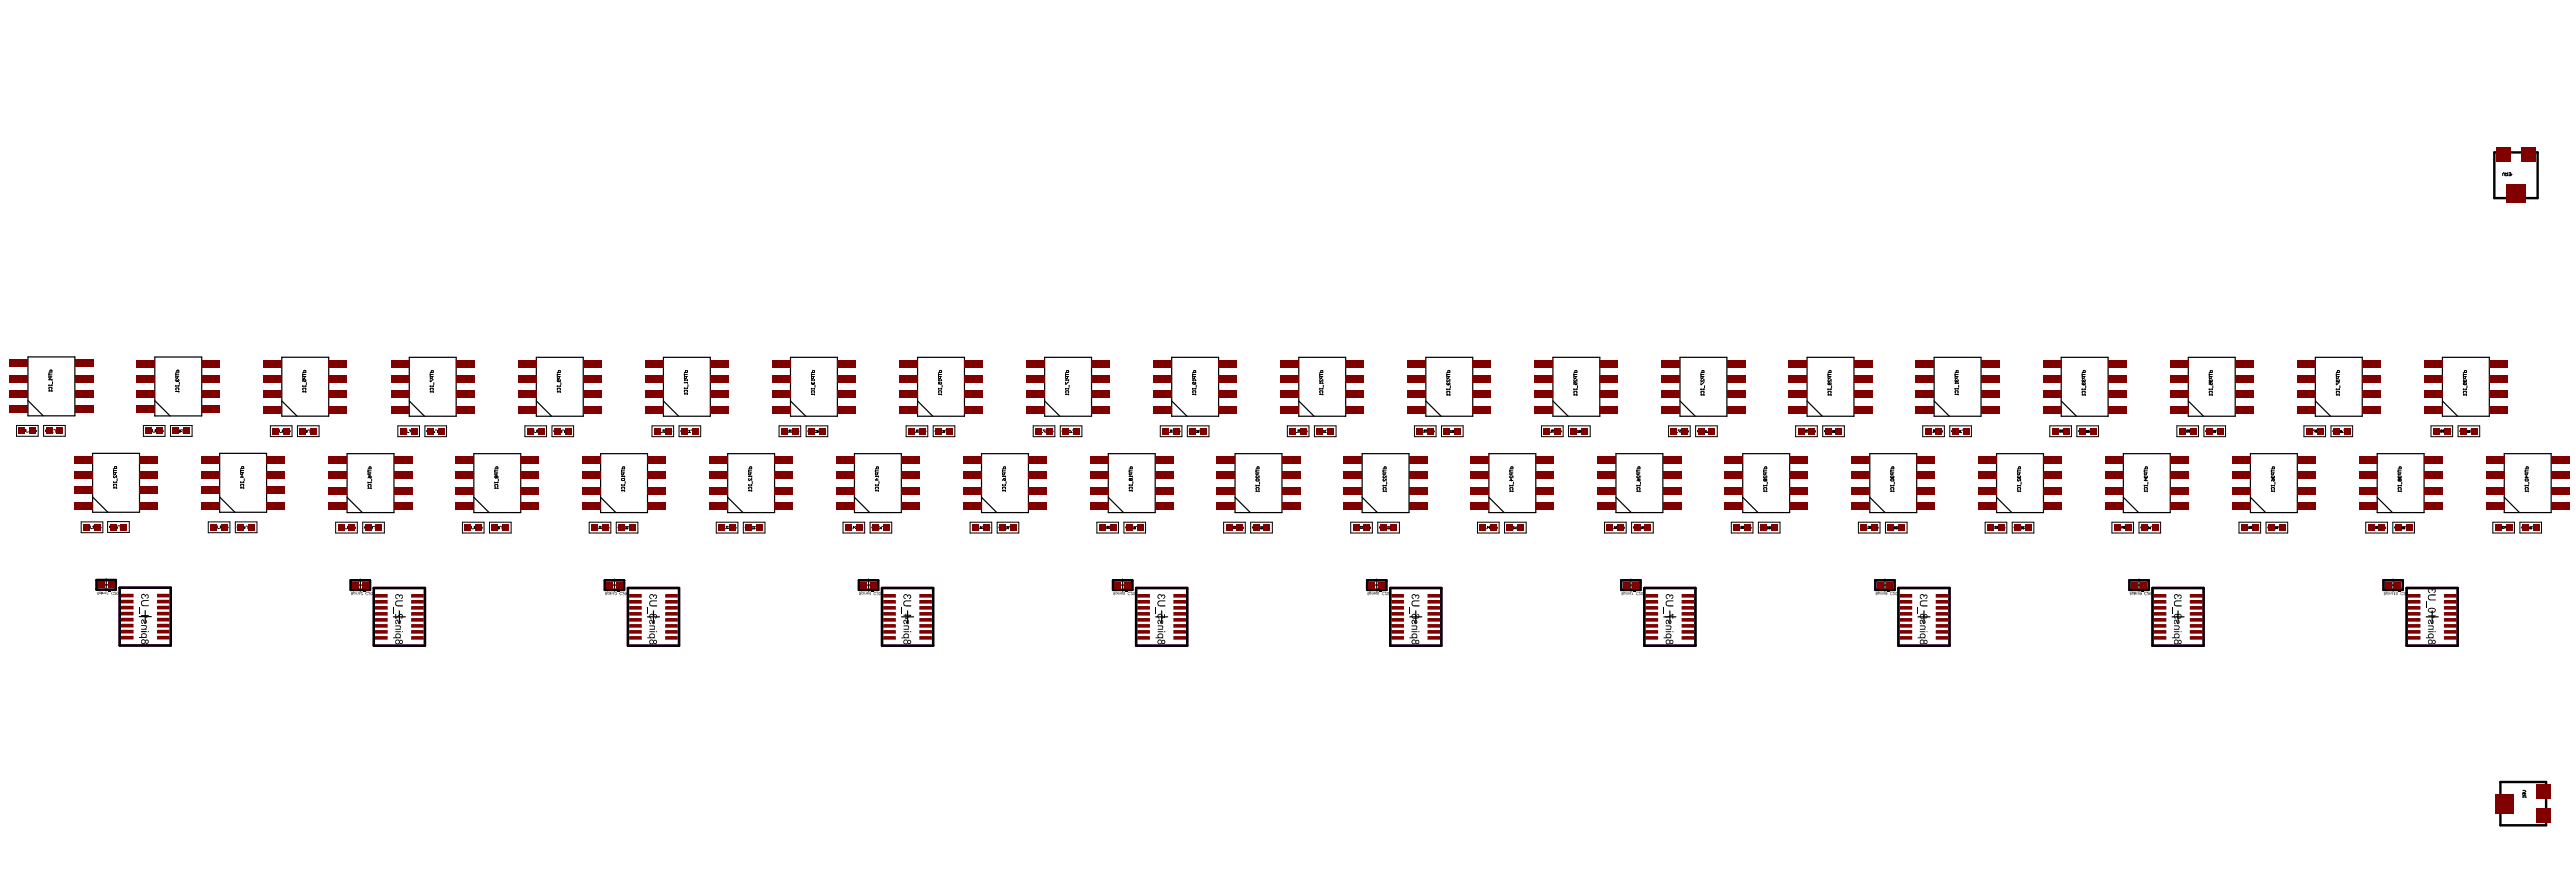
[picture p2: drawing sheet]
<svg xmlns="http://www.w3.org/2000/svg" width="713mm" height="243mm" viewBox="0 0 713 243" stroke-linecap="round" stroke-linejoin="round" font-family="sans-serif">
<g fill="none" stroke="#000" stroke-width=".33">
<path d="M7.7 98.8h13v16.3h-13zM42.9 98.8h13v16.3h-13zM78 98.9h13v16.3h-13zM113.3 98.9h13v16.3h-13zM148.5 98.9h13v16.3h-13zM183.7 98.9h13v16.3h-13zM218.9 98.9h13v16.3h-13zM254.1 98.9h12.9v16.3h-12.9zM289.2 98.9h13v16.3h-13zM324.4 98.9h13v16.3h-13zM359.6 98.9h13v16.3h-13zM394.8 98.9h13v16.3h-13z"/>
<path d="M430 98.9h13v16.3h-13zM465.2 98.9h12.9v16.3h-12.9zM500.3 98.9h13v16.3h-13zM535.5 98.9h13v16.3h-13zM570.7 98.9h13v16.3h-13zM605.9 98.9h13v16.3h-13zM641.1 98.9h13v16.3h-13zM676.3 98.9h12.9v16.3h-12.9zM7.7 110.9l4.3 4.2M42.9 110.9l4.2 4.2M78 110.9l4.3 4.3M113.3 111l4.2 4.2"/>
<path d="M148.5 111l4.2 4.2M183.7 111l4.2 4.2M218.9 111l4.2 4.2M254.1 111l4.2 4.2M289.2 111l4.3 4.2M324.4 111l4.2 4.2M359.6 111l4.2 4.2M394.8 111l4.2 4.2M430 111l4.2 4.2M465.2 111l4.2 4.2M500.3 111l4.3 4.2M535.5 111l4.3 4.2"/>
<path d="M570.7 111l4.2 4.2M605.9 111l4.2 4.2M641.1 111l4.2 4.2M676.3 111l4.2 4.2M25.6 125.5h13v16.3h-13zM25.6 137.5l4.3 4.3M60.8 137.5l4.3 4.3M60.8 125.5h13v16.3h-13zM96.1 137.6l4.2 4.3M96.1 125.6h13v16.3h-13zM131.2 125.6h13v16.3h-13zM131.2 137.6l4.2 4.3"/>
<path d="M166.3 125.6h13v16.3h-13zM166.3 137.6l4.2 4.3M201.5 125.6h13v16.3h-13zM201.5 137.6l4.2 4.3M236.6 125.6h13v16.3h-13zM236.6 137.6l4.2 4.3M271.8 125.6h12.9v16.3h-12.9zM271.8 137.6l4.2 4.3M306.9 125.6h12.9v16.3h-12.9zM306.9 137.6l4.2 4.3M342 125.6h12.9v16.3h-12.9zM342 137.6l4.2 4.3"/>
<path d="M377.1 125.6h13v16.3h-13zM377.1 137.6l4.3 4.3M412.2 125.6h13v16.3h-13zM412.2 137.6l4.3 4.3M447.4 125.6h13v16.3h-13zM447.4 137.6l4.3 4.3M482.5 125.6h13v16.3h-13zM482.5 137.6l4.3 4.3M517.7 125.6h13v16.3h-13zM517.7 137.6l4.2 4.3M552.8 125.6h13v16.3h-13zM552.8 137.6l4.2 4.3"/>
<path d="M587.9 125.6h13v16.3h-13zM587.9 137.6l4.2 4.3M623.1 125.6h13v16.3h-13zM623.1 137.6l4.2 4.3M658.2 125.6h13v16.3h-13zM658.2 137.6l4.2 4.3M693.4 125.6h13v16.3h-13zM693.4 137.6l4.2 4.3M27.7 161.9h3.4M29.4 160.2v3.3M38.5 170.6h3.4M40.2 169v3.3"/>
<path d="M98.1 161.9h3.3M99.8 160.3v3.3M108.9 170.7h3.3M110.6 169.1v3.3M168.5 161.9h3.3M170.1 160.3v3.3M179.3 170.7h3.3M180.9 169.1v3.3M238.8 161.9h3.4M240.5 160.3v3.3M249.6 170.7h3.4M251.3 169.1v3.3"/>
<path d="M309.2 161.9h3.3M310.8 160.3v3.3M320 170.7h3.3M321.6 169.1v3.3M379.5 161.9h3.4M381.2 160.3v3.3M390.3 170.7h3.4M392 169.1v3.3M449.9 161.9h3.3M451.6 160.3v3.3M460.7 170.7h3.3M462.4 169.1v3.3"/>
<path d="M520.2 161.9h3.4M521.9 160.3v3.3M531 170.7h3.4M532.7 169.1v3.3M590.6 161.9h3.3M592.3 160.3v3.3M601.4 170.7h3.3M603.1 169.1v3.3M660.9 161.9h3.4M662.6 160.3v3.3M671.8 170.7h3.3M673.4 169.1v3.3"/>
</g>
<g fill="none" stroke="#800080" stroke-width=".67">
<path d="M26.7 160.5h5.4v2.7h-5.4zM33.1 162.7h14.2v15.9h-14.2zM97.1 160.6h5.3v2.7h-5.3zM103.5 162.7h14.2v16h-14.2zM167.5 160.6h5.3v2.7h-5.3zM173.9 162.7h14.1v16h-14.1zM237.8 160.6h5.3v2.7h-5.3zM244.2 162.7h14.2v16h-14.2zM308.2 160.6h5.3v2.7h-5.3zM314.6 162.7h14.1v16h-14.1zM378.5 160.6h5.4v2.7h-5.4zM384.9 162.7h14.2v16h-14.2z"/>
<path d="M448.9 160.6h5.3v2.7h-5.3zM455.3 162.7h14.1v16h-14.1zM519.2 160.6h5.4v2.7h-5.4zM525.6 162.7h14.2v16h-14.2zM589.6 160.6h5.3v2.7h-5.3zM596 162.7h14.1v16h-14.1zM660 160.6h5.3v2.7h-5.3zM666.3 162.7h14.2v16h-14.2z"/>
</g>
<g fill="none" stroke="#000" stroke-width=".67">
<path d="M690.6 42.2h12v12.6h-12zM26.7 160.5h5.4v2.7h-5.4zM33.1 162.7h14.2v15.9h-14.2zM97.1 160.6h5.3v2.7h-5.3zM103.5 162.7h14.2v16h-14.2zM167.5 160.6h5.3v2.7h-5.3zM173.9 162.7h14.1v16h-14.1zM237.8 160.6h5.3v2.7h-5.3zM244.2 162.7h14.2v16h-14.2zM308.2 160.6h5.3v2.7h-5.3zM314.6 162.7h14.1v16h-14.1zM378.5 160.6h5.4v2.7h-5.4z"/>
<path d="M384.9 162.7h14.2v16h-14.2zM448.9 160.6h5.3v2.7h-5.3zM455.3 162.7h14.1v16h-14.1zM519.2 160.6h5.4v2.7h-5.4zM525.6 162.7h14.2v16h-14.2zM589.6 160.6h5.3v2.7h-5.3zM596 162.7h14.1v16h-14.1zM660 160.6h5.3v2.7h-5.3zM666.3 162.7h14.2v16h-14.2zM692.3 216.4h12.7v12h-12.7z"/>
</g>
<g fill="none" stroke="#000" stroke-width=".28">
<path d="M692.9 48.6v-.5l.3-.3 .3 .3v.5M693.8 47.8v.8l.6-.1-.2-.4h-.4M694.4 47.8l-.3 .3M694.6 47.9l.5-.1 .1 .1-.1 .3M694.9 48.2h.2M695.1 48.2l.1 .2M695.2 48.4h.1M695.2 48.4l-.1 .2-.5-.1M4.6 117.7h6v3h-6zM6.2 118.9h.4v.3h-.4l.1 .3 .3-.1M7 119.3l-.2 .2M7.2 119.3h-.3l-.1-.3 .4-.1v.6"/>
<path d="M7.4 119.6h.4M8.1 119.5h.2M8.2 118.9h.1M8.2 118.9l.1 .1M8.2 118.9v.6M8.8 119.3h-.2l-.1-.3 .3-.1v.6M9 118.9h.4M9.2 118.9v.6M9.6 118.9v.6h.3l.1-.3-.4-.1M12.1 117.7h6v3h-6zM13 119.4l-.4-.1 .1-.3h.3v.6M13.2 119.6h.4"/>
<path d="M13.4 119v.6M13.5 105.1h.1M13.5 108.2h.1M13.5 103h.9l-.1-.6-.5 .1v.5M13.5 103.5h.9M13.5 105.1h.9M13.5 103.3v.5M13.5 106.5v.3M13.5 106.6h.9M13.5 108.2h.9M13.7 107.8l-.2-.2 .2-.4h.6l.1 .1-.1 .5M13.7 104.9l-.2 .2"/>
<path d="M13.7 108l-.2 .2M13.8 119v.6l.4-.1-.1-.3h-.3M14.1 104.1v.4l-.4 .2-.2-.6h.9M14.4 119h.2M14.4 119.5l.1 .1M14.4 104.9v.3M14.4 106.5v.3M14.4 108v.3M14.5 119.6h.1M14.5 119v.6M14.5 105.6v.6M14.9 118.9h.4"/>
<path d="M15.5 119v.6h.3l.1-.3-.4-.1M15.9 119l-.2 .2M16.1 119.3l.4 .3M16.2 119l.3 .2-.4 .1zM39.7 117.8h6v3h-6zM41.2 118.9h.4v.3h-.4l.1 .3 .3-.1M42 119.3l-.2 .2M42.2 119.3l-.4-.1 .1-.3h.3v.6M42.4 119.6h.4M43 119.1h.1M43 119.1l.1 .1M43.1 119.2v.3l.3-.1"/>
<path d="M43.1 119.2h.1M43.4 119l-.3-.1-.1 .2M44 119.3h-.3l-.1-.3 .4-.1v.6M44.2 118.9h.4M44.4 118.9v.6M44.8 118.9v.6h.3l.1-.3-.4-.1M47.2 117.8h6v3h-6zM48.1 119.4h-.3l-.1-.3 .4-.1v.6M48.3 119.6h.4M48.5 119v.6M48.7 108.4h.1M48.7 103h.8l-.1-.6-.4 .2v.4"/>
<path d="M48.7 103.3v.5M48.7 106.7v.2M48.7 103.6h.8M48.7 106.8h.8M48.7 108.4h.8M48.8 107.9l-.1-.1 .1-.4h.6l.1 .1-.1 .4M48.8 105l-.1 .4 .3 .1M48.8 108.2l-.1 .2M48.9 119v.6l.4-.1-.1-.3h-.3M49 105.5h.1M49.1 105.4l-.1 .1M49.1 105.3v.1"/>
<path d="M49.2 104.1v.4l-.4 .2-.1-.6h.8M49.4 105l.1 .4-.1 .1-.3-.1M49.5 119.1l.3-.1v.3M49.5 106.7v.2M49.5 108.2v.3M49.7 105.8v.6M49.7 119.3h.1M49.8 119.3l.1 .1M49.9 119.4h.1M49.9 119.4l-.1 .2-.3-.1M50.1 118.9h.4M50.7 119v.6l.4-.1-.1-.3h-.3"/>
<path d="M51.1 119l-.2 .2M51.3 119.1l.3-.1 .1 .2-.4 .1zM51.3 119.3l.4 .3M74.9 117.8h6v3h-6zM76.4 119h.4v.3l-.3-.1-.1 .3h.4M77.2 119.4l-.2 .2M77.4 119.4h-.3l-.1-.3 .4-.1v.6M77.6 119.7h.3M78.1 119h.4v.3h-.4l.1 .3 .3-.1M79.1 119.4h-.3l-.1-.3 .4-.1v.6M79.3 119h.4M79.5 119v.6"/>
<path d="M79.9 119v.6h.3l.1-.3-.4-.1M82.4 117.8h5.9v3h-5.9zM83.3 119.5l-.4-.1 .1-.3h.3v.6M83.5 119.7h.4M83.7 119.1v.6M83.8 108.4h.1M83.8 103.1h.9v-.5l-.4-.1-.2 .6M83.8 103.3v.6M83.8 106.7v.3M83.8 103.6h.9M83.8 106.9h.9M83.8 108.4h.9"/>
<path d="M84 108l-.2-.1 .2-.5h.5l.2 .2-.2 .4M84 108.3l-.2 .1M84.1 119.1v.6l.4-.1-.1-.3h-.3M84.4 104.2l-.1 .6-.5-.2v-.4h.9M84.5 105l.2 .2-.2 .4-.4-.1 .2-.5h-.5v.6M84.7 119.2h.4l-.1 .3-.3-.1v.3h.4M84.7 106.7v.3M84.7 108.3v.3M84.8 105.9v.5M85.3 119h.4M85.9 119.1v.6h.3l.1-.3-.4-.1M86.3 119.1l-.2 .2"/>
<path d="M86.4 119.2l.3-.1 .1 .2-.4 .1zM86.4 119.4l.4 .3M110.2 117.9h5.9v3h-5.9zM111.7 119h.4v.3h-.4l.1 .3 .3-.1M112.4 119.4l-.1 .2M112.6 119.4l-.3-.1v-.3h.3v.6M112.8 119.7h.4M113.8 119h-.4l.4 .6M114.4 119.4h-.3l-.1-.3 .4-.1v.6M114.6 119h.4M114.8 119v.6M115.2 119v.6l.4-.1-.1-.3h-.3"/>
<path d="M117.6 117.9h6v3h-6zM118.6 119.5h-.3l-.1-.3 .4-.1v.6M118.8 119.7h.4M119 119.1v.6M119.1 108.4h.1M119.1 103.1h.9l-.2-.6-.4 .2v.4M119.1 103.6h.9M119.1 105.1v.5l.9-.5M119.1 106.9h.9M119.1 103.4v.5M119.1 106.7v.3M119.1 108.4h.9"/>
<path d="M119.3 108l-.2-.1 .2-.4h.5l.2 .1-.2 .4M119.3 108.3l-.2 .1M119.4 119.1v.6l.4-.1-.1-.3h-.3M119.7 104.2v.4l-.4 .2-.2-.6h.9M120 119.1l.4 .5-.4 .1M120 106.7v.3M120 108.3v.3M120.1 105.9v.6M120.6 119h.4M121.2 119.1v.6l.3-.1-.1-.3h-.2M121.5 119.1l-.2 .2M121.7 119.2l.3-.1 .1 .2-.4 .1z"/>
<path d="M121.7 119.4l.4 .3M145.3 117.9h6v3h-6zM146.8 119h.4v.3h-.4l.1 .3 .3-.1M147.6 119.4l-.2 .2M147.8 119.4l-.4-.1 .1-.3h.3v.6M148 119.7h.4M148.6 119.3l.4-.1-.1-.2-.3 .1v.4h.4M149.6 119.4h-.3l-.1-.3 .4-.1v.6M149.8 119h.4M150 119v.6M150.4 119v.6l.4-.1-.1-.3h-.3M152.8 117.9h6v3h-6z"/>
<path d="M153.8 119.5h-.3l-.1-.3 .4-.1v.6M154 119.7h.4M154.2 119.1v.6M154.3 108.4h.1M154.3 103.1h.9l-.2-.6-.4 .2v.4M154.3 103.6h.9M154.3 106.9h.9M154.3 108.4h.9M154.3 103.4v.5M154.3 106.7v.3M154.4 108l-.1-.1 .1-.4h.6l.2 .1-.2 .4M154.4 108.3l-.1 .1"/>
<path d="M154.6 119.1v.6l.4-.1-.1-.3h-.3M154.9 104.2v.4l-.5 .2-.1-.6h.9M155 105.1l.2 .1-.2 .4h-.6l-.1-.4 .1-.1 .3 .1v.4M155.2 119.2h.3v.4l-.3 .1v-.3h.3M155.2 106.7v.3M155.2 108.3v.3M155.3 105.9v.6M155.7 119h.4M156.3 119.1v.6l.4-.1-.1-.3h-.3M156.7 119.1l-.2 .2M156.9 119.2l.3-.1 .1 .2-.4 .1zM156.9 119.4l.4 .3"/>
<path d="M180.5 117.9h6v3h-6zM181.6 119h.4v.3h-.4l.1 .3 .3-.1M182.4 119.4l-.2 .2M182.6 119.4h-.3l-.1-.3 .4-.1v.6M182.8 119.7h.4M183.5 119.6h.2M183.6 119h.1M183.6 119v.6M183.6 119l.1 .1M184 119.6h.2M184.1 119h.1M184.1 119l.1 .1"/>
<path d="M184.1 119v.6M184.8 119.4h-.3l-.1-.3 .4-.1v.6M185 119h.4M185.2 119v.6M185.6 119v.6l.4-.1-.1-.3h-.3M188 117.9h6v3h-6zM189 119.5h-.3l-.1-.3 .4-.1v.6M189.2 119.7h.3M189.3 119.1v.6M189.5 105.2h.1M189.5 105.9h.1M189.5 109h.1"/>
<path d="M189.5 103.1h.8l-.1-.6-.4 .2v.4M189.5 103.6h.8M189.5 107.5h.8M189.5 103.4v.5M189.5 107.3v.3M189.5 105.2h.8M189.5 105.9h.8M189.5 109h.8M189.6 108.6l-.1-.2 .1-.4h.6l.1 .2-.1 .4M189.6 105.1l-.1 .1M189.6 105.8l-.1 .1M189.6 108.9l-.1 .1"/>
<path d="M189.7 119.1v.6l.4-.1-.1-.3h-.3M190.1 104.2v.4l-.5 .2-.1-.6h.8M190.3 119.1h.2M190.3 119.6l.1 .1M190.3 105.1v.2M190.3 105.8v.2M190.3 107.3v.3M190.3 108.9v.2M190.4 119.7h.1M190.4 119.1v.6M190.5 106.5v.5M190.8 119.1h.2"/>
<path d="M190.8 119.6l.1 .1M190.9 119.7h.1M190.9 119.1v.6M191.3 119h.4M191.9 119.1v.6l.4-.1-.1-.3h-.3M192.3 119.1l-.2 .2M192.5 119.4l.4 .3M192.6 119.1l.3 .2-.4 .1zM215.7 117.9h6v3h-6zM216.7 119h.4v.3l-.3-.1-.1 .3h.4M217.5 119.4l-.2 .2M217.7 119.4l-.4-.1 .1-.3h.3v.6"/>
<path d="M217.9 119.7h.4M218.5 119.2h.1M218.5 119.2l.1 .1M218.6 119.3v.3l.3-.1M218.6 119.3h.1M218.9 119.1l-.3-.1-.1 .2M219.2 119.6h.2M219.3 119h.1M219.3 119l.1 .1M219.3 119v.6M220 119.4h-.3l-.1-.3 .4-.1v.6M220.2 119h.4"/>
<path d="M220.4 119v.6M220.8 119v.6l.4-.1-.1-.3h-.3M223.2 117.9h6v3h-6zM224.1 119.5h-.3l-.1-.3 .4-.1v.6M224.3 119.7h.4M224.5 119.1v.6M224.7 105.2h.1M224.7 109.1h.1M224.7 103.1h.8l-.1-.6-.4 .2v.4M224.7 103.6h.8M224.7 105.2h.8M224.7 103.4v.5"/>
<path d="M224.7 107.5v.2M224.7 107.6h.8M224.7 109.1h.8M224.8 108.7l-.1-.1 .1-.4h.6l.1 .1-.1 .4M224.8 105.8l-.1 .4 .3 .1M224.8 105.1l-.1 .1M224.8 109l-.1 .1M224.9 119.1v.6l.4-.1-.1-.3h-.3M225 106.3h.1M225.1 106.2l-.1 .1M225.1 106v.2M225.2 104.2v.4l-.4 .2-.1-.6h.8"/>
<path d="M225.4 105.8l.1 .4-.1 .1-.3-.1M225.5 119.1h.2M225.5 119.6l.1 .1M225.5 105.1v.2M225.5 107.5v.2M225.5 109v.3M225.6 119.7h.1M225.6 119.1v.6M225.7 106.6v.6M226 119.2l.3-.1v.3M226.2 119.4h.1M226.3 119.4l.1 .1"/>
<path d="M226.4 119.5h.1M226.4 119.5l-.1 .2-.3-.1M226.6 119h.4M227.2 119.1v.6l.4-.1-.1-.3h-.3M227.6 119.1l-.2 .2M227.8 119.2l.3-.1 .1 .2-.4 .1zM227.8 119.4l.4 .3M250.9 117.9h6v3h-6zM251.9 119h.4v.3h-.4l.1 .3 .3-.1M252.7 119.4l-.2 .2M252.9 119.4l-.4-.1 .1-.3h.3v.6M253.1 119.7h.4"/>
<path d="M253.7 119h.4v.3h-.4l.1 .3 .3-.1M254.4 119.6h.2M254.5 119h.1M254.5 119l.1 .1M254.5 119v.6M255.2 119.4h-.3l-.1-.3 .4-.1v.6M255.4 119h.3M255.6 119v.6M255.9 119v.6l.4-.1-.1-.3h-.3M258.4 117.9h6v3h-6zM259.3 119.5h-.3l-.1-.3 .4-.1v.6M259.5 119.7h.4"/>
<path d="M259.7 119.1v.6M259.9 105.2h.1M259.9 109.1h.1M259.9 103.1h.8l-.1-.6-.5 .2v.4M259.9 103.6h.8M259.9 105.2h.8M259.9 107.6h.8M259.9 109.1h.8M259.9 103.4v.5M259.9 107.5v.2M260 108.7l-.1-.1 .1-.4h.6l.1 .1-.1 .4M260 105.1l-.1 .1"/>
<path d="M260 109l-.1 .1M260.1 119.1v.6l.4-.1-.1-.3h-.3M260.4 104.2v.4l-.4 .2-.1-.6h.8M260.6 105.8l.1 .1-.1 .4-.5-.1 .2-.4h-.4v.5M260.7 119.1h.2M260.7 119.6l.1 .1M260.7 105.1v.2M260.7 107.5v.2M260.7 109v.3M260.8 119.7h.1M260.8 119.1v.6M260.8 106.6v.6"/>
<path d="M261.2 119.2h.4l-.1 .3-.3-.1v.3h.4M261.8 119h.4M262.4 119.1v.6l.4-.1-.1-.3h-.3M262.8 119.1l-.2 .2M263 119.2l.3-.1 .1 .2-.4 .1zM263 119.4l.4 .3M286.1 117.9h6v3h-6zM287.1 119h.4v.3h-.4l.1 .3 .3-.1M287.9 119.4l-.2 .2M288.1 119.4l-.4-.1 .1-.3h.3v.6M288.3 119.7h.4M289.3 119h-.4l.4 .6"/>
<path d="M289.6 119.6h.1M289.6 119h.1M289.6 119l.1 .1M289.6 119v.6M290.3 119.4h-.3l-.1-.3 .4-.1v.6M290.5 119h.4M290.7 119v.6M291.1 119v.6l.4-.1-.1-.3h-.3M293.6 117.9h6v3h-6zM294.5 119.5h-.3l-.1-.3 .4-.1v.6M294.7 119.7h.4M294.9 119.1v.6"/>
<path d="M295 105.2h.1M295 109.1h.1M295 103.1h.9l-.2-.6-.4 .2v.4M295 103.6h.9M295 105.2h.9M295 105.8v.5l.9-.5M295 107.6h.9M295 109.1h.9M295 103.4v.5M295 107.5v.2M295.2 108.7l-.2-.1 .2-.4h.5l.2 .1-.2 .4M295.2 105.1l-.2 .1"/>
<path d="M295.2 109l-.2 .1M295.3 119.1v.6l.4-.1-.1-.3h-.3M295.6 104.2v.4l-.4 .2-.2-.6h.9M295.9 119.1h.2M295.9 119.6l.1 .1M295.9 105.1v.2M295.9 107.5v.2M295.9 109v.3M296 119.7h.1M296 119.1v.6M296 106.6v.6M296.4 119.1l.4 .5-.4 .1"/>
<path d="M297 119h.4M297.6 119.1v.6l.4-.1-.1-.3h-.3M298 119.1l-.2 .2M298.2 119.2l.2-.1 .1 .2-.3 .1zM298.2 119.4l.3 .3M321.3 117.9h6v3h-6zM322.3 119h.4v.3l-.3-.1-.1 .3h.4M323.1 119.4l-.2 .2M323.3 119.4l-.4-.1 .1-.3h.3v.6M323.5 119.7h.3M324 119.3l.4-.1-.1-.2-.3 .1v.4h.4M324.7 119.6h.2"/>
<path d="M324.8 119h.1M324.8 119l.1 .1M324.8 119v.6M325.5 119.4h-.3l-.1-.3 .4-.1v.6M325.7 119h.4M325.9 119v.6M326.3 119v.6l.4-.1-.1-.3h-.3M328.7 117.9h6v3h-6zM329.7 119.5h-.3l-.1-.3 .4-.1v.6M329.9 119.7h.4M330.1 119.1v.6M330.2 105.2h.1"/>
<path d="M330.2 109.1h.1M330.2 103.1h.9l-.2-.6-.4 .2v.4M330.2 103.6h.9M330.2 105.2h.9M330.2 107.6h.9M330.2 109.1h.9M330.2 103.4v.5M330.2 107.5v.2M330.4 108.7l-.2-.1 .2-.4h.5l.2 .1-.2 .4M330.4 105.1l-.2 .1M330.4 109l-.2 .1M330.5 119.1v.6l.4-.1-.1-.3h-.3"/>
<path d="M330.8 104.2v.4l-.4 .2-.2-.6h.9M330.9 105.8l.2 .1-.2 .4h-.5l-.2-.4 .3-.1 .1 .5M331.1 119.1h.2M331.1 119.6l.1 .1M331.1 105.1v.2M331.1 107.5v.2M331.1 109v.3M331.2 119.7h.1M331.2 119.1v.6M331.2 106.6v.6M331.6 119.2h.4v.4l-.3 .1v-.3h.3M332.2 119h.3"/>
<path d="M332.7 119.1v.6l.4-.1-.1-.3h-.3M333.1 119.1l-.2 .2M333.3 119.2l.3-.1 .1 .2-.4 .1zM333.3 119.4l.4 .3M356.4 117.9h6v3h-6zM357.5 119h.3v.3h-.3l.1 .3 .2-.1M358.2 119.4l-.2 .2M358.4 119.4l-.4-.1 .1-.3h.3v.6M358.6 119.7h.4M359.3 119.6h.2M359.4 119h.1M359.4 119v.6"/>
<path d="M359.4 119l.1 .1M360.1 119.1h-.4l.4 .5h-.4M360.7 119.4h-.3l-.1-.3 .4-.1v.6M360.9 119h.4M361.1 119v.6M361.5 119v.6l.4-.1-.1-.3h-.3M363.9 117.9h6v3h-6zM364.9 119.5h-.3l-.1-.3 .4-.1v.6M365.1 119.7h.4M365.3 119.1v.6M365.4 106h.1M365.4 109.1h.1"/>
<path d="M365.4 103.1h.9l-.2-.6-.4 .2v.4M365.4 103.6h.9M365.4 107.6h.9M365.4 109.1h.9M365.4 103.4v.5M365.4 107.5v.2M365.4 106h.9M365.5 105.1l-.1 .1 .1 .4 .8-.5v.5M365.5 108.7l-.1-.1 .1-.4h.6l.2 .1-.2 .4M365.5 105.9l-.1 .1M365.5 109l-.1 .1M365.7 119.1v.6l.4-.1-.1-.3h-.3"/>
<path d="M366 104.2v.4l-.5 .2-.1-.6h.9M366.3 105.9v.3M366.3 107.5v.2M366.3 109v.3M366.4 106.6v.6M366.6 119.1h-.3l.3 .5h-.3M366.8 119.1h.2M366.8 119.6l.1 .1M366.9 119.7h.1M366.9 119.1v.6M367.3 119h.4M367.9 119.1v.6l.4-.1-.1-.3h-.3"/>
<path d="M368.3 119.1l-.2 .2M368.5 119.2l.3-.1 .1 .2-.4 .1zM368.5 119.4l.4 .3M391.6 117.9h6v3h-6zM392.5 119h.4v.3h-.4l.1 .3 .3-.1M393.3 119.4l-.2 .2M393.5 119.4h-.3l-.1-.3 .4-.1v.6M393.7 119.7h.4M394.3 119.2h.1M394.3 119.2l.1 .1M394.4 119.3v.3l.3-.1M394.4 119.3h.1"/>
<path d="M394.7 119.1l-.3-.1-.1 .2M395.3 119.1h-.4l.4 .5h-.4M395.9 119.4h-.3l-.1-.3 .4-.1v.6M396.1 119h.4M396.3 119v.6M396.7 119v.6l.4-.1-.1-.3h-.3M399.1 117.9h6v3h-6zM400.1 119.5h-.3l-.1-.3 .4-.1v.6M400.3 119.7h.3M400.4 119.1v.6M400.6 109.3h.1M400.6 103.1h.8l-.1-.6-.4 .2v.4"/>
<path d="M400.6 103.6h.8M400.6 103.4v.5M400.6 107.6v.3M400.6 107.7h.8M400.6 109.3h.8M400.7 108.9l-.1-.2 .1-.4h.6l.1 .1-.1 .5M400.7 105.1l-.1 .1 .1 .4 .7-.5v.5M400.7 105.9l-.1 .4 .3 .2M400.7 109.1l-.1 .2M400.8 119.1v.6l.4-.1-.1-.3h-.3M400.9 106.5h.1M401 106.3l-.1 .2"/>
<path d="M401 106.2v.1M401.2 104.2v.4l-.5 .2-.1-.6h.8M401.3 105.9l.1 .4-.1 .2-.3-.2M401.4 107.6v.3M401.4 109.1v.3M401.6 106.7v.6M401.8 119.1h-.4l.4 .4-.1 .2-.3-.1M402 119.2l.3-.1v.3M402.2 119.4h.1M402.3 119.4l.1 .1M402.4 119.5h.1M402.4 119.5l-.1 .2-.3-.1"/>
<path d="M402.6 119h.4M403.2 119.1v.6l.4-.1-.1-.3h-.3M403.6 119.1l-.2 .2M403.8 119.4l.4 .3M403.9 119.1l.3 .2-.4 .1zM426.8 117.9h6v3h-6zM427.7 119h.4v.3h-.4l.1 .3 .3-.1M428.5 119.4l-.2 .2M428.7 119.4h-.3l-.1-.3 .4-.1v.6M428.9 119.7h.4M429.5 119h.4v.3l-.3-.1-.1 .3h.4M430.5 119.1h-.4l.4 .5h-.4"/>
<path d="M431.1 119.4h-.3l-.1-.3 .4-.1v.6M431.3 119h.4M431.5 119v.6M431.9 119v.6l.4-.1-.1-.3h-.3M434.3 117.9h6v3h-6zM435.2 119.5h-.3l-.1-.3 .4-.1v.6M435.4 119.7h.4M435.6 119.1v.6M435.8 109.3h.1M435.8 103.1h.8l-.1-.6-.4 .2v.4M435.8 103.6h.8M435.8 107.7h.8"/>
<path d="M435.8 109.3h.8M435.8 103.4v.5M435.8 107.6v.3M435.9 108.9l-.1-.2 .1-.4h.6l.1 .1-.1 .5M435.9 105.1l-.1 .1 .1 .4 .7-.5v.5M435.9 109.1l-.1 .2M436 119.1v.6l.4-.1-.1-.3h-.3M436.3 104.2v.4l-.4 .2-.1-.6h.8M436.5 105.9l.1 .1-.1 .5-.4-.2 .1-.4h-.4v.6M436.6 107.6v.3M436.6 109.1v.3M436.8 106.7v.6"/>
<path d="M437 119.1h-.4l.4 .4-.1 .2-.3-.1M437.2 119.2h.4l-.1 .3-.3-.1v.3h.4M437.8 119h.4M438.4 119.1v.6l.4-.1-.1-.3h-.3M438.8 119.1l-.2 .2M439 119.4l.4 .3M439.1 119.1l.3 .2-.4 .1zM462 117.9h6v3h-6zM462.9 119h.4v.3h-.4l.1 .3 .3-.1M463.7 119.4l-.2 .2M463.9 119.4h-.3l-.1-.3 .4-.1v.6M464.1 119.7h.4"/>
<path d="M465.1 119h-.4l.4 .6M465.7 119.1h-.4l.4 .5h-.4M466.3 119.4h-.3l-.1-.3 .4-.1v.6M466.5 119h.3M466.7 119v.6M467 119v.6l.4-.1-.1-.3h-.3M469.5 117.9h6v3h-6zM470.4 119.5h-.3l-.1-.3 .4-.1v.6M470.6 119.7h.4M470.8 119.1v.6M471 109.3h.1M471 103.1h.8l-.1-.6-.5 .2v.4"/>
<path d="M471 103.6h.8M471 105.9v.6l.8-.6M471 107.7h.8M471 109.3h.8M471 103.4v.5M471 107.6v.3M471.1 108.9l-.1-.2 .1-.4h.6l.1 .1-.1 .5M471.1 105.1l-.1 .1 .1 .4 .7-.5v.5M471.1 109.1l-.1 .2M471.2 119.1v.6l.4-.1-.1-.3h-.3M471.5 104.2v.4l-.4 .2-.1-.6h.8M471.8 107.6v.3"/>
<path d="M471.8 109.1v.3M471.9 106.7v.6M472.2 119.1h-.4l.4 .4-.1 .2-.3-.1M472.4 119.1l.4 .5-.4 .1M473 119h.4M473.6 119.1v.6l.4-.1-.1-.3h-.3M474 119.1l-.2 .2M474.2 119.4l.4 .3M474.3 119.1l.3 .2-.4 .1zM497.2 117.9h6v3h-6zM498.1 119h.4v.3h-.4l.1 .3 .3-.1M498.9 119.4l-.2 .2"/>
<path d="M499.1 119.4h-.3l-.1-.3 .4-.1v.6M499.3 119.7h.4M499.9 119.3l.4-.1-.1-.2-.3 .1v.4h.4M500.8 119.1h-.3l.3 .5h-.3M501.4 119.4h-.3l-.1-.3 .4-.1v.6M501.6 119h.4M501.8 119v.6M502.2 119v.6l.4-.1-.1-.3h-.3M504.7 117.9h6v3h-6zM505.6 119.5h-.3l-.1-.3 .4-.1v.6M505.8 119.7h.4M506 119.1v.6"/>
<path d="M506.1 109.3h.1M506.1 103.1h.9l-.2-.6-.4 .2v.4M506.1 103.6h.9M506.1 107.7h.9M506.1 109.3h.9M506.1 103.4v.5M506.1 107.6v.3M506.3 108.9l-.2-.2 .2-.4h.5l.2 .1-.2 .5M506.3 105.1l-.2 .1 .2 .4 .7-.5v.5M506.3 109.1l-.2 .2M506.4 119.1v.6l.4-.1-.1-.3h-.3M506.7 104.2v.4l-.4 .2-.2-.6h.9"/>
<path d="M506.8 105.9l.2 .1-.2 .5h-.5l-.2-.5 .2-.1 .3 .1v.5M507 107.6v.3M507 109.1v.3M507.1 106.7v.6M507.4 119.1h-.4l.4 .4-.1 .2-.3-.1M507.6 119.2h.4v.4l-.3 .1v-.3h.3M508.2 119h.4M508.8 119.1v.6l.4-.1-.1-.3h-.3M509.2 119.1l-.2 .2M509.4 119.4l.3 .3M509.5 119.1l.2 .2-.3 .1zM532.4 117.9h6v3h-6z"/>
<path d="M533.4 119h.4v.3l-.3-.1-.1 .3h.4M534.2 119.4l-.2 .2M534.4 119.4l-.4-.1 .1-.3h.3v.6M534.6 119.7h.3M535.2 119.6h.2M535.3 119h.1M535.3 119v.6M535.3 119l.1 .1M535.6 119.2h.1M535.6 119.2l.1 .1M535.7 119.3v.3l.3-.1M535.7 119.3h.1"/>
<path d="M536 119.1l-.3-.1-.1 .2M536.6 119.4h-.3l-.1-.3 .4-.1v.6M536.8 119h.4M537 119v.6M537.4 119v.6l.4-.1-.1-.3h-.3M539.9 117.9h5.9v3h-5.9zM540.8 119.5h-.3l-.1-.3 .4-.1v.6M541 119.7h.4M541.2 119.1v.6M541.3 106h.1M541.3 109.1h.1M541.3 103.1h.9l-.2-.6-.4 .2v.4"/>
<path d="M541.3 103.6h.9M541.3 107.6h.9M541.3 109.1h.9M541.3 106h.9M541.3 103.4v.5M541.3 107.5v.2M541.5 105.1l-.2 .4 .3 .1M541.5 108.7l-.2-.1 .2-.4h.5l.2 .1-.2 .4M541.5 105.9l-.2 .1M541.5 109l-.2 .1M541.6 119.1v.6l.4-.1-.1-.3h-.3M541.6 105.6h.1"/>
<path d="M541.7 105.5l-.1 .1M541.7 105.3v.2M541.9 104.2v.4l-.4 .2-.2-.6h.9M542 105.1l.2 .4-.2 .1-.3-.1M542.2 119.2l.3-.1v.3M542.2 105.9v.3M542.2 107.5v.2M542.2 109v.3M542.3 106.6v.6M542.4 119.4h.1M542.5 119.4l.1 .1M542.6 119.5h.1"/>
<path d="M542.6 119.5l-.1 .2-.3-.1M542.8 119.1h.2M542.8 119.6l.1 .1M542.9 119.7h.1M542.9 119.1v.6M543.3 119h.4M543.8 119.1v.6l.4-.1-.1-.3h-.3M544.2 119.1l-.2 .2M544.4 119.2l.3-.1 .1 .2-.4 .1zM544.4 119.4l.4 .3M567.5 117.9h6v3h-6zM568.5 119h.3v.3h-.3l.1 .3 .2-.1"/>
<path d="M569.2 119.4l-.2 .2M569.4 119.4h-.3l-.1-.3 .4-.1v.6M569.6 119.7h.4M570.2 119.2h.1M570.2 119.2l.1 .1M570.3 119.3v.3l.3-.1M570.3 119.3h.1M570.6 119.1l-.3-.1-.1 .2M570.8 119.2h.1M570.8 119.2l.1 .1M570.9 119.3v.3l.3-.1M570.9 119.3h.1"/>
<path d="M571.2 119.1l-.3-.1-.1 .2M571.8 119.4h-.3l-.1-.3 .4-.1v.6M572 119h.4M572.2 119v.6M572.6 119v.6l.4-.1-.1-.3h-.3M575 117.9h6v3h-6zM576 119.5h-.3l-.1-.3 .4-.1v.6M576.2 119.7h.4M576.4 119.1v.6M576.5 109.3h.1M576.5 103.1h.9l-.2-.6-.4 .2v.4M576.5 103.6h.9"/>
<path d="M576.5 107.7h.9M576.5 109.3h.9M576.5 103.4v.5M576.5 107.6v.3M576.7 108.9l-.2-.2 .2-.4h.5l.2 .1-.2 .5M576.7 105.1l-.2 .4 .3 .1M576.7 105.9l-.2 .4 .3 .2M576.7 109.1l-.2 .2M576.8 119.1v.6l.4-.1-.1-.3h-.3M576.8 105.6h.1M576.8 106.5h.1M576.9 105.5l-.1 .1"/>
<path d="M576.9 105.3v.2M576.9 106.2v.1M576.9 106.3l-.1 .2M577.1 104.2v.4l-.4 .2-.2-.6h.9M577.2 105.1l.2 .4-.2 .1-.3-.1M577.2 105.9l.2 .4-.2 .2-.3-.2M577.4 119.2l.3-.1v.3M577.4 107.6v.3M577.4 109.1v.3M577.5 106.7v.6M577.6 119.4h.1M577.7 119.4v.1"/>
<path d="M577.7 119.5h.1M577.7 119.5v.2l-.3-.1M577.9 119.2l.3-.1v.3M578.1 119.4h.1M578.2 119.4l.1 .1M578.3 119.5h.1M578.3 119.5l-.1 .2-.3-.1M578.5 119h.4M579.1 119.1v.6l.4-.1-.1-.3h-.3M579.5 119.1l-.2 .2M579.7 119.4l.4 .3M579.8 119.1l.3 .2-.4 .1z"/>
<path d="M602.7 117.9h6v3h-6zM603.6 119h.4v.3h-.4l.1 .3 .3-.1M604.4 119.4l-.2 .2M604.6 119.4h-.3l-.1-.3 .4-.1v.6M604.8 119.7h.4M605.4 119h.4v.3l-.3-.1-.1 .3h.4M606 119.2h.1M606 119.2l.1 .1M606.1 119.3v.3l.3-.1M606.1 119.3h.1M606.4 119.1l-.3-.1-.1 .2M607 119.4h-.3l-.1-.3 .4-.1v.6"/>
<path d="M607.2 119h.4M607.4 119v.6M607.8 119v.6l.4-.1-.1-.3h-.3M610.2 117.9h6v3h-6zM611.2 119.5h-.3l-.1-.3 .4-.1v.6M611.4 119.7h.3M611.6 119.1v.6M611.7 109.3h.1M611.7 103.1h.8l-.1-.6-.4 .2v.4M611.7 103.6h.8M611.7 107.7h.8M611.7 109.3h.8"/>
<path d="M611.7 103.4v.5M611.7 107.6v.3M611.8 108.9l-.1-.2 .1-.4h.6l.1 .1-.1 .5M611.8 105.1l-.1 .4 .3 .1M611.8 109.1l-.1 .2M611.9 119.1v.6l.4-.1-.1-.3h-.3M612 105.6h.1M612.1 105.5l-.1 .1M612.1 105.3v.2M612.3 104.2v.4l-.5 .2-.1-.6h.8M612.4 105.9l.1 .1-.1 .5-.4-.2 .1-.4h-.4v.6M612.4 105.1l.1 .4-.1 .1-.3-.1"/>
<path d="M612.5 119.2l.3-.1v.3M612.5 107.6v.3M612.5 109.1v.3M612.7 106.7v.6M612.7 119.4h.1M612.8 119.4l.1 .1M612.9 119.5h.1M612.9 119.5l-.1 .2-.3-.1M613.1 119.2h.4l-.1 .3-.3-.1v.3h.4M613.7 119h.4M614.3 119.1v.6l.4-.1-.1-.3h-.3M614.7 119.1l-.2 .2"/>
<path d="M614.9 119.4l.4 .3M615 119.1l.3 .2-.4 .1zM637.9 117.9h6v3h-6zM638.8 119h.4v.3h-.4l.1 .3 .3-.1M639.6 119.4l-.2 .2M639.8 119.4h-.3l-.1-.3 .4-.1v.6M640 119.7h.4M641 119h-.4l.4 .6M641.2 119.2h.1M641.2 119.2l.1 .1M641.3 119.3v.3l.3-.1M641.3 119.3h.1"/>
<path d="M641.6 119.1l-.3-.1-.1 .2M642.2 119.4h-.3l-.1-.3 .4-.1v.6M642.4 119h.4M642.6 119v.6M643 119v.6l.4-.1-.1-.3h-.3M645.4 117.9h6v3h-6zM646.3 119.5h-.3l-.1-.3 .4-.1v.6M646.5 119.7h.4M646.7 119.1v.6M646.9 109.3h.1M646.9 103.1h.8l-.1-.6-.4 .2v.4M646.9 103.6h.8"/>
<path d="M646.9 105.9v.6l.8-.6M646.9 107.7h.8M646.9 109.3h.8M646.9 103.4v.5M646.9 107.6v.3M647 108.9l-.1-.2 .1-.4h.6l.1 .1-.1 .5M647 105.1l-.1 .4 .3 .1M647 109.1l-.1 .2M647.1 119.1v.6l.4-.1-.1-.3h-.3M647.2 105.6h.1M647.3 105.5l-.1 .1M647.3 105.3v.2"/>
<path d="M647.4 104.2v.4l-.4 .2-.1-.6h.8M647.6 105.1l.1 .4-.1 .1-.3-.1M647.7 119.2l.3-.1v.3M647.7 107.6v.3M647.7 109.1v.3M647.9 106.7v.6M647.9 119.4h.1M648 119.4l.1 .1M648.1 119.5h.1M648.1 119.5l-.1 .2-.3-.1M648.3 119.1l.4 .5-.4 .1M648.9 119h.4"/>
<path d="M649.5 119.1v.6l.4-.1-.1-.3h-.3M649.9 119.1l-.2 .2M650.1 119.4l.4 .3M650.2 119.1l.3 .2-.4 .1zM673.1 117.9h6v3h-6zM674 119h.4v.3h-.4l.1 .3 .3-.1M674.8 119.4l-.2 .2M675 119.4h-.3l-.1-.3 .4-.1v.6M675.2 119.7h.4M675.8 119.3l.4-.1-.1-.2-.3 .1v.4h.4M676.4 119.2h.1M676.4 119.2l.1 .1"/>
<path d="M676.5 119.3v.3l.3-.1M676.5 119.3h.1M676.8 119.1l-.3-.1-.1 .2M677.4 119.4h-.3l-.1-.3 .4-.1v.6M677.6 119h.4M677.8 119v.6M678.1 119v.6l.4-.1-.1-.3h-.3M680.6 117.9h6v3h-6zM681.5 119.5h-.3l-.1-.3 .4-.1v.6M681.7 119.7h.4M681.9 119.1v.6M682.1 109.3h.1"/>
<path d="M682.1 103.1h.8l-.1-.6-.5 .2v.4M682.1 103.6h.8M682.1 107.7h.8M682.1 109.3h.8M682.1 103.4v.5M682.1 107.6v.3M682.2 108.9l-.1-.2 .1-.4h.6l.1 .1-.1 .5M682.2 105.1l-.1 .4 .2 .1M682.2 109.1l-.1 .2M682.3 119.1v.6l.4-.1-.1-.3h-.3M682.3 105.6h.1M682.5 105.5l-.2 .1"/>
<path d="M682.5 105.3v.2M682.6 104.2v.4l-.4 .2-.1-.6h.8M682.8 105.1l.1 .4-.1 .1-.3-.1M682.8 105.9l.1 .1-.1 .5h-.6l-.1-.5 .1-.1 .3 .1v.5M682.9 119.2l.3-.1v.3M682.9 107.6v.3M682.9 109.1v.3M683 106.7v.6M683.1 119.4h.1M683.2 119.4l.1 .1M683.3 119.5h.1M683.3 119.5l-.1 .2-.3-.1"/>
<path d="M683.5 119.2h.4v.4l-.3 .1v-.3h.3M684.1 119h.4M684.7 119.1v.6l.4-.1-.1-.3h-.3M685.1 119.1l-.2 .2M685.3 119.4l.4 .3M685.4 119.1l.3 .2-.4 .1zM31.4 135h.1M31.4 129.7h.9v-.5l-.4-.1-.2 .6M31.4 130.2h.9M31.4 133.5h.9M31.4 135h.9M31.4 129.9v.6"/>
<path d="M31.4 133.3v.3M31.6 134.6l-.2-.1 .2-.5 .7 .2-.1 .4M31.6 131.6l-.2 .2 .2 .4 .7-.6v.6M31.6 134.9l-.2 .1M32 130.8l-.1 .6-.5-.2v-.4h.9M32.3 133.3v.3M32.3 134.9v.3M32.4 132.5v.5M66.6 135h.1M66.6 129.7h.9v-.5l-.4-.1-.2 .6M66.6 129.9v.6M66.6 133.3v.3"/>
<path d="M66.6 130.2h.9M66.6 133.5h.9M66.6 135h.9M66.8 134.6l-.2-.1 .2-.5 .7 .2-.2 .4M66.8 134.9l-.2 .1M67.2 130.8l-.1 .6-.5-.2v-.4h.9M67.5 133.3v.3M67.5 134.9v.3M67.5 132.1h-.9l.5-.5v.6M67.6 132.5v.5M101.9 135.1h.1M101.9 129.7h.8v-.4l-.4-.1-.1 .5"/>
<path d="M101.9 130v.6M101.9 133.4v.3M101.9 130.3h.8M101.9 133.5h.8M101.9 135.1h.8M102 134.7l-.1-.2 .1-.4h.6l.1 .2-.1 .4M102 135l-.1 .1M102.3 131.7l.4 .2-.1 .4-.3-.2zM102.3 131.7l-.4 .6M102.5 130.9l-.2 .5-.4-.1v-.4h.8M102.7 133.4v.3M102.7 135v.2"/>
<path d="M102.9 132.6v.5M137 135.1h.1M137 129.7h.8v-.4l-.4-.1-.1 .5M137 130.3h.8M137 133.5h.8M137 135.1h.8M137 130v.6M137 133.4v.3M137.1 134.7l-.1-.2 .1-.4h.6l.1 .2-.1 .4M137.1 135l-.1 .1M137.4 131.9l.2-.2 .2 .2-.1 .4-.3-.2M137.4 131.9l-.1-.2-.3 .2 .1 .4 .3-.2"/>
<path d="M137.4 131.9v.2M137.6 130.9l-.2 .5-.4-.1v-.4h.8M137.8 133.4v.3M137.8 135v.2M138 132.6v.5M172.1 131.9h.1M172.1 135.8h.1M172.1 129.7h.8v-.4l-.4-.1-.1 .5M172.1 130.3h.8M172.1 132.6l.7-.2 .1 .4-.7 .2zM172.1 130v.6M172.1 134.1v.3"/>
<path d="M172.1 131.9h.8M172.1 134.3h.8M172.1 135.8h.8M172.2 135.4l-.1-.2 .1-.4h.6l.1 .2-.1 .4M172.2 131.7l-.1 .2M172.2 135.7l-.1 .1M172.7 130.9l-.2 .5-.4-.1v-.4h.8M172.9 131.7v.3M172.9 134.1v.3M172.9 135.7v.2M173.1 133.3v.5M207.3 131.9h.1"/>
<path d="M207.3 135.8h.1M207.3 129.7h.8v-.4l-.4-.1-.1 .5M207.3 130.3h.8M207.3 131.9h.8M207.3 134.3h.8M207.3 135.8h.8M207.3 130v.6M207.3 134.1v.3M207.4 132.4l-.1 .2 .1 .4 .7-.6v.6M207.4 135.4l-.1-.2 .1-.4h.6l.1 .2-.1 .4M207.4 131.7l-.1 .2M207.4 135.7l-.1 .1"/>
<path d="M207.8 130.9l-.1 .5-.4-.1v-.4h.8M208.1 131.7v.3M208.1 134.1v.3M208.1 135.7v.2M208.3 133.3v.5M242.4 131.9h.1M242.4 135.8h.1M242.4 129.7h.8v-.4l-.4-.1-.1 .5M242.4 130.3h.8M242.4 131.9h.8M242.4 134.3h.8M242.4 135.8h.8"/>
<path d="M242.4 130v.6M242.4 134.1v.3M242.5 135.4l-.1-.2 .1-.4h.6l.1 .2-.1 .4M242.5 131.7l-.1 .2M242.5 135.7l-.1 .1M242.9 130.9l-.1 .5-.4-.1v-.4h.8M243.2 131.7v.3M243.2 134.1v.3M243.2 135.7v.2M243.2 132.8h-.8l.4-.4v.6M243.4 133.3v.5M277.6 131.9h.1"/>
<path d="M277.6 135.8h.1M277.6 129.7h.8v-.4l-.4-.1-.2 .5M277.6 130.3h.8M277.6 131.9h.8M277.6 134.3h.8M277.6 135.8h.8M277.6 130v.6M277.6 134.1v.3M277.7 135.7l-.1 .1M277.7 135.4l-.1-.2 .1-.4h.6l.1 .2-.1 .4M277.7 131.7l-.1 .2M278 132.4l.4 .2-.1 .4-.3-.2z"/>
<path d="M278 132.4l-.4 .6M278.1 130.9l-.1 .5-.4-.1v-.4h.8M278.4 131.7v.3M278.4 134.1v.3M278.4 135.7v.2M278.6 133.3v.5M312.7 131.9h.1M312.7 135.8h.1M312.7 129.7h.8v-.4l-.4-.1-.2 .5M312.7 130.3h.8M312.7 131.9h.8M312.7 134.3h.8"/>
<path d="M312.7 135.8h.8M312.7 130v.6M312.7 134.1v.3M312.8 135.7l-.1 .1M312.8 135.4l-.1-.2 .1-.4h.6l.1 .2-.1 .4M312.8 131.7l-.1 .2M313.1 132.6l-.2-.2-.2 .2 .1 .4 .3-.2M313.1 132.6l.1-.2 .3 .2-.1 .4-.3-.2M313.1 132.6v.2M313.2 130.9l-.1 .5-.4-.1v-.4h.8M313.5 131.7v.3M313.5 134.1v.3"/>
<path d="M313.5 135.7v.2M313.7 133.3v.5M347.8 135.9h.1M347.8 129.7h.8v-.4l-.4-.1-.2 .5M347.8 130.3h.8M347.8 130v.6M347.8 134.3v.2M347.8 134.4h.8M347.8 135.9h.8M347.9 131.7l-.1 .2 .1 .4 .7-.6v.6M347.9 132.6h.6l.1 .4-.7 .1-.1-.1zM347.9 135.5l-.1-.1 .1-.4h.6l.1 .1-.1 .4"/>
<path d="M347.9 135.8l-.1 .1M348.3 130.9l-.1 .5-.4-.1v-.4h.8M348.6 134.3v.2M348.6 135.8v.3M348.8 133.4v.6M382.9 135.9h.1M382.9 129.7h.9v-.4l-.4-.1-.2 .5M382.9 130.3h.9M382.9 134.4h.9M382.9 135.9h.9M382.9 130v.6M382.9 134.3v.2"/>
<path d="M383.1 131.7l-.2 .2 .2 .4 .7-.6v.6M383.1 132.6l-.2 .1 .2 .4 .7-.5v.5M383.1 135.5l-.2-.1 .2-.4h.6l.1 .1-.1 .4M383.1 135.8l-.2 .1M383.5 130.9l-.1 .5-.5-.1v-.4h.9M383.8 134.3v.2M383.8 135.8v.3M383.9 133.4v.6M418 135.9h.1M418 129.7h.9v-.4l-.4-.1-.2 .5M418 130.3h.9M418 134.4h.9"/>
<path d="M418 135.9h.9M418 130v.6M418 134.3v.2M418.2 131.7l-.2 .2 .2 .4 .7-.6v.6M418.2 135.5l-.2-.1 .2-.4h.6l.1 .1-.1 .4M418.2 135.8l-.2 .1M418.6 130.9l-.1 .5-.5-.1v-.4h.9M418.9 133h-.9l.5-.4v.5M418.9 134.3v.2M418.9 135.8v.3M419 133.4v.6M453.2 135.9h.1"/>
<path d="M453.2 129.7h.9v-.4l-.4-.1-.2 .5M453.2 130.3h.9M453.2 134.4h.9M453.2 135.9h.9M453.2 130v.6M453.2 134.3v.2M453.4 131.7l-.2 .2 .2 .4 .7-.6v.6M453.4 135.5l-.2-.1 .2-.4h.5l.2 .1-.2 .4M453.4 135.8l-.2 .1M453.7 132.6l.4 .1-.2 .4-.2-.1zM453.7 132.6l-.5 .5M453.8 130.9l-.1 .5-.5-.1v-.4h.9"/>
<path d="M454.1 134.3v.2M454.1 135.8v.3M454.2 133.4v.6M488.3 135.9h.1M488.3 129.7h.9v-.4l-.4-.1-.2 .5M488.3 130.3h.9M488.3 134.4h.9M488.3 135.9h.9M488.3 130v.6M488.3 134.3v.2M488.5 131.7l-.2 .2 .2 .4 .7-.6v.6M488.5 135.5l-.2-.1 .2-.4h.5l.2 .1-.2 .4"/>
<path d="M488.5 135.8l-.2 .1M488.8 132.7l-.2-.1-.3 .1 .2 .4 .3-.1M488.8 132.7l.1-.1 .3 .1-.2 .4-.2-.1M488.8 132.7v.3M488.9 130.9l-.1 .5-.5-.1v-.4h.9M489.2 134.3v.2M489.2 135.8v.3M489.3 133.4v.6M523.5 135.9h.1M523.5 129.7h.9v-.4l-.5-.1-.1 .5M523.5 130.3h.9M523.5 134.4h.9"/>
<path d="M523.5 135.9h.9M523.5 130v.6M523.5 134.3v.2M523.7 131.7l-.2 .4 .3 .2M523.7 132.6h.5l.2 .4-.7 .1-.2-.1zM523.7 135.5l-.2-.1 .2-.4h.5l.2 .1-.2 .4M523.7 135.8l-.2 .1M523.8 132.3h.1M523.9 132.1l-.1 .2M523.9 132v.1M524.1 130.9l-.2 .5-.4-.1v-.4h.9M524.2 131.7l.2 .4-.2 .2-.3-.2"/>
<path d="M524.4 134.3v.2M524.4 135.8v.3M524.5 133.4v.6M558.6 135.9h.1M558.6 129.7h.9v-.4l-.5-.1-.1 .5M558.6 130.3h.9M558.6 134.4h.9M558.6 135.9h.9M558.6 130v.6M558.6 134.3v.2M558.8 135.5l-.2-.1 .2-.4h.5l.2 .1-.2 .4M558.8 131.7l-.2 .4 .3 .2"/>
<path d="M558.8 132.6l-.2 .1 .2 .4 .7-.5v.5M558.8 135.8l-.2 .1M558.9 132.3h.1M559 132.1l-.1 .2M559 132v.1M559.2 130.9l-.2 .5-.4-.1v-.4h.9M559.3 131.7l.2 .4-.2 .2-.3-.2M559.5 134.3v.2M559.5 135.8v.3M559.6 133.4v.6M593.7 135.9h.1M593.7 129.7h.9v-.4l-.5-.1-.1 .5"/>
<path d="M593.7 130.3h.9M593.7 134.4h.9M593.7 135.9h.9M593.7 130v.6M593.7 134.3v.2M593.9 131.7l-.2 .4 .3 .2M593.9 135.5l-.2-.1 .2-.4h.5l.2 .1-.2 .4M593.9 135.8l-.2 .1M594 132.3h.1M594.1 132.1l-.1 .2M594.1 132v.1M594.3 130.9l-.2 .5-.4-.1v-.4h.9"/>
<path d="M594.4 131.7l.2 .4-.2 .2-.3-.2M594.6 133h-.9l.4-.4v.5M594.6 134.3v.2M594.6 135.8v.3M594.7 133.4v.6M628.9 135.9h.1M628.9 129.7h.8v-.4l-.4-.1-.1 .5M628.9 130.3h.8M628.9 134.4h.8M628.9 135.9h.8M628.9 130v.6M628.9 134.3v.2"/>
<path d="M629 131.7l-.1 .4 .3 .2M629 135.5l-.1-.1 .1-.4h.6l.1 .1-.1 .4M629 135.8l-.1 .1M629.2 132.3h.1M629.3 132.6l.4 .1-.1 .4-.3-.1zM629.3 132.1l-.1 .2M629.3 132v.1M629.3 132.6l-.4 .5M629.5 130.9l-.2 .5-.4-.1v-.4h.8M629.6 131.7l.1 .4-.1 .2-.3-.2M629.7 134.3v.2M629.7 135.8v.3"/>
<path d="M629.9 133.4v.6M664 135.9h.1M664 129.7h.8v-.4l-.4-.1-.1 .5M664 130.3h.8M664 134.4h.8M664 135.9h.8M664 130v.6M664 134.3v.2M664.1 131.7l-.1 .4 .3 .2M664.1 135.5l-.1-.1 .1-.4h.6l.1 .1-.1 .4M664.1 135.8l-.1 .1M664.3 132.3h.1"/>
<path d="M664.4 132.7l-.1-.1-.3 .1 .1 .4 .3-.1M664.4 132.7l.2-.1 .2 .1-.1 .4-.3-.1M664.4 132.1l-.1 .2M664.4 132v.1M664.4 132.7v.3M664.6 130.9l-.2 .5-.4-.1v-.4h.8M664.7 131.7l.1 .4-.1 .2-.3-.2M664.8 134.3v.2M664.8 135.8v.3M665 133.4v.6M699.2 135.9h.1M699.2 129.7h.8v-.4l-.4-.1-.1 .5"/>
<path d="M699.2 130.3h.8M699.2 134.4h.8M699.2 135.9h.8M699.2 130v.6M699.2 134.3v.2M699.3 132.6h.6l.1 .4-.7 .1-.1-.1zM699.3 135.5l-.1-.1 .1-.4h.6l.1 .1-.1 .4M699.3 135.8l-.1 .1M699.7 130.9l-.1 .5-.4-.1v-.4h.8M700 134.3v.2M700 135.8v.3M700 132.1h-.8l.4-.4v.6"/>
<path d="M700.2 133.4v.6M22.5 144.4h6v3h-6zM24 145.6h.4v.3l-.3-.1-.1 .3h.4M24.8 146l-.2 .2M25 146h-.3l-.1-.3 .4-.1v.6M25.2 146.3h.4M26.2 145.7h-.4l.4 .5h-.4M26.7 146h-.3v-.3l.3-.1v.6M26.9 145.6h.4M27.1 145.6v.6M27.5 145.6v.6h.3l.1-.3-.4-.1M29.8 144.4h6v2.9h-6z"/>
<path d="M30.7 146h-.3l-.1-.3 .4-.1v.6M30.9 146.2h.4M31.1 145.6v.6M31.5 145.6v.6h.3l.1-.3-.4-.1M32.5 145.6h-.4l.4 .4-.1 .2-.3-.1M32.7 145.5h.4M33.3 145.6v.6l.4-.1-.1-.3h-.3M33.7 145.6l-.2 .2M33.9 145.7l.3-.1 .1 .2-.4 .1zM33.9 145.9l.4 .3M57.7 144.4h6v3h-6zM59.2 145.6h.4v.3h-.4l.1 .3 .3-.1"/>
<path d="M60 146l-.2 .2M60.2 146h-.3l-.1-.3 .4-.1v.6M60.4 146.3h.3M60.9 145.9h.4l-.3-.3v.6M61.9 146h-.3l-.1-.3 .4-.1v.6M62.1 145.6h.4M62.3 145.6v.6M62.7 145.6v.6h.3l.1-.3-.4-.1M65.2 144.4h5.9v3h-5.9zM66.1 146.1l-.4-.1 .1-.3h.3v.6M66.3 146.3h.4M66.5 145.7v.6"/>
<path d="M66.9 145.7v.6l.4-.1-.1-.3h-.3M67.8 145.7v.6l-.3-.3h.4M68.1 145.6h.4M68.7 145.7v.6h.3l.1-.3-.4-.1M69.1 145.7l-.2 .2M69.3 145.8l.2-.1 .1 .2-.3 .1zM69.3 146l.3 .3M92.9 144.5h6v3h-6zM94.4 145.7h.4v.3h-.4l.1 .3 .3-.1M95.2 146.1l-.2 .2M95.4 146.1h-.3l-.1-.3 .4-.1v.6M95.6 146.4h.4"/>
<path d="M96.2 146.1l.4-.1v.2l-.3 .1zM96.2 145.7l.4 .3M97.2 146.1h-.3l-.1-.3 .4-.1v.6M97.4 145.7h.4M97.6 145.7v.6M98 145.7v.6h.3l.1-.3-.4-.1M100.4 144.5h6v3h-6zM101.4 146.2l-.4-.1 .1-.3h.3v.6M101.6 146.4h.4M101.8 145.8v.6M102.2 145.8v.6l.4-.1-.1-.3h-.3M102.7 146.1l.4 .3"/>
<path d="M102.8 145.8l.3 .1-.1 .2h-.3zM103.3 145.7h.4M103.9 145.8v.6l.4-.1-.1-.3h-.3M104.3 145.8l-.2 .2M104.5 145.9l.3-.1 .1 .2-.4 .1zM104.5 146.1l.4 .3M128 144.5h6v3h-6zM129.5 145.7h.4v.3h-.4l.1 .3 .3-.1M130.3 146.1l-.2 .2M130.5 146.1l-.4-.1 .1-.3h.3v.6M130.7 146.4h.4M131.4 146h.2"/>
<path d="M131.4 146v.3l.3-.1-.1-.2M131.4 146v-.3l.3 .1-.1 .2M132.3 146.1h-.3l-.1-.3 .4-.1v.6M132.5 145.7h.4M132.7 145.7v.6M133.1 145.7v.6h.3l.1-.3-.4-.1M135.5 144.5h6v3h-6zM136.5 146.2l-.4-.1 .1-.3h.3v.6M136.7 146.4h.4M136.9 145.8v.6M137.3 145.8v.6l.3-.1v-.3h-.3M137.9 146.1v-.3l.3 .1-.1 .2"/>
<path d="M137.9 146.1h.2M137.9 146.1v.3l.3-.1-.1-.2M138.4 145.7h.4M139 145.8v.6l.4-.1-.1-.3h-.3M139.4 145.8l-.2 .2M139.6 145.9l.3-.1 .1 .2-.4 .1zM139.6 146.1l.4 .3M163.1 144.5h6v3h-6zM164.1 145.7h.4v.3h-.4l.1 .3 .3-.1M164.9 146.1l-.2 .2M165.1 146.1l-.4-.1 .1-.3h.3v.6M165.3 146.4h.4"/>
<path d="M165.9 145.8h.4l-.1 .5-.3-.1zM166.6 146.3h.2M166.7 145.7h.1M166.7 145.7v.6M166.7 145.7l.1 .1M167.4 146.1h-.3l-.1-.3 .4-.1v.6M167.6 145.7h.4M167.8 145.7v.6M168.2 145.7v.6h.3l.1-.3-.4-.1M170.6 144.5h6v3h-6zM171.6 146.2l-.4-.1 .1-.3h.3v.6M171.8 146.4h.4"/>
<path d="M172 145.8v.6M172.4 145.8v.6l.3-.1-.1-.3h-.2M172.9 145.8h.2M172.9 146.3l.1 .1M173 146.4h.1M173 145.8v.6M173.4 145.9h.4l-.1 .5-.3-.1zM174 145.7h.4M174.6 145.8v.6h.3l.1-.3-.4-.1M175 145.8l-.2 .2M175.2 145.9l.3-.1 .1 .2-.4 .1zM175.2 146.1l.4 .3"/>
<path d="M198.3 144.5h6v3h-6zM199.3 145.7h.4v.3h-.4l.1 .3 .3-.1M200.1 146.1l-.2 .2M200.3 146.1l-.4-.1 .1-.3h.3v.6M200.5 146.4h.4M201.5 145.8h-.4l.4 .5h-.4M201.8 146.3h.2M201.9 145.7h.1M201.9 145.7v.6M201.9 145.7l.1 .1M202.6 146.1h-.3l-.1-.3 .4-.1v.6M202.8 145.7h.4"/>
<path d="M203 145.7v.6M203.4 145.7v.6h.3l.1-.3-.4-.1M205.8 144.5h6v3h-6zM206.7 146.2l-.3-.1 .1-.3h.2v.6M206.9 146.4h.4M207.1 145.8v.6M207.5 145.8v.6l.4-.1-.1-.3h-.3M208.1 145.8h.2M208.1 146.3l.1 .1M208.2 146.4h.1M208.2 145.8v.6M209 145.8h-.4l.4 .4-.1 .2-.3-.1"/>
<path d="M209.2 145.7h.4M209.8 145.8v.6h.3l.1-.3-.4-.1M210.2 145.8l-.2 .2M210.4 145.9l.3-.1 .1 .2-.4 .1zM210.4 146.1l.4 .3M233.4 144.5h6v3h-6zM234.4 145.7h.4v.3h-.4l.1 .3 .3-.1M235.2 146.1l-.2 .2M235.4 146.1l-.4-.1 .1-.3h.3v.6M235.6 146.4h.4M236.2 146h.4l-.3-.3v.6M236.9 146.3h.2"/>
<path d="M237 145.7h.1M237 145.7v.6M237 145.7l.1 .1M237.7 146.1h-.3l-.1-.3 .4-.1v.6M237.9 145.7h.4M238.1 145.7v.6M238.5 145.7v.6h.3l.1-.3-.4-.1M240.9 144.5h6v3h-6zM241.8 146.2l-.3-.1 .1-.3h.2v.6M242 146.4h.4M242.2 145.8v.6M242.6 145.8v.6l.4-.1-.1-.3h-.3"/>
<path d="M243.2 145.8h.2M243.2 146.3l.1 .1M243.3 146.4h.1M243.3 145.8v.6M244 145.8v.6l-.3-.3h.4M244.3 145.7h.4M244.9 145.8v.6h.3l.1-.3-.4-.1M245.3 145.8l-.2 .2M245.5 145.9l.3-.1 .1 .2-.4 .1zM245.5 146.1l.4 .3M268.6 144.5h6v3h-6zM269.6 145.7h.4v.3h-.4l.1 .3 .3-.1"/>
<path d="M270.4 146.1l-.2 .2M270.6 146.1l-.4-.1 .1-.3h.3v.6M270.8 146.4h.4M271.4 146.1l.4-.1v.2l-.3 .1zM271.4 145.7l.4 .3M272.1 146.3h.2M272.2 145.7h.1M272.2 145.7v.6M272.2 145.7l.1 .1M272.9 146.1h-.3l-.1-.3 .4-.1v.6M273.1 145.7h.4M273.3 145.7v.6"/>
<path d="M273.7 145.7v.6h.3v-.3l-.3-.1M276.1 144.5h6v3h-6zM277 146.2l-.4-.1 .1-.3h.3v.6M277.2 146.4h.4M277.4 145.8v.6M277.8 145.8v.6l.4-.1-.1-.3h-.3M278.4 145.8h.2M278.4 146.3l.1 .1M278.5 146.4h.1M278.5 145.8v.6M278.9 145.9l.3-.1 .1 .2-.4 .1zM278.9 146.1l.4 .3"/>
<path d="M279.5 145.7h.4M280.1 145.8v.6h.3l.1-.3-.4-.1M280.5 145.8l-.2 .2M280.7 145.9l.3-.1 .1 .2-.4 .1zM280.7 146.1l.4 .3M303.7 144.5h6v3h-6zM304.7 145.7h.4v.3h-.4l.1 .3 .3-.1M305.5 146.1l-.2 .2M305.7 146.1l-.4-.1 .1-.3h.3v.6M305.9 146.4h.4M306.6 146h.2M306.6 146v.3l.3-.1-.1-.2"/>
<path d="M306.6 146v-.3l.3 .1-.1 .2M307.2 146.3h.2M307.3 145.7h.1M307.3 145.7v.6M307.3 145.7l.1 .1M308 146.1h-.3l-.1-.3 .4-.1v.6M308.2 145.7h.4M308.4 145.7v.6M308.8 145.7v.6h.3v-.3l-.3-.1M311.2 144.5h6v3h-6zM312.1 146.2l-.4-.1 .1-.3h.3v.6M312.3 146.4h.4"/>
<path d="M312.5 145.8v.6M312.9 145.8v.6l.4-.1-.1-.3h-.3M313.5 145.8h.2M313.5 146.3l.1 .1M313.6 146.4h.1M313.6 145.8v.6M314.1 146.1v-.3l.3 .1-.1 .2M314.1 146.1h.2M314.1 146.1v.3l.3-.1-.1-.2M314.6 145.7h.4M315.2 145.8v.6h.3l.1-.3-.4-.1M315.6 145.8l-.2 .2"/>
<path d="M315.8 145.9l.3-.1 .1 .2-.4 .1zM315.8 146.1l.4 .3M338.8 144.5h6v3h-6zM339.7 145.7h.4v.3h-.4l.1 .3 .3-.1M340.5 146.1l-.2 .2M340.7 146.1h-.3l-.1-.3 .4-.1v.6M340.9 146.4h.4M341.6 145.7l.3 .1-.1 .5-.3-.1zM342.5 145.8h-.4l.4 .5h-.4M343.1 146.1h-.3l-.1-.3 .4-.1v.6M343.3 145.7h.4M343.5 145.7v.6"/>
<path d="M343.9 145.7v.6h.2l.1-.3-.3-.1M346.3 144.5h6v3h-6zM347.2 146.2h-.3l-.1-.3 .4-.1v.6M347.4 146.4h.4M347.6 145.8v.6M348 145.8v.6l.4-.1-.1-.3h-.3M349 145.8h-.4l.4 .5h-.4M349.3 145.8l.3 .1-.1 .5-.3-.1zM349.8 145.7h.4M350.4 145.8v.6l.4-.1-.1-.3h-.3M350.8 145.8l-.2 .2M351 146.1l.4 .3"/>
<path d="M351.1 145.8l.3 .1-.1 .2h-.3zM374 144.5h6v3h-6zM374.9 145.7h.4v.3h-.4l.1 .3 .3-.1M375.7 146.1l-.2 .2M375.9 146.1h-.3l-.1-.3 .4-.1v.6M376.1 146.4h.4M377.1 145.8h-.4l.4 .5h-.4M377.7 145.8h-.4l.4 .5h-.4M378.2 146.1h-.2l-.1-.3 .3-.1v.6M378.4 145.7h.4M378.6 145.7v.6M379 145.7v.6h.3l.1-.3-.4-.1"/>
<path d="M381.5 144.5h6v3h-6zM382.4 146.2h-.3l-.1-.3 .4-.1v.6M382.6 146.4h.4M382.8 145.8v.6M383.2 145.8v.6l.4-.1-.1-.3h-.3M384.2 145.8h-.4l.4 .5h-.4M384.8 145.8h-.4l.4 .4-.1 .2-.3-.1M385 145.7h.4M385.6 145.8v.6l.4-.1-.1-.3h-.3M386 145.8l-.2 .2M386.2 146.1l.4 .3M386.3 145.8l.3 .1-.1 .2h-.3z"/>
<path d="M409.1 144.5h6v3h-6zM410 145.7h.4v.3h-.4l.1 .3 .3-.1M410.8 146.1l-.2 .2M411 146.1h-.3l-.1-.3 .4-.1v.6M411.2 146.4h.4M411.8 146h.4l-.3-.3v.6M412.8 145.8h-.4l.4 .5h-.4M413.3 146.1h-.2l-.1-.3 .3-.1v.6M413.5 145.7h.4M413.7 145.7v.6M414.1 145.7v.6h.3l.1-.3-.4-.1M416.6 144.5h6v3h-6z"/>
<path d="M417.5 146.2h-.3l-.1-.3 .4-.1v.6M417.7 146.4h.4M417.9 145.8v.6M418.3 145.8v.6l.4-.1-.1-.3h-.3M419.3 145.8h-.4l.4 .5h-.4M419.8 145.8v.6l-.3-.3h.4M420.1 145.7h.4M420.7 145.8v.6l.4-.1-.1-.3h-.3M421.1 145.8l-.2 .2M421.3 146.1l.4 .3M421.4 145.8l.3 .1-.1 .2h-.3zM444.3 144.5h6v3h-6z"/>
<path d="M445.2 145.7h.4v.3h-.4l.1 .3 .3-.1M446 146.1l-.2 .2M446.2 146.1h-.3l-.1-.3 .4-.1v.6M446.4 146.4h.4M447 146.1l.3-.1v.2l-.2 .1zM447 145.7l.3 .3M447.9 145.8h-.4l.4 .5h-.4M448.5 146.1h-.3l-.1-.3 .4-.1v.6M448.7 145.7h.4M448.9 145.7v.6M449.3 145.7v.6h.3l.1-.3-.4-.1M451.8 144.5h6v3h-6z"/>
<path d="M452.7 146.2l-.4-.1 .1-.3h.3v.6M452.9 146.4h.4M453.1 145.8v.6M453.5 145.8v.6l.4-.1-.1-.3h-.3M454.5 145.8h-.4l.4 .4-.1 .2-.3-.1M454.7 146.1l.4 .3M454.8 145.8l.3 .2-.4 .1zM455.3 145.7h.4M455.9 145.8v.6l.3-.1-.1-.3h-.2M456.2 145.8l-.2 .2M456.4 146.1l.4 .3M456.5 145.8l.3 .1-.1 .2h-.3z"/>
<path d="M479.4 144.5h6v3h-6zM480.3 145.7h.4v.3h-.4l.1 .3 .3-.1M481.1 146.1l-.2 .2M481.3 146.1h-.3l-.1-.3 .4-.1v.6M481.5 146.4h.4M482.1 146h.2M482.1 146v.3l.3-.1-.1-.2M482.1 146v-.3l.3 .1-.1 .2M483 145.8h-.4l.4 .5h-.4M483.6 146.1h-.3l-.1-.3 .4-.1v.6M483.8 145.7h.4M484 145.7v.6"/>
<path d="M484.4 145.7v.6h.3l.1-.3-.4-.1M486.9 144.5h5.9v3h-5.9zM487.8 146.2l-.4-.1 .1-.3h.3v.6M488 146.4h.4M488.2 145.8v.6M488.6 145.8v.6l.4-.1-.1-.3h-.3M489.6 145.8h-.4l.4 .4-.1 .2-.3-.1M489.9 146.1v-.3l.3 .1-.1 .2M489.9 146.1h.2M489.9 146.1v.3l.3-.1-.1-.2M490.4 145.7h.4M491 145.8v.6l.3-.1-.1-.3h-.2"/>
<path d="M491.3 145.8l-.2 .2M491.5 146.1l.4 .3M491.6 145.8l.3 .1-.1 .2h-.3zM514.5 144.5h6v3h-6zM515.5 145.7h.4v.3l-.3-.1-.1 .3h.4M516.2 146.1l-.1 .2M516.4 146.1h-.2l-.1-.3 .3-.1v.6M516.6 146.4h.4M517.3 145.7l.3 .1-.1 .5-.3-.1zM517.8 145.9h.1M517.8 145.9l.1 .1M517.9 146h.1"/>
<path d="M517.9 146v.3l.3-.1M518.2 145.8l-.3-.1-.1 .2M518.8 146.1h-.3l-.1-.3 .4-.1v.6M519 145.7h.4M519.2 145.7v.6M519.6 145.7v.6h.3l.1-.3-.4-.1M522 144.5h6v3h-6zM523 146.2l-.4-.1 .1-.3h.3v.6M523.2 146.4h.4M523.4 145.8v.6M523.8 145.8v.6l.4-.1-.1-.3h-.3M524.4 145.9l.3-.1v.3"/>
<path d="M524.6 146.1h.1M524.7 146.1l.1 .1M524.8 146.2h.1M524.8 146.2l-.1 .2-.3-.1M525 145.8l.3 .1-.1 .5-.2-.1zM525.5 145.7h.4M526.1 145.8v.6l.4-.1-.1-.3h-.3M526.5 145.8l-.2 .2M526.7 146.1l.4 .3M526.8 145.8l.3 .1-.1 .2h-.3zM549.6 144.5h6v3h-6zM550.6 145.7h.4v.3l-.3-.1-.1 .3h.4"/>
<path d="M551.3 146.1l-.1 .2M551.5 146.1h-.3v-.3l.3-.1v.6M551.7 146.4h.4M552.7 145.8h-.4l.4 .5h-.4M552.9 145.9h.1M552.9 145.9l.1 .1M553 146h.1M553 146v.3l.3-.1M553.3 145.8l-.3-.1-.1 .2M553.9 146.1h-.3l-.1-.3 .4-.1v.6M554.1 145.7h.4M554.3 145.7v.6"/>
<path d="M554.7 145.7v.6h.3l.1-.3-.4-.1M557.1 144.5h6v3h-6zM558.1 146.2l-.4-.1 .1-.3h.3v.6M558.3 146.4h.4M558.5 145.8v.6M558.9 145.8v.6l.4-.1-.1-.3h-.3M559.5 145.9l.3-.1v.3M559.7 146.1h.1M559.8 146.1l.1 .1M559.9 146.2h.1M559.9 146.2l-.1 .2-.3-.1M560.4 145.8h-.3l.3 .4-.1 .2-.2-.1"/>
<path d="M560.6 145.7h.4M561.2 145.8v.6l.4-.1-.1-.3h-.3M561.6 145.8l-.2 .2M561.8 146.1l.4 .3M561.9 145.8l.3 .1-.1 .2h-.3zM584.7 144.5h6v3h-6zM585.7 145.7h.4v.3l-.3-.1-.1 .3h.4M586.4 146.1l-.2 .2M586.6 146.1h-.3l-.1-.3 .4-.1v.6M586.8 146.4h.4M587.4 146h.4l-.3-.3v.6M588 145.9h.1"/>
<path d="M588 145.9l.1 .1M588.1 146h.1M588.1 146v.3l.3-.1M588.4 145.8l-.3-.1-.1 .2M589 146.1h-.3l-.1-.3 .4-.1v.6M589.2 145.7h.4M589.4 145.7v.6M589.8 145.7v.6h.3l.1-.3-.4-.1M592.2 144.5h6v3h-6zM593.2 146.2l-.4-.1 .1-.3h.3v.6M593.4 146.4h.4M593.6 145.8v.6"/>
<path d="M594 145.8v.6l.4-.1-.1-.3h-.3M594.6 145.9l.3-.1v.3M594.8 146.1h.1M594.9 146.1l.1 .1M595 146.2h.1M595 146.2l-.1 .2-.3-.1M595.4 145.8v.6l-.3-.3h.4M595.7 145.7h.4M596.3 145.8v.6l.4-.1-.1-.3h-.3M596.7 145.8l-.2 .2M596.9 146.1l.4 .3M597 145.8l.3 .1-.1 .2h-.3z"/>
<path d="M619.9 144.5h6v3h-6zM620.8 145.7h.4v.3l-.3-.1-.1 .3h.4M621.6 146.1l-.2 .2M621.8 146.1h-.3l-.1-.3 .4-.1v.6M622 146.4h.4M622.6 146.1l.4-.1v.2l-.3 .1zM622.6 145.7l.4 .3M623.2 145.9h.1M623.2 145.9l.1 .1M623.3 146h.1M623.3 146v.3l.3-.1M623.6 145.8l-.3-.1-.1 .2"/>
<path d="M624.2 146.1h-.3l-.1-.3 .4-.1v.6M624.4 145.7h.4M624.6 145.7v.6M625 145.7v.6h.3l.1-.3-.4-.1M627.4 144.5h6v3h-6zM628.4 146.2l-.4-.1 .1-.3h.3v.6M628.6 146.4h.4M628.8 145.8v.6M629.1 145.8v.6l.4-.1-.1-.3h-.3M629.7 145.9l.3-.1v.3M629.9 146.1h.1M630 146.1l.1 .1"/>
<path d="M630.1 146.2h.1M630.1 146.2l-.1 .2-.3-.1M630.3 146.1l.4 .3M630.4 145.8l.3 .2-.4 .1zM630.9 145.7h.4M631.5 145.8v.6l.4-.1-.1-.3h-.3M631.9 145.8l-.2 .2M632.1 146.1l.4 .3M632.2 145.8l.3 .1-.1 .2h-.3zM655 144.5h6v3h-6zM655.9 145.7h.4v.3l-.3-.1-.1 .3h.4M656.7 146.1l-.2 .2"/>
<path d="M656.9 146.1h-.3l-.1-.3 .4-.1v.6M657.1 146.4h.4M657.8 146h.2M657.8 146v.3l.3-.1-.1-.2M657.8 146v-.3l.3 .1-.1 .2M658.3 145.9h.1M658.3 145.9l.1 .1M658.4 146h.1M658.4 146v.3l.3-.1M658.7 145.8l-.3-.1-.1 .2M659.3 146.1h-.3l-.1-.3 .4-.1v.6M659.5 145.7h.4"/>
<path d="M659.7 145.7v.6M660.1 145.7v.6h.3l.1-.3-.4-.1M662.5 144.5h6v3h-6zM663.5 146.2l-.4-.1 .1-.3h.3v.6M663.7 146.4h.4M663.9 145.8v.6M664.2 145.8v.6l.4-.1-.1-.3h-.3M664.8 145.9l.3-.1v.3M665 146.1h.1M665.1 146.1l.1 .1M665.2 146.2h.1M665.2 146.2l-.1 .2-.3-.1"/>
<path d="M665.5 146.1v-.3l.3 .1-.1 .2M665.5 146.1h.2M665.5 146.1v.3l.3-.1-.1-.2M666 145.7h.4M666.6 145.8v.6l.4-.1-.1-.3h-.3M667 145.8l-.2 .2M667.2 146.1l.4 .3M667.3 145.8l.3 .1-.1 .2h-.3zM690.2 144.5h6v3h-6zM691.1 145.7h.4v.3l-.3-.1-.1 .3h.4M691.9 146.1l-.2 .2M692.1 146.1h-.3l-.1-.3 .4-.1v.6"/>
<path d="M692.3 146.4h.4M693 145.7l.3 .1-.1 .5-.3-.1zM693.5 146h.4l-.3-.3v.6M694.5 146.1h-.3l-.1-.3 .4-.1v.6M694.7 145.7h.4M694.9 145.7v.6M695.3 145.7v.6h.3l.1-.3-.4-.1M697.7 144.5h6v3h-6zM698.6 146.2l-.4-.1 .1-.3h.3v.6M698.8 146.4h.4M699 145.8v.6M699.4 145.8v.6l.4-.1-.1-.3h-.3"/>
<path d="M700.3 145.8v.6l-.3-.3h.4M700.7 145.8l.3 .1-.1 .5-.3-.1zM701.2 145.7h.4M701.8 145.8v.6l.4-.1-.1-.3h-.3M702.2 145.8l-.2 .2M702.4 146.1l.4 .3M702.5 145.8l.3 .1-.1 .2h-.3zM698.5 218.7h.6l.3 .3-.3 .3h-.6M699.1 219.6l-.2 .5-.4-.1v-.4h.9M699.1 219.9l.3 .2M698.5 220.6h.1M698.5 220.6h.9"/>
<path d="M698.7 220.4l-.2 .2M699.4 220.4v.3"/>
</g>
<g fill="#000">
<path d="M28.3 163.8h.2v.5h.3v-.5v.6h-.5zM28.9 164a.23 .23 0 0 1 .3-.2 .23 .23 0 0 1 .2 .2 .23 .23 0 0 1-.3 .2l.3 .1a.23 .23 0 0 1-.3 .1 .23 .23 0 0 1-.1-.3l.3-.2zM29.9 163.8v.8l-.3-.1v-.2l.3 .2zM30.1 163.6h.7zM30.9 164l.5-.2 .1 .3a.29 .29 0 0 0-.4-.1 .29 .29 0 0 0-.1 .4 .29 .29 0 0 0 .4 .1l.1-.1a.4 .4 0 0 1-.5 .2 .4 .4 0 0 1-.2-.5zM31.6 163.8h.5l-.3 .2a.34 .34 0 0 1 .4 .4 .34 .34 0 0 1-.6 .2v-.2l.5 .1zM38.5 167.9h.2v1.8h-.2zM39.1 170.2h2.1v.2l-.5 .6h-.3l.4-.5h-1.7zM39.2 166.3l.5-.2h1.5v.2h-1.2a.6 .6 0 0 0-.7 .6 .6 .6 0 0 0 .7 .6h1.2v.3h-1.3a.93 .93 0 0 1-.7-1.5zM39.1 173h.9a.58 .58 0 0 1 .6 .4 .58 .58 0 0 1-.2 .6h.2v.3h-1.5v-.3h.8a.39 .39 0 0 0 .5-.3 .39 .39 0 0 0-.4-.4h-.9zM39.1 171.7a.54 .54 0 0 1 .6-.2 .54 .54 0 0 1 .3 .7l.2 .2 .2-.1-.2-.8a.55 .55 0 0 1 .5 .7 .55 .55 0 0 1-.9 .3v-.1a.44 .44 0 0 0 0-.5 .44 .44 0 0 0-.6-.1v.5l.4 .1-.1 .3a.7 .7 0 0 1-.4-1zM39.2 164.6a.61 .61 0 0 1 .6-.3 .61 .61 0 0 1 .5 .4 .6 .6 0 0 1 .9 .2 .6 .6 0 0 1-.5 .8l-.1-.3a.33 .33 0 0 0 .4-.3 .33 .33 0 0 0-.4-.3 .33 .33 0 0 0-.3 .4h-.2a.43 .43 0 0 0-.3-.6 .43 .43 0 0 0-.5 .4 .43 .43 0 0 0 .4 .5v.2h-.2l-.4-.3z"/>
<path d="M98.8 163.9l.1 .5h.2l.1-.5-.1 .6h-.3zM99.4 163.9a.24 .24 0 0 1 .3 0 .24 .24 0 0 1 0 .3l-.2 .1h.3l-.1 .2h-.3v-.3l.3-.1v-.1l-.4 .1zM99.9 163.9h.6l-.4 .1a.39 .39 0 0 1 .3 .3 .39 .39 0 0 1-.3 .4l-.2-.2 .3 .1 .1-.3zM100.5 163.6l.7 .1zM101.2 164l.5-.1 .2 .2a.31 .31 0 0 0-.4-.1 .31 .31 0 0 0-.2 .4 .31 .31 0 0 0 .4 .2l.2-.1a.4 .4 0 0 1-.6 .2 .4 .4 0 0 1-.1-.6zM102 163.9h.5l-.4 .1a.38 .38 0 0 1 .4 .3 .38 .38 0 0 1-.3 .4l-.2-.2 .3 .1 .1-.2zM108.8 168h.2v1.8h-.2zM109.5 166.4l.4-.2h1.7v.2h-1.2a.56 .56 0 0 0-.7 .6 .56 .56 0 0 0 .7 .5h1.2v.4h-1.2a.93 .93 0 0 1-.9-.5 .93 .93 0 0 1 0-1zM109.4 173.1h1a.56 .56 0 0 1 .6 .3 .56 .56 0 0 1-.2 .7l.2 .2h-1.6v-.3h.9a.36 .36 0 0 0 .5-.3 .36 .36 0 0 0-.4-.4h-1zM109.4 171.7a.51 .51 0 0 1 .7-.2 .51 .51 0 0 1 .3 .7v.1a.29 .29 0 0 0 .3 .1 .29 .29 0 0 0 .2-.4 .29 .29 0 0 0-.4-.2l.3-.2a.65 .65 0 0 1 .2 .7 .65 .65 0 0 1-.5 .5l-.4-.6a.3 .3 0 0 0-.2-.4 .3 .3 0 0 0-.4 .3 .3 .3 0 0 0 .3 .3l.1 .1v.3a.7 .7 0 0 1-.5-1.1zM109.4 169.9h.3v1l.4-.3a.74 .74 0 0 1 .9-.7 .74 .74 0 0 1 .6 .9l-.5 .4h-.1v-.2a.43 .43 0 0 0 .3-.7 .43 .43 0 0 0-.8 .1l-.6 .8-.5 .1zM109.5 164.6a.62 .62 0 0 1 1.1 .2 .57 .57 0 0 1 .9-.1 .57 .57 0 0 1 0 .9l-.5 .1v-.2a.35 .35 0 0 0 .4-.3 .35 .35 0 0 0-.4-.4 .35 .35 0 0 0-.3 .4l-.2 .1a.46 .46 0 0 0-.3-.6 .46 .46 0 0 0-.6 .3 .46 .46 0 0 0 .4 .6v.2a.74 .74 0 0 1-.5-1.2z"/>
<path d="M169.1 163.9h.1v.5h.3l.1-.5-.1 .6h-.4zM169.7 163.9l.5 .1-.1 .2h-.3v.2l.4-.1-.1 .2h-.4v-.3l.4-.1v-.1l-.4 .1zM170.3 163.9h.4l.1 .2-.2 .6-.3-.2 .4 .1-.2-.2 .2-.4-.4 .1zM170.8 163.6l.7 .1zM171.6 164l.5-.1 .2 .2a.32 .32 0 0 0-.5 0 .32 .32 0 0 0 0 .4 .32 .32 0 0 0 .5 0 .42 .42 0 0 1-.6 .1 .42 .42 0 0 1-.1-.6zM172.4 163.9h.5l-.4 .1a.39 .39 0 0 1 .3 .3 .39 .39 0 0 1-.3 .4l-.1-.2 .3 .1 .1-.2zM179.2 168h.2v1.8h-.2zM179.9 166.4l.4-.2h1.6v.2h-1.2a.56 .56 0 0 0-.7 .6 .56 .56 0 0 0 .7 .5h1.2v.4h-1.2a.73 .73 0 0 1-.9-.8zM179.8 173.1h.9a.54 .54 0 0 1 .7 .3 .54 .54 0 0 1-.3 .7h.2v.2h-1.5v-.3h.9a.36 .36 0 0 0 .5-.3 .36 .36 0 0 0-.5-.4h-.9zM179.8 171.7a.53 .53 0 0 1 .7-.1 .53 .53 0 0 1 .2 .7 .27 .27 0 0 0 .5 .1 .27 .27 0 0 0-.1-.5l-.2-.3a.61 .61 0 0 1 .4 .6 .61 .61 0 0 1-.5 .6l-.2-.3a.44 .44 0 0 0-.1-.5 .44 .44 0 0 0-.5-.1v.4l.3 .2-.1 .3a.7 .7 0 0 1-.4-1.1zM179.9 170.1a.7 .7 0 0 1 1.1 .1 .6 .6 0 0 1 1 .2 .6 .6 0 0 1-.6 .8l-.1-.2a.38 .38 0 0 0 .4-.4 .38 .38 0 0 0-.4-.4 .38 .38 0 0 0-.3 .5h-.2a.46 .46 0 0 0-.2-.6 .46 .46 0 0 0-.6 .3 .46 .46 0 0 0 .4 .6l-.1 .2a.75 .75 0 0 1-.4-1.1zM179.9 164.6a.63 .63 0 0 1 1.1 .2 .57 .57 0 0 1 .8-.1 .57 .57 0 0 1 0 .9l-.4 .1v-.2a.35 .35 0 0 0 .4-.4 .35 .35 0 0 0-.4-.3 .35 .35 0 0 0-.3 .4l-.3 .1a.46 .46 0 0 0-.2-.6 .46 .46 0 0 0-.6 .3 .46 .46 0 0 0 .4 .6l-.2 .1a.73 .73 0 0 1-.3-1.1z"/>
<path d="M239.4 163.9l.2 .5 .3-.1v-.4v.6h-.5zM240 164h.5l-.1 .2h-.2v.2l.3-.1-.1 .2a.22 .22 0 0 1-.3 0 .22 .22 0 0 1 .1-.4l.2-.1zM241.2 163.6l.7 .1zM242 164l.5-.1 .1 .2a.34 .34 0 0 0-.6 .1 .34 .34 0 0 0 .4 .4l.2-.1a.4 .4 0 0 1-.6 .1 .4 .4 0 0 1 0-.6zM242.7 163.9h.5l-.4 .1 .2 .1a.28 .28 0 0 1 .3 .3 .28 .28 0 0 1-.2 .3 .28 .28 0 0 1-.4-.2l.5 .1zM249.6 168h.2v1.8h-.2zM250.2 166.5l.5-.3h1.6v.2h-1.3a.56 .56 0 0 0-.7 .6 .56 .56 0 0 0 .7 .5h1.3v.4h-1.4a.85 .85 0 0 1-.8-.5 .85 .85 0 0 1 .1-.9zM250.2 173.1h.9a.54 .54 0 0 1 .6 .4 .54 .54 0 0 1-.3 .6h.3v.2h-1.5v-.3h.8a.34 .34 0 0 0 .5-.3 .34 .34 0 0 0-.4-.4h-.9zM250.2 171.7a.54 .54 0 0 1 .7-.1 .54 .54 0 0 1 .2 .7l.2 .2 .2-.2-.2-.7a.61 .61 0 0 1 .4 .6 .61 .61 0 0 1-.5 .6l-.3-.4-.1-.5a.22 .22 0 0 0-.3-.2 .22 .22 0 0 0-.2 .3v.3l.4 .2-.1 .3-.4-.3zM250.2 164.7a.59 .59 0 0 1 .6-.3 .59 .59 0 0 1 .5 .4 .6 .6 0 0 1 1 .1 .6 .6 0 0 1-.6 .8v-.2a.35 .35 0 0 0 .3-.4 .35 .35 0 0 0-.4-.3 .35 .35 0 0 0-.2 .4l-.2 .1a.46 .46 0 0 0-.3-.6 .46 .46 0 0 0-.6 .3 .46 .46 0 0 0 .5 .6l-.2 .1a.7 .7 0 0 1-.4-1zM309.8 163.9l.2 .5 .2-.1 .1-.4-.1 .6h-.4zM310.4 164h.5l-.1 .2-.3 .1h.4l-.1 .2-.4-.1 .4-.4z"/>
<path d="M311 164a.29 .29 0 0 1 .4-.1 .29 .29 0 0 1 .1 .4 .29 .29 0 0 1-.4 .1l.4 .2h-.4l-.1-.3h.4v-.2h-.4zM311.6 163.6l.6 .1zM312.3 164.1l.5-.2 .1 .2a.32 .32 0 0 0-.4 0 .32 .32 0 0 0 0 .4 .32 .32 0 0 0 .4 0 .4 .4 0 0 1-.5 .1 .4 .4 0 0 1-.1-.5zM313 163.9h.6l-.4 .1 .2 .1a.28 .28 0 0 1 .2 .3 .28 .28 0 0 1-.2 .3 .28 .28 0 0 1-.3-.2l.2 .1 .2-.1zM320 168h.1v1.8h-.1zM320.5 166.5l.6-.3h1.6v.2h-1.3a.56 .56 0 0 0-.7 .6 .56 .56 0 0 0 .7 .5h1.3v.4h-1.6a.91 .91 0 0 1-.6-1.4zM320.5 173.1h1a.54 .54 0 0 1 .6 .3 .54 .54 0 0 1-.3 .7h.3v.2h-1.6v-.3h.8a.36 .36 0 0 0 .5-.2 .36 .36 0 0 0-.3-.5h-1zM320.6 171.6a.61 .61 0 0 1 .7 .1 .61 .61 0 0 1 .2 .6l.2 .2 .2-.2-.3-.7a.61 .61 0 0 1 .5 .6 .61 .61 0 0 1-.5 .6l-.4-.4-.1-.5a.33 .33 0 0 0-.5 .2 .33 .33 0 0 0 .4 .4v.3a.69 .69 0 0 1-.4-1.2zM320.6 170.1h.1a.69 .69 0 0 1 1-.1 .69 .69 0 0 1 .1 .9l.5-.1v-.8h.3v1l-1.1 .2v-.2a.46 .46 0 0 0 .1-.7 .46 .46 0 0 0-.7 0 .46 .46 0 0 0 .1 .7v.2a.79 .79 0 0 1-.4-1.1zM320.5 164.7a.58 .58 0 0 1 .6-.3 .58 .58 0 0 1 .5 .4 .6 .6 0 0 1 1.1 .1 .6 .6 0 0 1-.6 .8v-.2a.35 .35 0 0 0 .3-.4 .35 .35 0 0 0-.4-.3 .35 .35 0 0 0-.3 .4l-.2 .1a.45 .45 0 0 0-.3-.6 .45 .45 0 0 0-.6 .4 .45 .45 0 0 0 .5 .5v.2a.86 .86 0 0 1-.6-1.1zM380.2 163.9l.1 .5h.2v-.5h.2v.3a.23 .23 0 0 1-.2 .3 .23 .23 0 0 1-.2-.1zM380.8 164h.5l-.1 .2-.4 .1h.4v.2l-.4-.1v-.3h.3v-.1z"/>
<path d="M381.9 163.6l.6 .1zM382.6 164.1l.6-.2 .1 .2a.32 .32 0 0 0-.5 0 .32 .32 0 0 0 0 .4 .32 .32 0 0 0 .5 0 .4 .4 0 0 1-.5 .1 .4 .4 0 0 1-.2-.5zM383.4 163.9h.6l-.4 .1a.48 .48 0 0 1 .2 .7l-.4-.2 .4 .1zM390.2 168h.3v1.8h-.3zM391 166.3l.3-.1h1.7v.2h-1.2a.56 .56 0 0 0-.7 .6 .56 .56 0 0 0 .7 .5h1.2v.4h-1.5a.9 .9 0 0 1-.5-1.6zM390.8 173.1h1a.54 .54 0 0 1 .7 .3 .54 .54 0 0 1-.3 .7h.2v.2h-1.6v-.3h.9a.36 .36 0 0 0 .5-.3 .36 .36 0 0 0-.4-.4h-1zM390.9 171.7a.59 .59 0 0 1 .8-.1 .59 .59 0 0 1 .1 .7 .29 .29 0 0 0 .5-.1 .29 .29 0 0 0-.4-.4l.1-.2a.55 .55 0 0 1 .5 .7 .55 .55 0 0 1-.8 .3l-.2-.3a.3 .3 0 0 0 0-.5 .3 .3 0 0 0-.4 0 .3 .3 0 0 0 0 .5l.2 .5a.66 .66 0 0 1-.4-1.1zM390.9 164.7a.58 .58 0 0 1 .6-.3 .58 .58 0 0 1 .5 .4 .58 .58 0 0 1 1 .1 .58 .58 0 0 1-.6 .8v-.2a.38 .38 0 0 0 .4-.4 .38 .38 0 0 0-.4-.4 .38 .38 0 0 0-.3 .5l-.3 .1a.43 .43 0 0 0-.2-.6 .43 .43 0 0 0-.6 .4 .43 .43 0 0 0 .4 .5v.2a.73 .73 0 0 1-.5-1.1zM450.5 163.9l.1 .5h.3l.1-.5v.6h-.5zM451.1 164l.5-.1v.3l-.4 .1h.4v.2a.24 .24 0 0 1-.4 0 .24 .24 0 0 1 0-.4h.3v-.1zM451.8 163.9l.4 .7h-.5h.4zM452.2 163.6l.7 .1z"/>
<path d="M453 164.1l.5-.2 .2 .2a.33 .33 0 0 0-.5 0 .33 .33 0 0 0 0 .5 .33 .33 0 0 0 .5-.1 .4 .4 0 0 1-.6 .1 .4 .4 0 0 1-.1-.5zM453.8 163.9h.5l-.4 .2a.31 .31 0 0 1 .4 .4 .31 .31 0 0 1-.5 .1h.4zM460.6 168h.2v1.8h-.2zM461.4 166.3l.3-.1h1.6v.2h-1.2a.56 .56 0 0 0-.7 .6 .56 .56 0 0 0 .7 .5h1.2v.4h-1.2a.92 .92 0 0 1-.9-.5 .92 .92 0 0 1 .2-1.1zM461.2 173.1h.9a.55 .55 0 0 1 .7 .3 .55 .55 0 0 1-.3 .7l.2 .2h-1.5v-.3h.8a.36 .36 0 0 0 .6-.3 .36 .36 0 0 0-.5-.4h-.9zM461.3 171.7a.49 .49 0 0 1 .6-.2 .49 .49 0 0 1 .2 .7l.1 .1a.29 .29 0 0 0 .5-.1 .29 .29 0 0 0-.4-.4l.1-.2a.55 .55 0 0 1 .4 .7 .55 .55 0 0 1-.8 .2l-.1-.2a.3 .3 0 0 0-.2-.5 .3 .3 0 0 0-.4 .2 .3 .3 0 0 0 .2 .4l.2 .4a.7 .7 0 0 1-.4-1.1zM461.2 170.6h.8l1.3-.7v1.3h-.2v-1l-1.3 .7h-.6zM461.4 164.6a.58 .58 0 0 1 .6-.2 .58 .58 0 0 1 .4 .4 .59 .59 0 0 1 .9 .1 .59 .59 0 0 1-.3 .8l-.3-.2a.35 .35 0 0 0 .5-.3 .35 .35 0 0 0-.4-.4 .35 .35 0 0 0-.3 .4l-.3 .1a.44 .44 0 0 0-.3-.6 .44 .44 0 0 0-.5 .4 .44 .44 0 0 0 .4 .5v.2a.73 .73 0 0 1-.6-.5 .73 .73 0 0 1 .2-.7zM520.9 163.9l.1 .5h.2l.1-.5v.6h-.4zM521.5 163.9a.24 .24 0 0 1 .3 0 .24 .24 0 0 1 0 .3l-.2 .2h.3a.23 .23 0 0 1-.3 .1 .23 .23 0 0 1-.1-.3l.3-.1zM522.6 163.6l.7 .1zM523.4 163.9h.5v.2a.29 .29 0 0 0-.4 0 .29 .29 0 0 0 0 .4 .29 .29 0 0 0 .4 0h.1a.44 .44 0 0 1-.7 .1 .44 .44 0 0 1 .1-.7z"/>
<path d="M524.1 163.9h.5l-.3 .1a.38 .38 0 0 1 .3 .3 .38 .38 0 0 1-.3 .4l-.2-.2 .3 .1a.22 .22 0 0 0 .1-.2 .22 .22 0 0 0-.2-.2zM531 168h.1v1.8h-.1zM531.7 166.3l.4-.1h1.6v.2h-1.2a.56 .56 0 0 0-.7 .6 .56 .56 0 0 0 .7 .5h1.2v.4h-1.2a.88 .88 0 0 1-1-.5 .88 .88 0 0 1 .2-1.1zM531.6 173.1h.9a.57 .57 0 0 1 .6 .3 .57 .57 0 0 1-.2 .7l.2 .2h-1.5v-.3h.8a.36 .36 0 0 0 .5-.3 .36 .36 0 0 0-.4-.4h-.9zM531.6 171.7a.49 .49 0 0 1 .7-.2 .49 .49 0 0 1 .2 .7l.2 .2a.21 .21 0 0 0 .3 0 .21 .21 0 0 0-.1-.3l-.2-.3 .1-.2a.55 .55 0 0 1 .4 .7 .55 .55 0 0 1-.8 .3l-.2-.4a.3 .3 0 0 0-.2-.4 .3 .3 0 0 0-.4 .3 .3 .3 0 0 0 .3 .3l.2 .4a.66 .66 0 0 1-.5-1.1zM531.6 164.6a.61 .61 0 0 1 .6-.2 .61 .61 0 0 1 .5 .4 .56 .56 0 0 1 1 0 .56 .56 0 0 1-.4 .9h-.1l-.1-.2a.35 .35 0 0 0 .4-.3 .35 .35 0 0 0-.4-.4 .35 .35 0 0 0-.3 .4l-.2 .1a.43 .43 0 0 0-.3-.6 .43 .43 0 0 0-.5 .4 .43 .43 0 0 0 .4 .5v.2a.74 .74 0 0 1-.6-1.2zM591.2 163.9h.2v.5h.2l.1-.5-.1 .6h-.4zM591.9 163.9h.3a.21 .21 0 0 1 .1 .3 .21 .21 0 0 1-.4 0v.2h.4l-.4 .1v-.3l.3-.1v-.1l-.4 .1zM593 163.6l.6 .1zM593.7 164l.5-.1 .2 .2a.32 .32 0 0 0-.5 0 .32 .32 0 0 0 0 .4 .32 .32 0 0 0 .5 0 .43 .43 0 0 1-.6 .1 .43 .43 0 0 1-.1-.6zM594.5 163.9h.5l-.4 .1a.38 .38 0 0 1 .4 .3 .38 .38 0 0 1-.3 .4l-.2-.2 .3 .1 .1-.2zM601.3 168h.2v1.8h-.2z"/>
<path d="M602 166.4l.4-.2h1.6v.2h-1.1a.56 .56 0 0 0-.7 .6 .56 .56 0 0 0 .7 .5h1.1v.4h-1.1a.76 .76 0 0 1-1-.9zM601.9 173.1h1a.57 .57 0 0 1 .6 .3 .57 .57 0 0 1-.2 .7l.2 .2h-1.6v-.3h.9a.36 .36 0 0 0 .5-.3 .36 .36 0 0 0-.4-.4h-1zM601.9 171.7a.44 .44 0 0 1 .6-.2 .44 .44 0 0 1 .3 .5l.1 .3a.29 .29 0 0 0 .3 .1 .29 .29 0 0 0 .2-.4 .29 .29 0 0 0-.4-.2v-.2l.3 .1a.66 .66 0 0 1-.4 1.1l-.3-.6a.31 .31 0 0 0-.3-.4 .31 .31 0 0 0-.3 .3 .31 .31 0 0 0 .3 .3l.1 .1v.3a.64 .64 0 0 1-.5-1.1zM602 164.6a.63 .63 0 0 1 1.1 .2 .55 .55 0 0 1 .9-.1 .55 .55 0 0 1-.1 .9l-.4 .1v-.2a.35 .35 0 0 0 .4-.3 .35 .35 0 0 0-.4-.4 .35 .35 0 0 0-.3 .4l-.3 .1a.44 .44 0 0 0-.2-.6 .44 .44 0 0 0-.6 .4 .44 .44 0 0 0 .4 .5v.2a.74 .74 0 0 1-.5-1.2zM661.6 163.9l.1 .5h.3l.1-.5-.1 .6h-.4zM662.2 163.9l.5 .1-.1 .2h-.3v.2l.4-.1-.1 .2h-.4l-.1-.2 .5-.2v-.1l-.5 .1zM663 163.9h.2v.8l-.4-.2 .2 .1zM663.9 163.6l.7 .1zM664.7 164.1l.5-.2 .2 .2a.33 .33 0 0 0-.5 0 .33 .33 0 0 0 0 .5 .33 .33 0 0 0 .5-.1 .4 .4 0 0 1-.6 .1 .4 .4 0 0 1-.1-.5zM665.4 163.9h.6l-.4 .2a.31 .31 0 0 1 .4 .4 .31 .31 0 0 1-.6 .1h.5zM671.7 166.4h.2v1.7h-.2zM672.3 170.3h2.1v.2l-.5 .6h-.3l.3-.5h-1.6z"/>
<path d="M672.5 164.6l1.9-.1v.3h-1.3a.56 .56 0 0 0-.6 .6 .56 .56 0 0 0 .6 .5h1.3v.3h-1.3a.87 .87 0 0 1-.9-.5 .87 .87 0 0 1 .3-1.1zM672.3 173.1h.9a.54 .54 0 0 1 .6 .4 .54 .54 0 0 1-.2 .6h.2v.2h-1.5v-.3h.8a.36 .36 0 0 0 .6-.3 .36 .36 0 0 0-.5-.4h-.9zM672.3 171.7a.54 .54 0 0 1 .7-.1 .54 .54 0 0 1 .2 .7 .27 .27 0 0 0 .5 .1 .27 .27 0 0 0-.1-.5l-.2-.3a.61 .61 0 0 1 .4 .6 .61 .61 0 0 1-.5 .6l-.2-.2-.2-.7a.22 .22 0 0 0-.3-.2 .22 .22 0 0 0-.1 .3v.3l.3 .2-.1 .3a.78 .78 0 0 1-.4-1.1zM672.4 163a.7 .7 0 0 1 1.1 .1 .56 .56 0 0 1 .9 .1 .56 .56 0 0 1-.4 .9l-.2-.2a.38 .38 0 0 0 .4-.4 .38 .38 0 0 0-.4-.4 .38 .38 0 0 0-.3 .5h-.2a.43 .43 0 0 0-.3-.6 .43 .43 0 0 0-.5 .4 .43 .43 0 0 0 .4 .5l-.1 .2a.75 .75 0 0 1-.4-1.1z"/>
<path d="M26.9 164.4a.15 .15 0 0 1 .3 0 .15 .15 0 0 1-.3 0zM26.9 164.1a.2 .2 0 0 1 .4 0 .2 .2 0 0 1-.4 0zM26.8 164l.2 .2a.23 .23 0 0 0-.1 .4 .23 .23 0 0 0 .4 0 .23 .23 0 0 0-.1-.4l.2-.1-.2-.3z"/>
<path d="M27.5 163.6l.1 .7a.27 .27 0 0 0 .3 0 .27 .27 0 0 0 0-.4 .27 .27 0 0 0-.3 0zM27.5 164.1a.25 .25 0 0 1 .5 0 .25 .25 0 0 1-.5 0z"/>
<path d="M28.1 164.5l.1 .1zM28.1 163.8v.6h.1v-.6z"/>
<path d="M32.4 164l.2-.1v.6a.21 .21 0 0 1-.2-.1 .21 .21 0 0 1 0-.3zM32.3 163.9v.1a.33 .33 0 0 0 0 .5 .33 .33 0 0 0 .5-.2l-.2-.5z"/>
<path d="M39.2 175.5l-.1 .6 .1 .2h-.7v.3h2.1v-.3h-.2a.72 .72 0 0 0-.1-1 .72 .72 0 0 0-1 .1zM39.3 175.6l.3-.1a.48 .48 0 0 1 .7 .1 .48 .48 0 0 1-.1 .7 .56 .56 0 0 1-.7 0 .56 .56 0 0 1-.2-.7z"/>
<path d="M40.9 174.6v.4h.3v-.4zM39.1 174.6v.4h1.5v-.4z"/>
<path d="M40.3 177.6a.36 .36 0 0 1 .7 0 .36 .36 0 0 1-.7 0zM39.2 177.6a.45 .45 0 0 1 .9 0 .45 .45 0 0 1-.9 0zM39.1 177.2a.68 .68 0 0 0 .2 1 .68 .68 0 0 0 1-.3 .48 .48 0 0 0 .8 0l.1-.1a.53 .53 0 0 0-.2-.7 .53 .53 0 0 0-.7 .2 .64 .64 0 0 0-.6-.4 .64 .64 0 0 0-.6 .3z"/>
<path d="M97.3 164.5a.15 .15 0 0 1 .3 0 .15 .15 0 0 1-.3 0zM97.3 164.2a.16 .16 0 0 1 .3 0 .16 .16 0 0 1-.3 0zM97.3 163.9v.7h.4l-.1-.3a.27 .27 0 0 0 0-.4 .27 .27 0 0 0-.3 0z"/>
<path d="M97.9 163.6v.8a.27 .27 0 0 0 .4 0 .27 .27 0 0 0 0-.4 .27 .27 0 0 0-.4 0zM97.9 164.2a.21 .21 0 0 1 .4 0 .21 .21 0 0 1-.4 0z"/>
<path d="M98.5 164.6l.1 .1zM98.5 163.9l.1 .6z"/>
<path d="M102.8 164h.2l.1 .2-.2 .4h-.1zM102.7 164a.41 .41 0 0 0-.1 .5 .41 .41 0 0 0 .5 .1 .4 .4 0 0 0 .1-.5 .4 .4 0 0 0-.5-.1z"/>
<path d="M109.4 175.6l.2 .8h-.8v.2h2.2v-.2h-.2a.74 .74 0 0 0-.2-1.1 .74 .74 0 0 0-1.1 .3zM109.7 175.7a.55 .55 0 0 1 .7-.1 .55 .55 0 0 1 .2 .7 .57 .57 0 0 1-.7 .1 .57 .57 0 0 1-.2-.7z"/>
<path d="M111.3 174.7v.3h.3v-.3zM109.4 174.7v.3h1.6v-.3z"/>
<path d="M110.7 177.7a.37 .37 0 0 1 .7 0 .37 .37 0 0 1-.7 0zM109.6 177.7a.45 .45 0 0 1 .9 0 .45 .45 0 0 1-.9 0zM109.5 177.2a.67 .67 0 0 0 .2 1 .67 .67 0 0 0 .9-.2 .55 .55 0 0 0 .8 0 .55 .55 0 0 0-.1-.8 .55 .55 0 0 0-.8 .1l-.2-.3z"/>
<path d="M167.7 164.5a.15 .15 0 0 1 .3 0 .15 .15 0 0 1-.3 0zM167.7 164.2a.16 .16 0 0 1 .3 0 .16 .16 0 0 1-.3 0zM167.5 164l.2 .3a.23 .23 0 0 0 0 .4 .23 .23 0 0 0 .3 0 .23 .23 0 0 0 0-.4v-.4z"/>
<path d="M168.2 163.6l.1 .8a.27 .27 0 0 0 .4 0 .27 .27 0 0 0 0-.4 .27 .27 0 0 0-.4 0zM168.3 164.2a.2 .2 0 0 1 .4 0 .2 .2 0 0 1-.4 0z"/>
<path d="M168.8 164.6l.2 .1zM168.8 163.9v.6h.2v-.6z"/>
<path d="M173.1 164h.3l-.1 .6h-.2zM173 164v.1a.35 .35 0 0 0 0 .4 .35 .35 0 0 0 .5 .1 .35 .35 0 0 0 .1-.5h-.1a.23 .23 0 0 0-.2-.2 .23 .23 0 0 0-.3 .1z"/>
<path d="M179.8 175.6l-.1 .5 .3 .3h-.8v.2h2.1v-.2h-.1a.75 .75 0 0 0-.2-1.1 .75 .75 0 0 0-1.1 .3zM180 175.8a.59 .59 0 0 1 .7-.3 .59 .59 0 0 1 .4 .6 .6 .6 0 0 1-.7 .3 .6 .6 0 0 1-.4-.6z"/>
<path d="M181.6 174.7v.3h.3v-.3zM179.8 174.7v.3h1.5v-.3z"/>
<path d="M181 177.7a.4 .4 0 0 1 .8 0 .4 .4 0 0 1-.8 0zM180 177.7a.43 .43 0 0 1 .8 0 .43 .43 0 0 1-.8 0zM179.9 177.2a.68 .68 0 0 0 .1 1.1 .68 .68 0 0 0 1-.3 .55 .55 0 0 0 .8 0 .55 .55 0 0 0-.1-.8 .55 .55 0 0 0-.8 .1 .63 .63 0 0 0-1-.1z"/>
<path d="M238 164.5a.15 .15 0 0 1 .3 0 .15 .15 0 0 1-.3 0zM238 164.1a.2 .2 0 0 1 .4 0 .2 .2 0 0 1-.4 0zM237.9 164l.2 .3a.23 .23 0 0 0-.1 .4 .23 .23 0 0 0 .3 0 .23 .23 0 0 0 0-.4h.1v-.3z"/>
<path d="M238.6 163.6l.1 .8a.27 .27 0 0 0 .3 0 .27 .27 0 0 0 0-.4 .27 .27 0 0 0-.3 0zM238.6 164.2a.2 .2 0 0 1 .4 0 .2 .2 0 0 1-.4 0z"/>
<path d="M239.2 164.6l.1 .1zM239.2 163.9l.1 .6z"/>
<path d="M240.7 164.1h.3v.5zM240.6 164.1l.4 .6v-.8z"/>
<path d="M243.5 164h.2v.6l-.3-.2zM243.4 163.9a.42 .42 0 0 0-.1 .5 .42 .42 0 0 0 .4 .2h.1v-.6z"/>
<path d="M250.2 175.6l-.1 .5 .2 .3h-.7v.2h2.1v-.2h-.2a.78 .78 0 0 0-.3-1.1 .78 .78 0 0 0-1 .3zM250.3 175.8a.59 .59 0 0 1 .7-.3 .59 .59 0 0 1 .4 .6v.1a.57 .57 0 0 1-.7 .2 .57 .57 0 0 1-.4-.6z"/>
<path d="M250.9 170.4h1l-1 .7zM250.2 170.1v.3h.5v.9l1.6-.9v-.3h-1.4v-.2h-.2v.2z"/>
<path d="M252 174.7v.3h.3v-.3zM250.2 174.7v.3h1.5v-.3z"/>
<path d="M251.4 177.7a.34 .34 0 0 1 .6 0 .34 .34 0 0 1-.6 0zM250.3 177.6a.45 .45 0 0 1 .9 0 .45 .45 0 0 1-.9 0zM250.3 177.2a.7 .7 0 0 0 .1 1 .7 .7 0 0 0 1-.2 .55 .55 0 0 0 .8 0 .55 .55 0 0 0-.1-.8 .55 .55 0 0 0-.8 .1 .63 .63 0 0 0-1-.1z"/>
<path d="M308.4 164.5h.3l-.1 .1zM308.4 164.1a.18 .18 0 0 1 .3 0 .18 .18 0 0 1-.3 0zM308.3 164v.3h.1a.22 .22 0 0 0 0 .3 .22 .22 0 0 0 .3 0 .22 .22 0 0 0-.1-.3h.1a.28 .28 0 0 0 0-.4 .28 .28 0 0 0-.4 .1z"/>
<path d="M309 163.6v.8a.27 .27 0 0 0 .4 0 .27 .27 0 0 0 0-.4 .27 .27 0 0 0-.4 0zM309 164h.3v.4h-.3z"/>
<path d="M309.5 164.6l.1 .1zM309.5 163.9l.1 .6z"/>
<path d="M313.8 164.1a.32 .32 0 0 1 .4 .1 .32 .32 0 0 1-.2 .4l-.2-.1zM313.8 163.9a.42 .42 0 0 0-.2 .5 .42 .42 0 0 0 .4 .2 .41 .41 0 0 0 .2-.4 .41 .41 0 0 0-.4-.3z"/>
<path d="M320.5 175.6v.5l.1 .3h-.6v.2h2.1v-.2h-.3a.71 .71 0 0 0-.1-1.1 .71 .71 0 0 0-1.1 .3zM320.7 175.8a.59 .59 0 0 1 .7-.3 .59 .59 0 0 1 .4 .7h-.1a.57 .57 0 0 1-.6 .2 .57 .57 0 0 1-.4-.6z"/>
<path d="M322.3 174.7v.3h.4v-.3zM320.5 174.7v.3h1.6v-.3z"/>
<path d="M321.7 177.6a.36 .36 0 0 1 .7 0 .36 .36 0 0 1-.7 0zM320.6 177.7a.5 .5 0 0 1 1 0 .5 .5 0 0 1-1 0zM320.5 177.2v.1a.68 .68 0 0 0 .3 1 .68 .68 0 0 0 .9-.3 .55 .55 0 0 0 .9 .1 .55 .55 0 0 0-.1-.9l-.6-.1-.2 .2a.73 .73 0 0 0-1.2-.1z"/>
<path d="M378.7 164.4h.3v.2h-.2zM378.7 164.2a.16 .16 0 0 1 .3 0 .16 .16 0 0 1-.3 0zM378.6 164l.1 .3a.23 .23 0 0 0 0 .4 .23 .23 0 0 0 .3 0 .23 .23 0 0 0 0-.4h.1a.28 .28 0 0 0 0-.4 .28 .28 0 0 0-.5 .1z"/>
<path d="M379.2 163.6v.9l.2-.1a.27 .27 0 0 0 .4 0 .27 .27 0 0 0 0-.4 .27 .27 0 0 0-.4 0v-.4zM379.3 164.2a.2 .2 0 0 1 .4 0 .2 .2 0 0 1-.4 0z"/>
<path d="M379.9 164.6l.1 .1zM379.9 163.9l.1 .6z"/>
<path d="M381.4 164a.39 .39 0 0 0 0 .5 .39 .39 0 0 0 .5 .1h-.4l-.1-.3a.27 .27 0 0 0 .4-.1 .27 .27 0 0 0-.1-.3 .27 .27 0 0 0-.3 .1zM381.4 164.1l.3-.1 .1 .2-.3 .1z"/>
<path d="M384 164.4a.3 .3 0 0 1 .6 0 .3 .3 0 0 1-.6 0zM384.1 163.9a.4 .4 0 0 0-.1 .5 .4 .4 0 0 0 .6 .2v-.6z"/>
<path d="M391 175.5l-.2 .2 .2 .7h-.8v.2h2.2v-.2h-.2a.67 .67 0 0 0 .1-.9 .67 .67 0 0 0-.9-.2zM391.1 175.8a.65 .65 0 0 1 .7-.3 .65 .65 0 0 1 .5 .6 .63 .63 0 0 1-.7 .3 .63 .63 0 0 1-.5-.5z"/>
<path d="M392.7 174.7v.3h.3v-.3zM390.8 174.7v.3h1.6v-.3z"/>
<path d="M392.1 177.7a.35 .35 0 0 1 .7 0 .35 .35 0 0 1-.7 0zM391.1 177.7a.42 .42 0 0 1 .8 0 .42 .42 0 0 1-.8 0zM390.9 177.2a.67 .67 0 0 0 .2 1 .67 .67 0 0 0 .9-.2 .56 .56 0 0 0 .8 .1 .56 .56 0 0 0 0-.9 .56 .56 0 0 0-.8 .1 .66 .66 0 0 0-1.1-.1z"/>
<path d="M390.9 170.1a.96 .96 0 0 0 .4 1.1 .96 .96 0 0 0 1.1 0 .64 .64 0 0 0 .6-.7 .64 .64 0 0 0-.6-.6v.2a.49 .49 0 0 1 .2 .7 .49 .49 0 0 1-.7 .2 .67 .67 0 0 0 0-1 .67 .67 0 0 0-1 .1zM391.1 170.3a.49 .49 0 0 1 .7-.2 .49 .49 0 0 1 0 .8 .49 .49 0 0 1-.7-.2z"/>
<path d="M449.1 164.5a.15 .15 0 0 1 .3 0 .15 .15 0 0 1-.3 0zM449.1 164.2a.16 .16 0 0 1 .3 0 .16 .16 0 0 1-.3 0zM449 164l.1 .3a.23 .23 0 0 0 0 .4 .23 .23 0 0 0 .3 0 .23 .23 0 0 0 0-.4l.1-.1a.29 .29 0 0 0-.1-.3 .29 .29 0 0 0-.4 .1z"/>
<path d="M449.6 163.6l.1 .8a.27 .27 0 0 0 .3 0 .27 .27 0 0 0 0-.4 .27 .27 0 0 0-.3 0zM449.7 164.2a.2 .2 0 0 1 .4 0 .2 .2 0 0 1-.4 0z"/>
<path d="M450.3 164.6l.1 .1zM450.3 163.9l.1 .6z"/>
<path d="M454.5 164.1a.27 .27 0 0 1 .4 .2 .27 .27 0 0 1-.4 .3zM454.4 164v.1a.33 .33 0 0 0 0 .5 .33 .33 0 0 0 .5-.2v-.5z"/>
<path d="M461.3 175.5l-.1 .7 .2 .2h-.8v.2h2.1v-.2h-.2a.72 .72 0 0 0 0-1 .72 .72 0 0 0-1.1 .1zM461.5 175.6a.57 .57 0 0 1 .7 0 .57 .57 0 0 1 .3 .6 .55 .55 0 0 1-.7 .3 .55 .55 0 0 1-.4-.6z"/>
<path d="M463.1 174.7v.3h.2v-.3zM461.2 174.7v.3h1.5v-.3z"/>
<path d="M462.5 177.7a.34 .34 0 0 1 .6 0 .34 .34 0 0 1-.6 0zM461.4 177.7a.46 .46 0 0 1 .9 0 .46 .46 0 0 1-.9 0zM461.2 177.3a.68 .68 0 0 0 .2 1 .68 .68 0 0 0 1-.3 .53 .53 0 0 0 .7 .1 .53 .53 0 0 0 .1-.8 .53 .53 0 0 0-.7-.1l-.1 .1a.68 .68 0 0 0-1.2 0z"/>
<path d="M519.5 164.5a.15 .15 0 0 1 .3 0 .15 .15 0 0 1-.3 0zM519.4 164.1a.2 .2 0 0 1 .4 0 .2 .2 0 0 1-.4 0zM519.3 164.1l.1 .4a.23 .23 0 0 0 .3 .2 .23 .23 0 0 0 0-.4l.2-.1-.1-.3z"/>
<path d="M520 163.6l.1 .8a.27 .27 0 0 0 .3 0 .27 .27 0 0 0 0-.4 .27 .27 0 0 0-.3 0zM520 164.2a.2 .2 0 0 1 .4 0 .2 .2 0 0 1-.4 0z"/>
<path d="M520.7 164.6v.1zM520.7 163.9v.6z"/>
<path d="M522.2 164.5a.15 .15 0 0 1 .3 0 .15 .15 0 0 1-.3 0zM522.1 164.2a.2 .2 0 0 1 .4 0 .2 .2 0 0 1-.4 0zM522 164.1l.1 .5h.4v-.2a.31 .31 0 0 0 0-.5 .31 .31 0 0 0-.5 .2z"/>
<path d="M524.9 164l.3 .1-.2 .5h-.1zM524.8 164v.1a.33 .33 0 0 0 0 .5 .33 .33 0 0 0 .5-.2l-.2-.5z"/>
<path d="M531.6 175.5v.7l.1 .2h-.7v.2h2.1v-.2h-.2a.73 .73 0 0 0-.1-1.1 .73 .73 0 0 0-1.1 .2zM531.8 175.7a.57 .57 0 0 1 .7-.2 .57 .57 0 0 1 .3 .7 .56 .56 0 0 1-.6 .2 .56 .56 0 0 1-.4-.6z"/>
<path d="M533.4 174.7v.3h.3v-.3zM531.6 174.7v.3h1.5v-.3z"/>
<path d="M532.8 177.7a.36 .36 0 0 1 .7 0 .36 .36 0 0 1-.7 0zM531.7 177.7a.45 .45 0 0 1 .9 0 .45 .45 0 0 1-.9 0zM531.6 177.2v.1a.65 .65 0 0 0 .2 1 .65 .65 0 0 0 .9-.3 .53 .53 0 0 0 .8 0 .53 .53 0 0 0 0-.7 .53 .53 0 0 0-.8 0 .7 .7 0 0 0-1.1-.1z"/>
<path d="M532.9 170.6a.32 .32 0 0 1 .6 0 .32 .32 0 0 1-.6 0zM531.7 170.5a.45 .45 0 0 1 .9 0 .45 .45 0 0 1-.9 0zM531.6 170.1a.68 .68 0 0 0 .1 1 .68 .68 0 0 0 1-.3 .54 .54 0 0 0 .9 .2 .54 .54 0 0 0-.1-.9l-.1-.1h-.5l-.2 .2a.7 .7 0 0 0-1.1-.1z"/>
<path d="M589.8 164.5a.15 .15 0 0 1 .3 0 .15 .15 0 0 1-.3 0zM589.8 164.2a.16 .16 0 0 1 .3 0 .16 .16 0 0 1-.3 0zM589.7 163.9v.3l.1 .1a.23 .23 0 0 0 0 .4 .23 .23 0 0 0 .3 0 .23 .23 0 0 0 0-.4l.1-.3z"/>
<path d="M590.3 163.6l.1 .8a.27 .27 0 0 0 .4 0 .27 .27 0 0 0 0-.4 .27 .27 0 0 0-.4 0zM590.4 164.2a.21 .21 0 0 1 .4 0 .21 .21 0 0 1-.4 0z"/>
<path d="M590.9 164.6l.2 .1zM590.9 163.9v.6h.2v-.6z"/>
<path d="M592.4 164.5a.2 .2 0 0 1 .4 0 .2 .2 0 0 1-.4 0zM592.5 163.9l-.1 .2 .4-.1v.3a.27 .27 0 0 0-.4 0 .27 .27 0 0 0 0 .4 .27 .27 0 0 0 .4-.1 .42 .42 0 0 0 .2-.5 .42 .42 0 0 0-.5-.2z"/>
<path d="M595.2 164h.3l-.1 .6h-.2zM595.2 164a.36 .36 0 0 0-.1 .5 .36 .36 0 0 0 .5 .1v-.6z"/>
<path d="M601.9 175.6l.2 .8h-.8v.2h2.2v-.2h-.2a.74 .74 0 0 0-.2-1.1 .74 .74 0 0 0-1.1 .3zM602.1 175.8a.59 .59 0 0 1 .7-.3 .59 .59 0 0 1 .4 .7 .62 .62 0 0 1-.7 .2 .62 .62 0 0 1-.4-.6z"/>
<path d="M603.8 174.7v.3h.2v-.3zM601.9 174.7v.3h1.6v-.3z"/>
<path d="M603.1 177.7a.4 .4 0 0 1 .8 0 .4 .4 0 0 1-.8 0zM602 177.7a.45 .45 0 0 1 .9 0 .45 .45 0 0 1-.9 0zM602 177.2l-.2 .5a.68 .68 0 0 0 .5 .6 .68 .68 0 0 0 .7-.2v-.1a.56 .56 0 0 0 .9 .1 .56 .56 0 0 0 0-.9 .56 .56 0 0 0-.9 .1l-.2-.3z"/>
<path d="M602.9 170.6a.5 .5 0 0 1 1 0 .5 .5 0 0 1-1 0zM602 170.1v.1a.67 .67 0 0 0 .4 1v-.2a.47 .47 0 0 1-.2-.7 .47 .47 0 0 1 .7-.2 .65 .65 0 0 0 0 .9 .65 .65 0 0 0 .8 .2 .65 .65 0 0 0 .3-.9 1.44 1.44 0 0 0-1.9-.2z"/>
<path d="M660.2 164.4h.3v.2h-.2zM660.1 164.1a.2 .2 0 0 1 .4 0 .2 .2 0 0 1-.4 0zM660 164l.2 .3a.23 .23 0 0 0 0 .4 .23 .23 0 0 0 .3 0 .23 .23 0 0 0 0-.4v-.4z"/>
<path d="M660.7 163.6l.1 .8a.27 .27 0 0 0 .4 0 .27 .27 0 0 0 0-.4 .27 .27 0 0 0-.4 0zM660.8 164.2a.21 .21 0 0 1 .4 0 .21 .21 0 0 1-.4 0z"/>
<path d="M661.3 164.6l.1 .1zM661.3 163.9l.1 .6z"/>
<path d="M663.5 164l.3 .1v.5a.21 .21 0 0 1-.3-.1 .21 .21 0 0 1 0-.3zM663.3 164.3a.4 .4 0 0 0 .8 0 .4 .4 0 0 0-.8 0z"/>
<path d="M666.2 164.1a.27 .27 0 0 1 .4 .2 .27 .27 0 0 1-.4 .3zM666.1 164v.1a.33 .33 0 0 0 0 .5 .33 .33 0 0 0 .5-.2l-.1-.5z"/>
<path d="M672.3 175.6l-.1 .5 .3 .3h-.8v.2h2.1v-.2h-.2a.75 .75 0 0 0-.2-1.1 .75 .75 0 0 0-1 .3zM672.5 175.8a.59 .59 0 0 1 .7-.3 .59 .59 0 0 1 .4 .6 .6 .6 0 0 1-.7 .3 .6 .6 0 0 1-.4-.6z"/>
<path d="M674.1 174.7v.3h.3v-.3zM672.3 174.7v.3h1.5v-.3z"/>
<path d="M673.5 177.7a.35 .35 0 0 1 .7 0 .35 .35 0 0 1-.7 0zM672.4 177.7a.46 .46 0 0 1 .9 0 .46 .46 0 0 1-.9 0zM672.4 177.2a.7 .7 0 0 0 0 1 .7 .7 0 0 0 1.1-.2 .55 .55 0 0 0 .8 0 .55 .55 0 0 0-.1-.8 .55 .55 0 0 0-.8 .1 .6 .6 0 0 0-1-.1z"/>
<path d="M672.5 168.6l.7-.2a.66 .66 0 0 1 1 .6l-.3 .3h-.4a.63 .63 0 0 1-.7 .1 .63 .63 0 0 1-.3-.6zM672.3 168.5v.1a.85 .85 0 0 0 1.1 1l.2-.1a.7 .7 0 0 0 .8-.7 .7 .7 0 0 0-.9-.6l-.9 .1z"/>
</g>
<g fill="#800000">
<path d="M702.3 217.1h4v4h-4z" fill-rule="evenodd"/>
<path d="M691 219.8h5v5.3h-5z" fill-rule="evenodd"/>
<path d="M702.3 223.7h4v4h-4z" fill-rule="evenodd"/>
<path d="M698 40.9h3.9v3.9h-3.9z" fill-rule="evenodd"/>
<path d="M694 51.2h5.3v5h-5.3z" fill-rule="evenodd"/>
<path d="M691.3 40.9h4v3.9h-4z" fill-rule="evenodd"/>
<path d="M43.3 118.4h1.8v1.8h-1.8z" fill-rule="evenodd"/>
<path d="M40.3 118.4h1.8v1.8h-1.8z" fill-rule="evenodd"/>
<path d="M50.8 118.4h1.8v1.8h-1.8z" fill-rule="evenodd"/>
<path d="M47.8 118.4h1.8v1.8h-1.8z" fill-rule="evenodd"/>
<path d="M61.2 145h1.9v1.8h-1.9z" fill-rule="evenodd"/>
<path d="M58.2 145h1.9v1.8h-1.9z" fill-rule="evenodd"/>
<path d="M68.7 145h1.9v1.8h-1.9z" fill-rule="evenodd"/>
<path d="M65.7 145h1.9v1.8h-1.9z" fill-rule="evenodd"/>
<path d="M78.4 118.4h1.9v1.8h-1.9z" fill-rule="evenodd"/>
<path d="M75.4 118.4h1.9v1.9h-1.9z" fill-rule="evenodd"/>
<path d="M85.9 118.4h1.9v1.9h-1.9z" fill-rule="evenodd"/>
<path d="M82.9 118.4h1.9v1.9h-1.9z" fill-rule="evenodd"/>
<path d="M96.5 145.1h1.8v1.8h-1.8z" fill-rule="evenodd"/>
<path d="M93.5 145.1h1.9v1.8h-1.9z" fill-rule="evenodd"/>
<path d="M104 145.1h1.8v1.8h-1.8z" fill-rule="evenodd"/>
<path d="M101 145.1h1.8v1.8h-1.8z" fill-rule="evenodd"/>
<path d="M113.7 118.4h1.9v1.9h-1.9z" fill-rule="evenodd"/>
<path d="M110.7 118.4h1.9v1.9h-1.9z" fill-rule="evenodd"/>
<path d="M121.2 118.4h1.9v1.9h-1.9z" fill-rule="evenodd"/>
<path d="M118.2 118.4h1.9v1.9h-1.9z" fill-rule="evenodd"/>
<path d="M131.6 145.1h1.8v1.8h-1.8z" fill-rule="evenodd"/>
<path d="M128.6 145.1h1.8v1.8h-1.8z" fill-rule="evenodd"/>
<path d="M139.1 145.1h1.8v1.8h-1.8z" fill-rule="evenodd"/>
<path d="M136.1 145.1h1.8v1.8h-1.8z" fill-rule="evenodd"/>
<path d="M148.9 118.4h1.8v1.9h-1.8z" fill-rule="evenodd"/>
<path d="M145.9 118.4h1.9v1.9h-1.9z" fill-rule="evenodd"/>
<path d="M156.4 118.4h1.8v1.9h-1.8z" fill-rule="evenodd"/>
<path d="M153.4 118.4h1.8v1.9h-1.8z" fill-rule="evenodd"/>
<path d="M166.7 145.1h1.8v1.8h-1.8z" fill-rule="evenodd"/>
<path d="M163.7 145.1h1.8v1.8h-1.8z" fill-rule="evenodd"/>
<path d="M174.2 145.1h1.8v1.8h-1.8z" fill-rule="evenodd"/>
<path d="M171.2 145.1h1.8v1.8h-1.8z" fill-rule="evenodd"/>
<path d="M184.1 118.4h1.8v1.9h-1.8z" fill-rule="evenodd"/>
<path d="M181.1 118.4h1.8v1.9h-1.8z" fill-rule="evenodd"/>
<path d="M191.6 118.4h1.8v1.9h-1.8z" fill-rule="evenodd"/>
<path d="M188.6 118.4h1.8v1.9h-1.8z" fill-rule="evenodd"/>
<path d="M201.9 145.1h1.8v1.8h-1.8z" fill-rule="evenodd"/>
<path d="M198.9 145.1h1.8v1.8h-1.8z" fill-rule="evenodd"/>
<path d="M209.4 145.1h1.8v1.8h-1.8z" fill-rule="evenodd"/>
<path d="M206.4 145.1h1.8v1.8h-1.8z" fill-rule="evenodd"/>
<path d="M219.3 118.4h1.8v1.9h-1.8z" fill-rule="evenodd"/>
<path d="M216.3 118.4h1.8v1.9h-1.8z" fill-rule="evenodd"/>
<path d="M226.8 118.4h1.8v1.9h-1.8z" fill-rule="evenodd"/>
<path d="M223.8 118.4h1.8v1.9h-1.8z" fill-rule="evenodd"/>
<path d="M237 145.1h1.8v1.8h-1.8z" fill-rule="evenodd"/>
<path d="M234 145.1h1.8v1.8h-1.8z" fill-rule="evenodd"/>
<path d="M244.5 145.1h1.8v1.8h-1.8z" fill-rule="evenodd"/>
<path d="M241.5 145.1h1.8v1.8h-1.8z" fill-rule="evenodd"/>
<path d="M254.5 118.4h1.8v1.9h-1.8z" fill-rule="evenodd"/>
<path d="M251.5 118.4h1.8v1.9h-1.8z" fill-rule="evenodd"/>
<path d="M262 118.4h1.8v1.9h-1.8z" fill-rule="evenodd"/>
<path d="M259 118.4h1.8v1.9h-1.8z" fill-rule="evenodd"/>
<path d="M272.2 145.1h1.8v1.8h-1.8z" fill-rule="evenodd"/>
<path d="M269.2 145.1h1.8v1.8h-1.8z" fill-rule="evenodd"/>
<path d="M279.7 145.1h1.8v1.8h-1.8z" fill-rule="evenodd"/>
<path d="M276.7 145.1h1.8v1.8h-1.8z" fill-rule="evenodd"/>
<path d="M289.7 118.4h1.8v1.9h-1.8z" fill-rule="evenodd"/>
<path d="M286.7 118.4h1.8v1.9h-1.8z" fill-rule="evenodd"/>
<path d="M297.1 118.4h1.9v1.9h-1.9z" fill-rule="evenodd"/>
<path d="M294.1 118.4h1.9v1.9h-1.9z" fill-rule="evenodd"/>
<path d="M307.3 145.1h1.8v1.8h-1.8z" fill-rule="evenodd"/>
<path d="M304.3 145.1h1.8v1.8h-1.8z" fill-rule="evenodd"/>
<path d="M314.8 145.1h1.8v1.8h-1.8z" fill-rule="evenodd"/>
<path d="M311.8 145.1h1.8v1.8h-1.8z" fill-rule="evenodd"/>
<path d="M324.8 118.4h1.9v1.9h-1.9z" fill-rule="evenodd"/>
<path d="M321.8 118.4h1.9v1.9h-1.9z" fill-rule="evenodd"/>
<path d="M332.3 118.4h1.9v1.9h-1.9z" fill-rule="evenodd"/>
<path d="M329.3 118.4h1.9v1.9h-1.9z" fill-rule="evenodd"/>
<path d="M342.4 145.1h1.8v1.8h-1.8z" fill-rule="evenodd"/>
<path d="M339.4 145.1h1.8v1.8h-1.8z" fill-rule="evenodd"/>
<path d="M349.9 145.1h1.8v1.8h-1.8z" fill-rule="evenodd"/>
<path d="M346.9 145.1h1.8v1.8h-1.8z" fill-rule="evenodd"/>
<path d="M360 118.4h1.9v1.9h-1.9z" fill-rule="evenodd"/>
<path d="M357 118.4h1.9v1.9h-1.9z" fill-rule="evenodd"/>
<path d="M367.5 118.4h1.8v1.9h-1.8z" fill-rule="evenodd"/>
<path d="M364.5 118.4h1.8v1.9h-1.8z" fill-rule="evenodd"/>
<path d="M377.6 145.1h1.8v1.8h-1.8z" fill-rule="evenodd"/>
<path d="M374.6 145.1h1.8v1.8h-1.8z" fill-rule="evenodd"/>
<path d="M385.1 145.1h1.8v1.8h-1.8z" fill-rule="evenodd"/>
<path d="M382.1 145.1h1.8v1.8h-1.8z" fill-rule="evenodd"/>
<path d="M395.2 118.4h1.8v1.9h-1.8z" fill-rule="evenodd"/>
<path d="M392.2 118.4h1.8v1.9h-1.8z" fill-rule="evenodd"/>
<path d="M402.7 118.4h1.8v1.9h-1.8z" fill-rule="evenodd"/>
<path d="M399.7 118.4h1.8v1.9h-1.8z" fill-rule="evenodd"/>
<path d="M412.7 145.1h1.8v1.8h-1.8z" fill-rule="evenodd"/>
<path d="M409.7 145.1h1.8v1.8h-1.8z" fill-rule="evenodd"/>
<path d="M420.2 145.1h1.8v1.8h-1.8z" fill-rule="evenodd"/>
<path d="M417.2 145.1h1.8v1.8h-1.8z" fill-rule="evenodd"/>
<path d="M430.4 118.4h1.8v1.9h-1.8z" fill-rule="evenodd"/>
<path d="M427.4 118.4h1.8v1.9h-1.8z" fill-rule="evenodd"/>
<path d="M437.9 118.4h1.8v1.9h-1.8z" fill-rule="evenodd"/>
<path d="M434.9 118.4h1.8v1.9h-1.8z" fill-rule="evenodd"/>
<path d="M447.8 145.1h1.9v1.8h-1.9z" fill-rule="evenodd"/>
<path d="M444.8 145.1h1.9v1.8h-1.9z" fill-rule="evenodd"/>
<path d="M455.3 145.1h1.9v1.8h-1.9z" fill-rule="evenodd"/>
<path d="M452.3 145.1h1.9v1.8h-1.9z" fill-rule="evenodd"/>
<path d="M465.6 118.4h1.8v1.9h-1.8z" fill-rule="evenodd"/>
<path d="M462.6 118.4h1.8v1.9h-1.8z" fill-rule="evenodd"/>
<path d="M473.1 118.4h1.8v1.9h-1.8z" fill-rule="evenodd"/>
<path d="M470.1 118.4h1.8v1.9h-1.8z" fill-rule="evenodd"/>
<path d="M482.9 145.1h1.9v1.8h-1.9z" fill-rule="evenodd"/>
<path d="M479.9 145.1h1.9v1.8h-1.9z" fill-rule="evenodd"/>
<path d="M490.4 145.1h1.9v1.8h-1.9z" fill-rule="evenodd"/>
<path d="M487.4 145.1h1.9v1.8h-1.9z" fill-rule="evenodd"/>
<path d="M500.8 118.4h1.8v1.9h-1.8z" fill-rule="evenodd"/>
<path d="M497.8 118.4h1.8v1.9h-1.8z" fill-rule="evenodd"/>
<path d="M508.2 118.4h1.9v1.9h-1.9z" fill-rule="evenodd"/>
<path d="M505.3 118.4h1.8v1.9h-1.8z" fill-rule="evenodd"/>
<path d="M518.1 145.1h1.9v1.8h-1.9z" fill-rule="evenodd"/>
<path d="M515.1 145.1h1.9v1.8h-1.9z" fill-rule="evenodd"/>
<path d="M525.6 145.1h1.8v1.8h-1.8z" fill-rule="evenodd"/>
<path d="M522.6 145.1h1.9v1.8h-1.9z" fill-rule="evenodd"/>
<path d="M535.9 118.4h1.9v1.9h-1.9z" fill-rule="evenodd"/>
<path d="M532.9 118.4h1.9v1.9h-1.9z" fill-rule="evenodd"/>
<path d="M543.4 118.4h1.9v1.9h-1.9z" fill-rule="evenodd"/>
<path d="M540.4 118.4h1.9v1.9h-1.9z" fill-rule="evenodd"/>
<path d="M553.2 145.1h1.9v1.8h-1.9z" fill-rule="evenodd"/>
<path d="M550.2 145.1h1.9v1.8h-1.9z" fill-rule="evenodd"/>
<path d="M560.7 145.1h1.8v1.8h-1.8z" fill-rule="evenodd"/>
<path d="M557.7 145.1h1.9v1.8h-1.9z" fill-rule="evenodd"/>
<path d="M571.1 118.4h1.9v1.9h-1.9z" fill-rule="evenodd"/>
<path d="M568.1 118.4h1.9v1.9h-1.9z" fill-rule="evenodd"/>
<path d="M578.6 118.4h1.8v1.9h-1.8z" fill-rule="evenodd"/>
<path d="M575.6 118.4h1.8v1.9h-1.8z" fill-rule="evenodd"/>
<path d="M588.3 145.1h1.9v1.8h-1.9z" fill-rule="evenodd"/>
<path d="M585.3 145.1h1.9v1.8h-1.9z" fill-rule="evenodd"/>
<path d="M595.8 145.1h1.8v1.8h-1.8z" fill-rule="evenodd"/>
<path d="M592.8 145.1h1.9v1.8h-1.9z" fill-rule="evenodd"/>
<path d="M606.3 118.4h1.8v1.9h-1.8z" fill-rule="evenodd"/>
<path d="M603.3 118.4h1.8v1.9h-1.8z" fill-rule="evenodd"/>
<path d="M613.8 118.4h1.8v1.9h-1.8z" fill-rule="evenodd"/>
<path d="M610.8 118.4h1.8v1.9h-1.8z" fill-rule="evenodd"/>
<path d="M623.5 145.1h1.8v1.8h-1.8z" fill-rule="evenodd"/>
<path d="M620.5 145.1h1.8v1.8h-1.8z" fill-rule="evenodd"/>
<path d="M631 145.1h1.8v1.8h-1.8z" fill-rule="evenodd"/>
<path d="M628 145.1h1.8v1.8h-1.8z" fill-rule="evenodd"/>
<path d="M641.5 118.4h1.8v1.9h-1.8z" fill-rule="evenodd"/>
<path d="M638.5 118.4h1.8v1.9h-1.8z" fill-rule="evenodd"/>
<path d="M649 118.4h1.8v1.9h-1.8z" fill-rule="evenodd"/>
<path d="M646 118.4h1.8v1.9h-1.8z" fill-rule="evenodd"/>
<path d="M658.6 145.1h1.8v1.8h-1.8z" fill-rule="evenodd"/>
<path d="M655.6 145.1h1.8v1.8h-1.8z" fill-rule="evenodd"/>
<path d="M666.1 145.1h1.8v1.8h-1.8z" fill-rule="evenodd"/>
<path d="M663.1 145.1h1.8v1.8h-1.8z" fill-rule="evenodd"/>
<path d="M676.7 118.4h1.8v1.9h-1.8z" fill-rule="evenodd"/>
<path d="M673.7 118.4h1.8v1.9h-1.8z" fill-rule="evenodd"/>
<path d="M684.2 118.4h1.8v1.9h-1.8z" fill-rule="evenodd"/>
<path d="M681.2 118.4h1.8v1.9h-1.8z" fill-rule="evenodd"/>
<path d="M693.8 145.1h1.8v1.8h-1.8z" fill-rule="evenodd"/>
<path d="M690.8 145.1h1.8v1.8h-1.8z" fill-rule="evenodd"/>
<path d="M701.3 145.1h1.8v1.8h-1.8z" fill-rule="evenodd"/>
<path d="M698.3 145.1h1.8v1.8h-1.8z" fill-rule="evenodd"/>
<path d="M12.7 118.3h1.8v1.9h-1.8z" fill-rule="evenodd"/>
<path d="M15.7 118.3h1.8v1.9h-1.8z" fill-rule="evenodd"/>
<path d="M5.2 118.3h1.8v1.9h-1.8z" fill-rule="evenodd"/>
<path d="M8.2 118.3h1.8v1.9h-1.8z" fill-rule="evenodd"/>
<path d="M26.1 145h1.8v1.8h-1.8z" fill-rule="evenodd"/>
<path d="M23.1 145h1.8v1.8h-1.8z" fill-rule="evenodd"/>
<path d="M33.4 144.9h1.8v1.9h-1.8z" fill-rule="evenodd"/>
<path d="M30.4 144.9h1.8v1.9h-1.8z" fill-rule="evenodd"/>
<path d="M55.9 112.2h5v2.2h-5z" fill-rule="evenodd"/>
<path d="M55.9 108h5v2.2h-5z" fill-rule="evenodd"/>
<path d="M55.9 103.8h5v2.1h-5z" fill-rule="evenodd"/>
<path d="M55.9 99.5h5v2.2h-5z" fill-rule="evenodd"/>
<path d="M37.8 99.5h5.1v2.2h-5.1z" fill-rule="evenodd"/>
<path d="M37.8 103.8h5.1v2.1h-5.1z" fill-rule="evenodd"/>
<path d="M37.8 108h5.1v2.2h-5.1z" fill-rule="evenodd"/>
<path d="M37.8 112.2h5.1v2.2h-5.1z" fill-rule="evenodd"/>
<path d="M73.8 138.9h5.1v2.1h-5.1z" fill-rule="evenodd"/>
<path d="M73.8 134.7h5.1v2.1h-5.1z" fill-rule="evenodd"/>
<path d="M73.8 130.4h5.1v2.2h-5.1z" fill-rule="evenodd"/>
<path d="M73.8 126.2h5.1v2.2h-5.1z" fill-rule="evenodd"/>
<path d="M55.8 126.2h5v2.2h-5z" fill-rule="evenodd"/>
<path d="M55.8 130.4h5v2.2h-5z" fill-rule="evenodd"/>
<path d="M55.8 134.7h5v2.1h-5z" fill-rule="evenodd"/>
<path d="M55.8 138.9h5v2.1h-5z" fill-rule="evenodd"/>
<path d="M91 112.3h5.1v2.1h-5.1z" fill-rule="evenodd"/>
<path d="M91 108.1h5.1v2.1h-5.1z" fill-rule="evenodd"/>
<path d="M91 103.8h5.1v2.2h-5.1z" fill-rule="evenodd"/>
<path d="M91 99.6h5.1v2.2h-5.1z" fill-rule="evenodd"/>
<path d="M72.9 99.6h5.1v2.2h-5.1z" fill-rule="evenodd"/>
<path d="M72.9 103.8h5.1v2.2h-5.1z" fill-rule="evenodd"/>
<path d="M72.9 108.1h5.1v2.1h-5.1z" fill-rule="evenodd"/>
<path d="M72.9 112.3h5.1v2.1h-5.1z" fill-rule="evenodd"/>
<path d="M109.1 139h5.1v2.1h-5.1z" fill-rule="evenodd"/>
<path d="M109.1 134.7h5.1v2.2h-5.1z" fill-rule="evenodd"/>
<path d="M109.1 130.5h5.1v2.2h-5.1z" fill-rule="evenodd"/>
<path d="M109.1 126.3h5.1v2.1h-5.1z" fill-rule="evenodd"/>
<path d="M91 126.3h5.1v2.1h-5.1z" fill-rule="evenodd"/>
<path d="M91 130.5h5.1v2.2h-5.1z" fill-rule="evenodd"/>
<path d="M91 134.7h5.1v2.2h-5.1z" fill-rule="evenodd"/>
<path d="M91 139h5.1v2.1h-5.1z" fill-rule="evenodd"/>
<path d="M126.3 112.3h5.1v2.2h-5.1z" fill-rule="evenodd"/>
<path d="M126.3 108.1h5.1v2.1h-5.1z" fill-rule="evenodd"/>
<path d="M126.3 103.8h5.1v2.2h-5.1z" fill-rule="evenodd"/>
<path d="M126.3 99.6h5.1v2.2h-5.1z" fill-rule="evenodd"/>
<path d="M108.2 99.6h5.1v2.2h-5.1z" fill-rule="evenodd"/>
<path d="M108.2 103.8h5.1v2.2h-5.1z" fill-rule="evenodd"/>
<path d="M108.2 108.1h5.1v2.1h-5.1z" fill-rule="evenodd"/>
<path d="M108.2 112.3h5.1v2.2h-5.1z" fill-rule="evenodd"/>
<path d="M144.2 139h5.1v2.1h-5.1z" fill-rule="evenodd"/>
<path d="M144.2 134.7h5.1v2.2h-5.1z" fill-rule="evenodd"/>
<path d="M144.2 130.5h5.1v2.2h-5.1z" fill-rule="evenodd"/>
<path d="M144.2 126.3h5.1v2.1h-5.1z" fill-rule="evenodd"/>
<path d="M126.1 126.3h5.1v2.1h-5.1z" fill-rule="evenodd"/>
<path d="M126.1 130.5h5.1v2.2h-5.1z" fill-rule="evenodd"/>
<path d="M126.1 134.7h5.1v2.2h-5.1z" fill-rule="evenodd"/>
<path d="M126.1 139h5.1v2.1h-5.1z" fill-rule="evenodd"/>
<path d="M161.5 112.3h5.1v2.2h-5.1z" fill-rule="evenodd"/>
<path d="M161.5 108.1h5.1v2.1h-5.1z" fill-rule="evenodd"/>
<path d="M161.5 103.8h5.1v2.2h-5.1z" fill-rule="evenodd"/>
<path d="M161.5 99.6h5.1v2.2h-5.1z" fill-rule="evenodd"/>
<path d="M143.4 99.6h5.1v2.2h-5.1z" fill-rule="evenodd"/>
<path d="M143.4 103.8h5.1v2.2h-5.1z" fill-rule="evenodd"/>
<path d="M143.4 108.1h5.1v2.1h-5.1z" fill-rule="evenodd"/>
<path d="M143.4 112.3h5.1v2.2h-5.1z" fill-rule="evenodd"/>
<path d="M179.3 139h5.1v2.1h-5.1z" fill-rule="evenodd"/>
<path d="M179.3 134.7h5.1v2.2h-5.1z" fill-rule="evenodd"/>
<path d="M179.3 130.5h5.1v2.2h-5.1z" fill-rule="evenodd"/>
<path d="M179.3 126.3h5.1v2.1h-5.1z" fill-rule="evenodd"/>
<path d="M161.2 126.3h5.1v2.1h-5.1z" fill-rule="evenodd"/>
<path d="M161.2 130.5h5.1v2.2h-5.1z" fill-rule="evenodd"/>
<path d="M161.2 134.7h5.1v2.2h-5.1z" fill-rule="evenodd"/>
<path d="M161.2 139h5.1v2.1h-5.1z" fill-rule="evenodd"/>
<path d="M196.7 112.3h5v2.2h-5z" fill-rule="evenodd"/>
<path d="M196.7 108.1h5v2.1h-5z" fill-rule="evenodd"/>
<path d="M196.7 103.8h5v2.2h-5z" fill-rule="evenodd"/>
<path d="M196.7 99.6h5v2.2h-5z" fill-rule="evenodd"/>
<path d="M178.6 99.6h5.1v2.2h-5.1z" fill-rule="evenodd"/>
<path d="M178.6 103.8h5.1v2.2h-5.1z" fill-rule="evenodd"/>
<path d="M178.6 108.1h5.1v2.1h-5.1z" fill-rule="evenodd"/>
<path d="M178.6 112.3h5.1v2.2h-5.1z" fill-rule="evenodd"/>
<path d="M214.5 139h5v2.1h-5z" fill-rule="evenodd"/>
<path d="M214.5 134.7h5v2.2h-5z" fill-rule="evenodd"/>
<path d="M214.5 130.5h5v2.2h-5z" fill-rule="evenodd"/>
<path d="M214.5 126.3h5v2.1h-5z" fill-rule="evenodd"/>
<path d="M196.4 126.3h5.1v2.1h-5.1z" fill-rule="evenodd"/>
<path d="M196.4 130.5h5.1v2.2h-5.1z" fill-rule="evenodd"/>
<path d="M196.4 134.7h5.1v2.2h-5.1z" fill-rule="evenodd"/>
<path d="M196.4 139h5.1v2.1h-5.1z" fill-rule="evenodd"/>
<path d="M231.9 112.3h5v2.2h-5z" fill-rule="evenodd"/>
<path d="M231.9 108.1h5v2.1h-5z" fill-rule="evenodd"/>
<path d="M231.9 103.8h5v2.2h-5z" fill-rule="evenodd"/>
<path d="M231.9 99.6h5v2.2h-5z" fill-rule="evenodd"/>
<path d="M213.8 99.6h5.1v2.2h-5.1z" fill-rule="evenodd"/>
<path d="M213.8 103.8h5.1v2.2h-5.1z" fill-rule="evenodd"/>
<path d="M213.8 108.1h5.1v2.1h-5.1z" fill-rule="evenodd"/>
<path d="M213.8 112.3h5.1v2.2h-5.1z" fill-rule="evenodd"/>
<path d="M249.6 139h5v2.1h-5z" fill-rule="evenodd"/>
<path d="M249.6 134.7h5v2.2h-5z" fill-rule="evenodd"/>
<path d="M249.6 130.5h5v2.2h-5z" fill-rule="evenodd"/>
<path d="M249.6 126.3h5v2.1h-5z" fill-rule="evenodd"/>
<path d="M231.5 126.3h5.1v2.1h-5.1z" fill-rule="evenodd"/>
<path d="M231.5 130.5h5.1v2.2h-5.1z" fill-rule="evenodd"/>
<path d="M231.5 134.7h5.1v2.2h-5.1z" fill-rule="evenodd"/>
<path d="M231.5 139h5.1v2.1h-5.1z" fill-rule="evenodd"/>
<path d="M267 112.3h5.1v2.2h-5.1z" fill-rule="evenodd"/>
<path d="M267 108.1h5.1v2.1h-5.1z" fill-rule="evenodd"/>
<path d="M267 103.8h5.1v2.2h-5.1z" fill-rule="evenodd"/>
<path d="M267 99.6h5.1v2.2h-5.1z" fill-rule="evenodd"/>
<path d="M249 99.6h5.1v2.2h-5.1z" fill-rule="evenodd"/>
<path d="M249 103.8h5.1v2.2h-5.1z" fill-rule="evenodd"/>
<path d="M249 108.1h5.1v2.1h-5.1z" fill-rule="evenodd"/>
<path d="M249 112.3h5.1v2.2h-5.1z" fill-rule="evenodd"/>
<path d="M284.7 139h5.1v2.1h-5.1z" fill-rule="evenodd"/>
<path d="M284.7 134.7h5.1v2.2h-5.1z" fill-rule="evenodd"/>
<path d="M284.7 130.5h5.1v2.2h-5.1z" fill-rule="evenodd"/>
<path d="M284.7 126.3h5.1v2.1h-5.1z" fill-rule="evenodd"/>
<path d="M266.7 126.3h5.1v2.1h-5.1z" fill-rule="evenodd"/>
<path d="M266.7 130.5h5.1v2.2h-5.1z" fill-rule="evenodd"/>
<path d="M266.7 134.7h5.1v2.2h-5.1z" fill-rule="evenodd"/>
<path d="M266.7 139h5.1v2.1h-5.1z" fill-rule="evenodd"/>
<path d="M302.2 112.3h5.1v2.2h-5.1z" fill-rule="evenodd"/>
<path d="M302.2 108.1h5.1v2.1h-5.1z" fill-rule="evenodd"/>
<path d="M302.2 103.8h5.1v2.2h-5.1z" fill-rule="evenodd"/>
<path d="M302.2 99.6h5.1v2.2h-5.1z" fill-rule="evenodd"/>
<path d="M284.2 99.6h5v2.2h-5z" fill-rule="evenodd"/>
<path d="M284.2 103.8h5v2.2h-5z" fill-rule="evenodd"/>
<path d="M284.2 108.1h5v2.1h-5z" fill-rule="evenodd"/>
<path d="M284.2 112.3h5v2.2h-5z" fill-rule="evenodd"/>
<path d="M319.8 139h5.1v2.1h-5.1z" fill-rule="evenodd"/>
<path d="M319.8 134.7h5.1v2.2h-5.1z" fill-rule="evenodd"/>
<path d="M319.8 130.5h5.1v2.2h-5.1z" fill-rule="evenodd"/>
<path d="M319.8 126.3h5.1v2.1h-5.1z" fill-rule="evenodd"/>
<path d="M301.8 126.3h5.1v2.1h-5.1z" fill-rule="evenodd"/>
<path d="M301.8 130.5h5.1v2.2h-5.1z" fill-rule="evenodd"/>
<path d="M301.8 134.7h5.1v2.2h-5.1z" fill-rule="evenodd"/>
<path d="M301.8 139h5.1v2.1h-5.1z" fill-rule="evenodd"/>
<path d="M337.4 112.3h5.1v2.2h-5.1z" fill-rule="evenodd"/>
<path d="M337.4 108.1h5.1v2.1h-5.1z" fill-rule="evenodd"/>
<path d="M337.4 103.8h5.1v2.2h-5.1z" fill-rule="evenodd"/>
<path d="M337.4 99.6h5.1v2.2h-5.1z" fill-rule="evenodd"/>
<path d="M319.3 99.6h5.1v2.2h-5.1z" fill-rule="evenodd"/>
<path d="M319.3 103.8h5.1v2.2h-5.1z" fill-rule="evenodd"/>
<path d="M319.3 108.1h5.1v2.1h-5.1z" fill-rule="evenodd"/>
<path d="M319.3 112.3h5.1v2.2h-5.1z" fill-rule="evenodd"/>
<path d="M354.9 139h5.1v2.1h-5.1z" fill-rule="evenodd"/>
<path d="M354.9 134.7h5.1v2.2h-5.1z" fill-rule="evenodd"/>
<path d="M354.9 130.5h5.1v2.2h-5.1z" fill-rule="evenodd"/>
<path d="M354.9 126.3h5.1v2.1h-5.1z" fill-rule="evenodd"/>
<path d="M336.9 126.3h5.1v2.1h-5.1z" fill-rule="evenodd"/>
<path d="M336.9 130.5h5.1v2.2h-5.1z" fill-rule="evenodd"/>
<path d="M336.9 134.7h5.1v2.2h-5.1z" fill-rule="evenodd"/>
<path d="M336.9 139h5.1v2.1h-5.1z" fill-rule="evenodd"/>
<path d="M372.6 112.3h5.1v2.2h-5.1z" fill-rule="evenodd"/>
<path d="M372.6 108.1h5.1v2.1h-5.1z" fill-rule="evenodd"/>
<path d="M372.6 103.8h5.1v2.2h-5.1z" fill-rule="evenodd"/>
<path d="M372.6 99.6h5.1v2.2h-5.1z" fill-rule="evenodd"/>
<path d="M354.5 99.6h5.1v2.2h-5.1z" fill-rule="evenodd"/>
<path d="M354.5 103.8h5.1v2.2h-5.1z" fill-rule="evenodd"/>
<path d="M354.5 108.1h5.1v2.1h-5.1z" fill-rule="evenodd"/>
<path d="M354.5 112.3h5.1v2.2h-5.1z" fill-rule="evenodd"/>
<path d="M390.1 139h5.1v2.1h-5.1z" fill-rule="evenodd"/>
<path d="M390.1 134.7h5.1v2.2h-5.1z" fill-rule="evenodd"/>
<path d="M390.1 130.5h5.1v2.2h-5.1z" fill-rule="evenodd"/>
<path d="M390.1 126.3h5.1v2.1h-5.1z" fill-rule="evenodd"/>
<path d="M372.1 126.3h5v2.1h-5z" fill-rule="evenodd"/>
<path d="M372.1 130.5h5v2.2h-5z" fill-rule="evenodd"/>
<path d="M372.1 134.7h5v2.2h-5z" fill-rule="evenodd"/>
<path d="M372.1 139h5v2.1h-5z" fill-rule="evenodd"/>
<path d="M407.8 112.3h5v2.2h-5z" fill-rule="evenodd"/>
<path d="M407.8 108.1h5v2.1h-5z" fill-rule="evenodd"/>
<path d="M407.8 103.8h5v2.2h-5z" fill-rule="evenodd"/>
<path d="M407.8 99.6h5v2.2h-5z" fill-rule="evenodd"/>
<path d="M389.7 99.6h5.1v2.2h-5.1z" fill-rule="evenodd"/>
<path d="M389.7 103.8h5.1v2.2h-5.1z" fill-rule="evenodd"/>
<path d="M389.7 108.1h5.1v2.1h-5.1z" fill-rule="evenodd"/>
<path d="M389.7 112.3h5.1v2.2h-5.1z" fill-rule="evenodd"/>
<path d="M425.2 139h5.1v2.1h-5.1z" fill-rule="evenodd"/>
<path d="M425.2 134.7h5.1v2.2h-5.1z" fill-rule="evenodd"/>
<path d="M425.2 130.5h5.1v2.2h-5.1z" fill-rule="evenodd"/>
<path d="M425.2 126.3h5.1v2.1h-5.1z" fill-rule="evenodd"/>
<path d="M407.2 126.3h5v2.1h-5z" fill-rule="evenodd"/>
<path d="M407.2 130.5h5v2.2h-5z" fill-rule="evenodd"/>
<path d="M407.2 134.7h5v2.2h-5z" fill-rule="evenodd"/>
<path d="M407.2 139h5v2.1h-5z" fill-rule="evenodd"/>
<path d="M443 112.3h5v2.2h-5z" fill-rule="evenodd"/>
<path d="M443 108.1h5v2.1h-5z" fill-rule="evenodd"/>
<path d="M443 103.8h5v2.2h-5z" fill-rule="evenodd"/>
<path d="M443 99.6h5v2.2h-5z" fill-rule="evenodd"/>
<path d="M424.9 99.6h5.1v2.2h-5.1z" fill-rule="evenodd"/>
<path d="M424.9 103.8h5.1v2.2h-5.1z" fill-rule="evenodd"/>
<path d="M424.9 108.1h5.1v2.1h-5.1z" fill-rule="evenodd"/>
<path d="M424.9 112.3h5.1v2.2h-5.1z" fill-rule="evenodd"/>
<path d="M460.4 139h5.1v2.1h-5.1z" fill-rule="evenodd"/>
<path d="M460.4 134.7h5.1v2.2h-5.1z" fill-rule="evenodd"/>
<path d="M460.4 130.5h5.1v2.2h-5.1z" fill-rule="evenodd"/>
<path d="M460.4 126.3h5.1v2.1h-5.1z" fill-rule="evenodd"/>
<path d="M442.4 126.3h5v2.1h-5z" fill-rule="evenodd"/>
<path d="M442.4 130.5h5v2.2h-5z" fill-rule="evenodd"/>
<path d="M442.4 134.7h5v2.2h-5z" fill-rule="evenodd"/>
<path d="M442.4 139h5v2.1h-5z" fill-rule="evenodd"/>
<path d="M478.1 112.3h5.1v2.2h-5.1z" fill-rule="evenodd"/>
<path d="M478.1 108.1h5.1v2.1h-5.1z" fill-rule="evenodd"/>
<path d="M478.1 103.8h5.1v2.2h-5.1z" fill-rule="evenodd"/>
<path d="M478.1 99.6h5.1v2.2h-5.1z" fill-rule="evenodd"/>
<path d="M460.1 99.6h5.1v2.2h-5.1z" fill-rule="evenodd"/>
<path d="M460.1 103.8h5.1v2.2h-5.1z" fill-rule="evenodd"/>
<path d="M460.1 108.1h5.1v2.1h-5.1z" fill-rule="evenodd"/>
<path d="M460.1 112.3h5.1v2.2h-5.1z" fill-rule="evenodd"/>
<path d="M495.5 139h5.1v2.1h-5.1z" fill-rule="evenodd"/>
<path d="M495.5 134.7h5.1v2.2h-5.1z" fill-rule="evenodd"/>
<path d="M495.5 130.5h5.1v2.2h-5.1z" fill-rule="evenodd"/>
<path d="M495.5 126.3h5.1v2.1h-5.1z" fill-rule="evenodd"/>
<path d="M477.5 126.3h5v2.1h-5z" fill-rule="evenodd"/>
<path d="M477.5 130.5h5v2.2h-5z" fill-rule="evenodd"/>
<path d="M477.5 134.7h5v2.2h-5z" fill-rule="evenodd"/>
<path d="M477.5 139h5v2.1h-5z" fill-rule="evenodd"/>
<path d="M513.3 112.3h5.1v2.2h-5.1z" fill-rule="evenodd"/>
<path d="M513.3 108.1h5.1v2.1h-5.1z" fill-rule="evenodd"/>
<path d="M513.3 103.8h5.1v2.2h-5.1z" fill-rule="evenodd"/>
<path d="M513.3 99.6h5.1v2.2h-5.1z" fill-rule="evenodd"/>
<path d="M495.3 99.6h5v2.2h-5z" fill-rule="evenodd"/>
<path d="M495.3 103.8h5v2.2h-5z" fill-rule="evenodd"/>
<path d="M495.3 108.1h5v2.1h-5z" fill-rule="evenodd"/>
<path d="M495.3 112.3h5v2.2h-5z" fill-rule="evenodd"/>
<path d="M530.7 139h5.1v2.1h-5.1z" fill-rule="evenodd"/>
<path d="M530.7 134.7h5.1v2.2h-5.1z" fill-rule="evenodd"/>
<path d="M530.7 130.5h5.1v2.2h-5.1z" fill-rule="evenodd"/>
<path d="M530.7 126.3h5.1v2.1h-5.1z" fill-rule="evenodd"/>
<path d="M512.6 126.3h5.1v2.1h-5.1z" fill-rule="evenodd"/>
<path d="M512.6 130.5h5.1v2.2h-5.1z" fill-rule="evenodd"/>
<path d="M512.6 134.7h5.1v2.2h-5.1z" fill-rule="evenodd"/>
<path d="M512.6 139h5.1v2.1h-5.1z" fill-rule="evenodd"/>
<path d="M548.5 112.3h5.1v2.2h-5.1z" fill-rule="evenodd"/>
<path d="M548.5 108.1h5.1v2.1h-5.1z" fill-rule="evenodd"/>
<path d="M548.5 103.8h5.1v2.2h-5.1z" fill-rule="evenodd"/>
<path d="M548.5 99.6h5.1v2.2h-5.1z" fill-rule="evenodd"/>
<path d="M530.4 99.6h5.1v2.2h-5.1z" fill-rule="evenodd"/>
<path d="M530.4 103.8h5.1v2.2h-5.1z" fill-rule="evenodd"/>
<path d="M530.4 108.1h5.1v2.1h-5.1z" fill-rule="evenodd"/>
<path d="M530.4 112.3h5.1v2.2h-5.1z" fill-rule="evenodd"/>
<path d="M565.8 139h5.1v2.1h-5.1z" fill-rule="evenodd"/>
<path d="M565.8 134.7h5.1v2.2h-5.1z" fill-rule="evenodd"/>
<path d="M565.8 130.5h5.1v2.2h-5.1z" fill-rule="evenodd"/>
<path d="M565.8 126.3h5.1v2.1h-5.1z" fill-rule="evenodd"/>
<path d="M547.7 126.3h5.1v2.1h-5.1z" fill-rule="evenodd"/>
<path d="M547.7 130.5h5.1v2.2h-5.1z" fill-rule="evenodd"/>
<path d="M547.7 134.7h5.1v2.2h-5.1z" fill-rule="evenodd"/>
<path d="M547.7 139h5.1v2.1h-5.1z" fill-rule="evenodd"/>
<path d="M583.7 112.3h5.1v2.2h-5.1z" fill-rule="evenodd"/>
<path d="M583.7 108.1h5.1v2.1h-5.1z" fill-rule="evenodd"/>
<path d="M583.7 103.8h5.1v2.2h-5.1z" fill-rule="evenodd"/>
<path d="M583.7 99.6h5.1v2.2h-5.1z" fill-rule="evenodd"/>
<path d="M565.6 99.6h5.1v2.2h-5.1z" fill-rule="evenodd"/>
<path d="M565.6 103.8h5.1v2.2h-5.1z" fill-rule="evenodd"/>
<path d="M565.6 108.1h5.1v2.1h-5.1z" fill-rule="evenodd"/>
<path d="M565.6 112.3h5.1v2.2h-5.1z" fill-rule="evenodd"/>
<path d="M600.9 139h5.1v2.1h-5.1z" fill-rule="evenodd"/>
<path d="M600.9 134.7h5.1v2.2h-5.1z" fill-rule="evenodd"/>
<path d="M600.9 130.5h5.1v2.2h-5.1z" fill-rule="evenodd"/>
<path d="M600.9 126.3h5.1v2.1h-5.1z" fill-rule="evenodd"/>
<path d="M582.8 126.3h5.1v2.1h-5.1z" fill-rule="evenodd"/>
<path d="M582.8 130.5h5.1v2.2h-5.1z" fill-rule="evenodd"/>
<path d="M582.8 134.7h5.1v2.2h-5.1z" fill-rule="evenodd"/>
<path d="M582.8 139h5.1v2.1h-5.1z" fill-rule="evenodd"/>
<path d="M618.9 112.3h5.1v2.2h-5.1z" fill-rule="evenodd"/>
<path d="M618.9 108.1h5.1v2.1h-5.1z" fill-rule="evenodd"/>
<path d="M618.9 103.8h5.1v2.2h-5.1z" fill-rule="evenodd"/>
<path d="M618.9 99.6h5.1v2.2h-5.1z" fill-rule="evenodd"/>
<path d="M600.8 99.6h5.1v2.2h-5.1z" fill-rule="evenodd"/>
<path d="M600.8 103.8h5.1v2.2h-5.1z" fill-rule="evenodd"/>
<path d="M600.8 108.1h5.1v2.1h-5.1z" fill-rule="evenodd"/>
<path d="M600.8 112.3h5.1v2.2h-5.1z" fill-rule="evenodd"/>
<path d="M636.1 139h5.1v2.1h-5.1z" fill-rule="evenodd"/>
<path d="M636.1 134.7h5.1v2.2h-5.1z" fill-rule="evenodd"/>
<path d="M636.1 130.5h5.1v2.2h-5.1z" fill-rule="evenodd"/>
<path d="M636.1 126.3h5.1v2.1h-5.1z" fill-rule="evenodd"/>
<path d="M618 126.3h5.1v2.1h-5.1z" fill-rule="evenodd"/>
<path d="M618 130.5h5.1v2.2h-5.1z" fill-rule="evenodd"/>
<path d="M618 134.7h5.1v2.2h-5.1z" fill-rule="evenodd"/>
<path d="M618 139h5.1v2.1h-5.1z" fill-rule="evenodd"/>
<path d="M654.1 112.3h5v2.2h-5z" fill-rule="evenodd"/>
<path d="M654.1 108.1h5v2.1h-5z" fill-rule="evenodd"/>
<path d="M654.1 103.8h5v2.2h-5z" fill-rule="evenodd"/>
<path d="M654.1 99.6h5v2.2h-5z" fill-rule="evenodd"/>
<path d="M636 99.6h5.1v2.2h-5.1z" fill-rule="evenodd"/>
<path d="M636 103.8h5.1v2.2h-5.1z" fill-rule="evenodd"/>
<path d="M636 108.1h5.1v2.1h-5.1z" fill-rule="evenodd"/>
<path d="M636 112.3h5.1v2.2h-5.1z" fill-rule="evenodd"/>
<path d="M671.2 139h5.1v2.1h-5.1z" fill-rule="evenodd"/>
<path d="M671.2 134.7h5.1v2.2h-5.1z" fill-rule="evenodd"/>
<path d="M671.2 130.5h5.1v2.2h-5.1z" fill-rule="evenodd"/>
<path d="M671.2 126.3h5.1v2.1h-5.1z" fill-rule="evenodd"/>
<path d="M653.1 126.3h5.1v2.1h-5.1z" fill-rule="evenodd"/>
<path d="M653.1 130.5h5.1v2.2h-5.1z" fill-rule="evenodd"/>
<path d="M653.1 134.7h5.1v2.2h-5.1z" fill-rule="evenodd"/>
<path d="M653.1 139h5.1v2.1h-5.1z" fill-rule="evenodd"/>
<path d="M689.2 112.3h5.1v2.2h-5.1z" fill-rule="evenodd"/>
<path d="M689.2 108.1h5.1v2.1h-5.1z" fill-rule="evenodd"/>
<path d="M689.2 103.8h5.1v2.2h-5.1z" fill-rule="evenodd"/>
<path d="M689.2 99.6h5.1v2.2h-5.1z" fill-rule="evenodd"/>
<path d="M671.2 99.6h5.1v2.2h-5.1z" fill-rule="evenodd"/>
<path d="M671.2 103.8h5.1v2.2h-5.1z" fill-rule="evenodd"/>
<path d="M671.2 108.1h5.1v2.1h-5.1z" fill-rule="evenodd"/>
<path d="M671.2 112.3h5.1v2.2h-5.1z" fill-rule="evenodd"/>
<path d="M706.4 139h5v2.1h-5z" fill-rule="evenodd"/>
<path d="M706.4 134.7h5v2.2h-5z" fill-rule="evenodd"/>
<path d="M706.4 130.5h5v2.2h-5z" fill-rule="evenodd"/>
<path d="M706.4 126.3h5v2.1h-5z" fill-rule="evenodd"/>
<path d="M688.3 126.3h5.1v2.1h-5.1z" fill-rule="evenodd"/>
<path d="M688.3 130.5h5.1v2.2h-5.1z" fill-rule="evenodd"/>
<path d="M688.3 134.7h5.1v2.2h-5.1z" fill-rule="evenodd"/>
<path d="M688.3 139h5.1v2.1h-5.1z" fill-rule="evenodd"/>
<path d="M20.7 112.2h5.1v2.2h-5.1z" fill-rule="evenodd"/>
<path d="M20.7 108h5.1v2.1h-5.1z" fill-rule="evenodd"/>
<path d="M20.7 103.7h5.1v2.2h-5.1z" fill-rule="evenodd"/>
<path d="M20.7 99.5h5.1v2.2h-5.1z" fill-rule="evenodd"/>
<path d="M2.7 99.5h5v2.2h-5z" fill-rule="evenodd"/>
<path d="M2.7 103.7h5v2.2h-5z" fill-rule="evenodd"/>
<path d="M2.7 108h5v2.1h-5z" fill-rule="evenodd"/>
<path d="M2.7 112.2h5v2.2h-5z" fill-rule="evenodd"/>
<path d="M38.6 138.9h5.1v2.1h-5.1z" fill-rule="evenodd"/>
<path d="M38.6 134.7h5.1v2.1h-5.1z" fill-rule="evenodd"/>
<path d="M38.6 130.4h5.1v2.2h-5.1z" fill-rule="evenodd"/>
<path d="M38.6 126.2h5.1v2.2h-5.1z" fill-rule="evenodd"/>
<path d="M20.6 126.2h5v2.2h-5z" fill-rule="evenodd"/>
<path d="M20.6 130.4h5v2.2h-5z" fill-rule="evenodd"/>
<path d="M20.6 134.7h5v2.1h-5z" fill-rule="evenodd"/>
<path d="M20.6 138.9h5v2.1h-5z" fill-rule="evenodd"/>
<path d="M103.8 164.6l.2-.2h3.2l.1 .8-.1 .2h-3.2z" fill-rule="evenodd"/>
<path d="M103.8 166.2l.2-.1h3.2l.1 .8-.1 .2h-3.2z" fill-rule="evenodd"/>
<path d="M103.8 167.9l.2-.2h3.2l.1 .9-.1 .1h-3.2z" fill-rule="evenodd"/>
<path d="M103.8 169.5l.2-.1h3.2l.1 .8-.1 .2h-3.2z" fill-rule="evenodd"/>
<path d="M103.8 171.2l.2-.2h3.2l.1 .9-.1 .1h-3.2z" fill-rule="evenodd"/>
<path d="M103.8 172.9l.2-.2h3.2l.1 .8-.1 .2h-3.2z" fill-rule="evenodd"/>
<path d="M103.8 174.5l.2-.1h3.2l.1 .8-.1 .2h-3.2z" fill-rule="evenodd"/>
<path d="M103.8 176.2l.2-.2h3.2l.1 .9-.1 .1h-3.2z" fill-rule="evenodd"/>
<path d="M113.8 176.2l.2-.2h3.2l.1 .9-.1 .1h-3.2z" fill-rule="evenodd"/>
<path d="M113.8 174.5l.2-.1h3.2l.1 .8-.1 .2h-3.2z" fill-rule="evenodd"/>
<path d="M113.8 172.9l.2-.2h3.2l.1 .8-.1 .2h-3.2z" fill-rule="evenodd"/>
<path d="M113.8 171.2l.2-.2h3.2l.1 .9-.1 .1h-3.2z" fill-rule="evenodd"/>
<path d="M113.8 169.5l.2-.1h3.2l.1 .8-.1 .2h-3.2z" fill-rule="evenodd"/>
<path d="M113.8 167.9l.2-.2h3.2l.1 .9-.1 .1h-3.2z" fill-rule="evenodd"/>
<path d="M113.8 166.2l.2-.1h3.2l.1 .8-.1 .2h-3.2z" fill-rule="evenodd"/>
<path d="M113.8 164.6l.2-.2h3.2l.1 .8-.1 .2h-3.2z" fill-rule="evenodd"/>
<path d="M184.2 164.6l.1-.2h3.2l.2 .8-.2 .2h-3.2z" fill-rule="evenodd"/>
<path d="M184.2 166.2l.1-.1h3.2l.2 .8-.2 .2h-3.2z" fill-rule="evenodd"/>
<path d="M184.2 167.9l.1-.2h3.2l.2 .9-.2 .1h-3.2z" fill-rule="evenodd"/>
<path d="M184.2 169.5l.1-.1h3.2l.2 .8-.2 .2h-3.2z" fill-rule="evenodd"/>
<path d="M184.2 171.2l.1-.2h3.2l.2 .9-.2 .1h-3.2z" fill-rule="evenodd"/>
<path d="M184.2 172.9l.1-.2h3.2l.2 .8-.2 .2h-3.2z" fill-rule="evenodd"/>
<path d="M184.2 174.5l.1-.1h3.2l.2 .8-.2 .2h-3.2z" fill-rule="evenodd"/>
<path d="M184.2 176.2l.1-.2h3.2l.2 .9-.2 .1h-3.2z" fill-rule="evenodd"/>
<path d="M174.2 176.2l.2-.2h3.1l.2 .9-.2 .1h-3.1z" fill-rule="evenodd"/>
<path d="M174.2 174.5l.2-.1h3.1l.2 .8-.2 .2h-3.1z" fill-rule="evenodd"/>
<path d="M174.2 172.9l.2-.2h3.1l.2 .8-.2 .2h-3.1z" fill-rule="evenodd"/>
<path d="M174.2 171.2l.2-.2h3.1l.2 .9-.2 .1h-3.1z" fill-rule="evenodd"/>
<path d="M174.2 169.5l.2-.1h3.1l.2 .8-.2 .2h-3.1z" fill-rule="evenodd"/>
<path d="M174.2 167.9l.2-.2h3.1l.2 .9-.2 .1h-3.1z" fill-rule="evenodd"/>
<path d="M174.2 166.2l.2-.1h3.1l.2 .8-.2 .2h-3.1z" fill-rule="evenodd"/>
<path d="M174.2 164.6l.2-.2h3.1l.2 .8-.2 .2h-3.1z" fill-rule="evenodd"/>
<path d="M244.5 164.6l.2-.2h3.2l.1 .8-.1 .2h-3.2z" fill-rule="evenodd"/>
<path d="M244.5 166.2l.2-.1h3.2l.1 .8-.1 .2h-3.2z" fill-rule="evenodd"/>
<path d="M244.5 167.9l.2-.2h3.2l.1 .9-.1 .1h-3.2z" fill-rule="evenodd"/>
<path d="M244.5 169.5l.2-.1h3.2l.1 .8-.1 .2h-3.2z" fill-rule="evenodd"/>
<path d="M244.5 171.2l.2-.2h3.2l.1 .9-.1 .1h-3.2z" fill-rule="evenodd"/>
<path d="M244.5 172.9l.2-.2h3.2l.1 .8-.1 .2h-3.2z" fill-rule="evenodd"/>
<path d="M244.5 174.5l.2-.1h3.2l.1 .8-.1 .2h-3.2z" fill-rule="evenodd"/>
<path d="M244.5 176.2l.2-.2h3.2l.1 .9-.1 .1h-3.2z" fill-rule="evenodd"/>
<path d="M254.5 176.2l.2-.2h3.2l.1 .9-.1 .1h-3.2z" fill-rule="evenodd"/>
<path d="M254.5 174.5l.2-.1h3.2l.1 .8-.1 .2h-3.2z" fill-rule="evenodd"/>
<path d="M254.5 172.9l.2-.2h3.2l.1 .8-.1 .2h-3.2z" fill-rule="evenodd"/>
<path d="M254.5 171.2l.2-.2h3.2l.1 .9-.1 .1h-3.2z" fill-rule="evenodd"/>
<path d="M254.5 169.5l.2-.1h3.2l.1 .8-.1 .2h-3.2z" fill-rule="evenodd"/>
<path d="M254.5 167.9l.2-.2h3.2l.1 .9-.1 .1h-3.2z" fill-rule="evenodd"/>
<path d="M254.5 166.2l.2-.1h3.2l.1 .8-.1 .2h-3.2z" fill-rule="evenodd"/>
<path d="M254.5 164.6l.2-.2h3.2l.1 .8-.1 .2h-3.2z" fill-rule="evenodd"/>
<path d="M324.9 164.6l.2-.2h3.1l.2 .8-.2 .2h-3.1z" fill-rule="evenodd"/>
<path d="M324.9 166.2l.2-.1h3.1l.2 .8-.2 .2h-3.1z" fill-rule="evenodd"/>
<path d="M324.9 167.9l.2-.2h3.1l.2 .9-.2 .1h-3.1z" fill-rule="evenodd"/>
<path d="M324.9 169.5l.2-.1h3.1l.2 .8-.2 .2h-3.1z" fill-rule="evenodd"/>
<path d="M324.9 171.2l.2-.2h3.1l.2 .9-.2 .1h-3.1z" fill-rule="evenodd"/>
<path d="M324.9 172.9l.2-.2h3.1l.2 .8-.2 .2h-3.1z" fill-rule="evenodd"/>
<path d="M324.9 174.5l.2-.1h3.1l.2 .8-.2 .2h-3.1z" fill-rule="evenodd"/>
<path d="M324.9 176.2l.2-.2h3.1l.2 .9-.2 .1h-3.1z" fill-rule="evenodd"/>
<path d="M314.9 176.2l.2-.2h3.1l.2 .9-.2 .1h-3.1z" fill-rule="evenodd"/>
<path d="M314.9 174.5l.2-.1h3.1l.2 .8-.2 .2h-3.1z" fill-rule="evenodd"/>
<path d="M314.9 172.9l.2-.2h3.1l.2 .8-.2 .2h-3.1z" fill-rule="evenodd"/>
<path d="M314.9 171.2l.2-.2h3.1l.2 .9-.2 .1h-3.1z" fill-rule="evenodd"/>
<path d="M314.9 169.5l.2-.1h3.1l.2 .8-.2 .2h-3.1z" fill-rule="evenodd"/>
<path d="M314.9 167.9l.2-.2h3.1l.2 .9-.2 .1h-3.1z" fill-rule="evenodd"/>
<path d="M314.9 166.2l.2-.1h3.1l.2 .8-.2 .2h-3.1z" fill-rule="evenodd"/>
<path d="M314.9 164.6l.2-.2h3.1l.2 .8-.2 .2h-3.1z" fill-rule="evenodd"/>
<path d="M385.3 164.6l.1-.2h3.2l.2 .8-.2 .2h-3.2z" fill-rule="evenodd"/>
<path d="M385.3 166.2l.1-.1h3.2l.2 .8-.2 .2h-3.2z" fill-rule="evenodd"/>
<path d="M385.3 167.9l.1-.2h3.2l.2 .9-.2 .1h-3.2z" fill-rule="evenodd"/>
<path d="M385.3 169.5l.1-.1h3.2l.2 .8-.2 .2h-3.2z" fill-rule="evenodd"/>
<path d="M385.3 171.2l.1-.2h3.2l.2 .9-.2 .1h-3.2z" fill-rule="evenodd"/>
<path d="M385.3 172.9l.1-.2h3.2l.2 .8-.2 .2h-3.2z" fill-rule="evenodd"/>
<path d="M385.3 174.5l.1-.1h3.2l.2 .8-.2 .2h-3.2z" fill-rule="evenodd"/>
<path d="M385.3 176.2l.1-.2h3.2l.2 .9-.2 .1h-3.2z" fill-rule="evenodd"/>
<path d="M395.2 176.2l.2-.2h3.2l.1 .9-.1 .1h-3.2z" fill-rule="evenodd"/>
<path d="M395.2 174.5l.2-.1h3.2l.1 .8-.1 .2h-3.2z" fill-rule="evenodd"/>
<path d="M395.2 172.9l.2-.2h3.2l.1 .8-.1 .2h-3.2z" fill-rule="evenodd"/>
<path d="M395.2 171.2l.2-.2h3.2l.1 .9-.1 .1h-3.2z" fill-rule="evenodd"/>
<path d="M395.2 169.5l.2-.1h3.2l.1 .8-.1 .2h-3.2z" fill-rule="evenodd"/>
<path d="M395.2 167.9l.2-.2h3.2l.1 .9-.1 .1h-3.2z" fill-rule="evenodd"/>
<path d="M395.2 166.2l.2-.1h3.2l.1 .8-.1 .2h-3.2z" fill-rule="evenodd"/>
<path d="M395.2 164.6l.2-.2h3.2l.1 .8-.1 .2h-3.2z" fill-rule="evenodd"/>
<path d="M465.6 164.6l.2-.2h3.1l.2 .8-.2 .2h-3.1z" fill-rule="evenodd"/>
<path d="M465.6 166.2l.2-.1h3.1l.2 .8-.2 .2h-3.1z" fill-rule="evenodd"/>
<path d="M465.6 167.9l.2-.2h3.1l.2 .9-.2 .1h-3.1z" fill-rule="evenodd"/>
<path d="M465.6 169.5l.2-.1h3.1l.2 .8-.2 .2h-3.1z" fill-rule="evenodd"/>
<path d="M465.6 171.2l.2-.2h3.1l.2 .9-.2 .1h-3.1z" fill-rule="evenodd"/>
<path d="M465.6 172.9l.2-.2h3.1l.2 .8-.2 .2h-3.1z" fill-rule="evenodd"/>
<path d="M465.6 174.5l.2-.1h3.1l.2 .8-.2 .2h-3.1z" fill-rule="evenodd"/>
<path d="M465.6 176.2l.2-.2h3.1l.2 .9-.2 .1h-3.1z" fill-rule="evenodd"/>
<path d="M455.6 176.2l.2-.2h3.1l.2 .9-.2 .1h-3.1z" fill-rule="evenodd"/>
<path d="M455.6 174.5l.2-.1h3.1l.2 .8-.2 .2h-3.1z" fill-rule="evenodd"/>
<path d="M455.6 172.9l.2-.2h3.1l.2 .8-.2 .2h-3.1z" fill-rule="evenodd"/>
<path d="M455.6 171.2l.2-.2h3.1l.2 .9-.2 .1h-3.1z" fill-rule="evenodd"/>
<path d="M455.6 169.5l.2-.1h3.1l.2 .8-.2 .2h-3.1z" fill-rule="evenodd"/>
<path d="M455.6 167.9l.2-.2h3.1l.2 .9-.2 .1h-3.1z" fill-rule="evenodd"/>
<path d="M455.6 166.2l.2-.1h3.1l.2 .8-.2 .2h-3.1z" fill-rule="evenodd"/>
<path d="M455.6 164.6l.2-.2h3.1l.2 .8-.2 .2h-3.1z" fill-rule="evenodd"/>
<path d="M526 164.6l.1-.2h3.2l.2 .8-.2 .2h-3.2z" fill-rule="evenodd"/>
<path d="M526 166.2l.1-.1h3.2l.2 .8-.2 .2h-3.2z" fill-rule="evenodd"/>
<path d="M526 167.9l.1-.2h3.2l.2 .9-.2 .1h-3.2z" fill-rule="evenodd"/>
<path d="M526 169.5l.1-.1h3.2l.2 .8-.2 .2h-3.2z" fill-rule="evenodd"/>
<path d="M526 171.2l.1-.2h3.2l.2 .9-.2 .1h-3.2z" fill-rule="evenodd"/>
<path d="M526 172.9l.1-.2h3.2l.2 .8-.2 .2h-3.2z" fill-rule="evenodd"/>
<path d="M526 174.5l.1-.1h3.2l.2 .8-.2 .2h-3.2z" fill-rule="evenodd"/>
<path d="M526 176.2l.1-.2h3.2l.2 .9-.2 .1h-3.2z" fill-rule="evenodd"/>
<path d="M536 176.2l.1-.2h3.2l.2 .9-.2 .1h-3.2z" fill-rule="evenodd"/>
<path d="M536 174.5l.1-.1h3.2l.2 .8-.2 .2h-3.2z" fill-rule="evenodd"/>
<path d="M536 172.9l.1-.2h3.2l.2 .8-.2 .2h-3.2z" fill-rule="evenodd"/>
<path d="M536 171.2l.1-.2h3.2l.2 .9-.2 .1h-3.2z" fill-rule="evenodd"/>
<path d="M536 169.5l.1-.1h3.2l.2 .8-.2 .2h-3.2z" fill-rule="evenodd"/>
<path d="M536 167.9l.1-.2h3.2l.2 .9-.2 .1h-3.2z" fill-rule="evenodd"/>
<path d="M536 166.2l.1-.1h3.2l.2 .8-.2 .2h-3.2z" fill-rule="evenodd"/>
<path d="M536 164.6l.1-.2h3.2l.2 .8-.2 .2h-3.2z" fill-rule="evenodd"/>
<path d="M606.3 164.6l.2-.2h3.1l.2 .8-.2 .2h-3.1z" fill-rule="evenodd"/>
<path d="M606.3 166.2l.2-.1h3.1l.2 .8-.2 .2h-3.1z" fill-rule="evenodd"/>
<path d="M606.3 167.9l.2-.2h3.1l.2 .9-.2 .1h-3.1z" fill-rule="evenodd"/>
<path d="M606.3 169.5l.2-.1h3.1l.2 .8-.2 .2h-3.1z" fill-rule="evenodd"/>
<path d="M606.3 171.2l.2-.2h3.1l.2 .9-.2 .1h-3.1z" fill-rule="evenodd"/>
<path d="M606.3 172.9l.2-.2h3.1l.2 .8-.2 .2h-3.1z" fill-rule="evenodd"/>
<path d="M606.3 174.5l.2-.1h3.1l.2 .8-.2 .2h-3.1z" fill-rule="evenodd"/>
<path d="M606.3 176.2l.2-.2h3.1l.2 .9-.2 .1h-3.1z" fill-rule="evenodd"/>
<path d="M596.3 176.2l.2-.2h3.2l.1 .9-.1 .1h-3.2z" fill-rule="evenodd"/>
<path d="M596.3 174.5l.2-.1h3.2l.1 .8-.1 .2h-3.2z" fill-rule="evenodd"/>
<path d="M596.3 172.9l.2-.2h3.2l.1 .8-.1 .2h-3.2z" fill-rule="evenodd"/>
<path d="M596.3 171.2l.2-.2h3.2l.1 .9-.1 .1h-3.2z" fill-rule="evenodd"/>
<path d="M596.3 169.5l.2-.1h3.2l.1 .8-.1 .2h-3.2z" fill-rule="evenodd"/>
<path d="M596.3 167.9l.2-.2h3.2l.1 .9-.1 .1h-3.2z" fill-rule="evenodd"/>
<path d="M596.3 166.2l.2-.1h3.2l.1 .8-.1 .2h-3.2z" fill-rule="evenodd"/>
<path d="M596.3 164.6l.2-.2h3.2l.1 .8-.1 .2h-3.2z" fill-rule="evenodd"/>
<path d="M666.7 164.6l.1-.2h3.2l.2 .8-.2 .2h-3.2z" fill-rule="evenodd"/>
<path d="M666.7 166.2l.1-.1h3.2l.2 .8-.2 .2h-3.2z" fill-rule="evenodd"/>
<path d="M666.7 167.9l.1-.2h3.2l.2 .9-.2 .1h-3.2z" fill-rule="evenodd"/>
<path d="M666.7 169.5l.1-.1h3.2l.2 .8-.2 .2h-3.2z" fill-rule="evenodd"/>
<path d="M666.7 171.2l.1-.2h3.2l.2 .9-.2 .1h-3.2z" fill-rule="evenodd"/>
<path d="M666.7 172.9l.1-.2h3.2l.2 .8-.2 .2h-3.2z" fill-rule="evenodd"/>
<path d="M666.7 174.5l.1-.1h3.2l.2 .8-.2 .2h-3.2z" fill-rule="evenodd"/>
<path d="M666.7 176.2l.1-.2h3.2l.2 .9-.2 .1h-3.2z" fill-rule="evenodd"/>
<path d="M676.7 176.2l.1-.2h3.2l.2 .9-.2 .1h-3.2z" fill-rule="evenodd"/>
<path d="M676.7 174.5l.1-.1h3.2l.2 .8-.2 .2h-3.2z" fill-rule="evenodd"/>
<path d="M676.7 172.9l.1-.2h3.2l.2 .8-.2 .2h-3.2z" fill-rule="evenodd"/>
<path d="M676.7 171.2l.1-.2h3.2l.2 .9-.2 .1h-3.2z" fill-rule="evenodd"/>
<path d="M676.7 169.5l.1-.1h3.2l.2 .8-.2 .2h-3.2z" fill-rule="evenodd"/>
<path d="M676.7 167.9l.1-.2h3.2l.2 .9-.2 .1h-3.2z" fill-rule="evenodd"/>
<path d="M676.7 166.2l.1-.1h3.2l.2 .8-.2 .2h-3.2z" fill-rule="evenodd"/>
<path d="M676.7 164.6l.1-.2h3.2l.2 .8-.2 .2h-3.2z" fill-rule="evenodd"/>
<path d="M43.6 164.3h3.2l.2 .9-.2 .1h-3.2l-.1-.1z" fill-rule="evenodd"/>
<path d="M43.6 166h3.2l.2 .8-.2 .2h-3.2l-.1-.2z" fill-rule="evenodd"/>
<path d="M43.5 167.8l.1-.1h3.2l.2 .8-.2 .2h-3.2z" fill-rule="evenodd"/>
<path d="M43.6 169.3h3.2l.2 .9-.2 .1h-3.2l-.1-.1z" fill-rule="evenodd"/>
<path d="M43.6 171h3.2l.2 .8-.2 .2h-3.2l-.1-.2z" fill-rule="evenodd"/>
<path d="M43.6 172.6h3.2l.2 .9-.2 .1h-3.2l-.1-.1z" fill-rule="evenodd"/>
<path d="M43.5 174.5l.1-.2h3.2l.2 .8-.2 .2h-3.2z" fill-rule="evenodd"/>
<path d="M43.6 176h3.2l.2 .8-.2 .2h-3.2l-.1-.2z" fill-rule="evenodd"/>
<path d="M33.5 176.1l.1-.1h3.2l.2 .8-.2 .2h-3.2z" fill-rule="evenodd"/>
<path d="M33.5 174.5l.1-.2h3.2l.2 .8-.2 .2h-3.2z" fill-rule="evenodd"/>
<path d="M33.5 172.8l.1-.2h3.2l.2 .9-.2 .1h-3.2z" fill-rule="evenodd"/>
<path d="M33.5 171.1l.1-.1h3.2l.2 .8-.2 .2h-3.2z" fill-rule="evenodd"/>
<path d="M33.5 169.5l.1-.2h3.2l.2 .9-.2 .1h-3.2z" fill-rule="evenodd"/>
<path d="M33.5 167.8l.1-.1h3.2l.2 .8-.2 .2h-3.2z" fill-rule="evenodd"/>
<path d="M33.5 166.2l.1-.2h3.2l.2 .8-.2 .2h-3.2z" fill-rule="evenodd"/>
<path d="M33.5 164.5l.1-.2h3.2l.2 .9-.2 .1h-3.2z" fill-rule="evenodd"/>
<path d="M100.2 161.1h1.8v1.7h-1.8z" fill-rule="evenodd"/>
<path d="M97.6 161.1h1.7v1.7h-1.7z" fill-rule="evenodd"/>
<path d="M170.6 161.1h1.7v1.7h-1.7z" fill-rule="evenodd"/>
<path d="M167.9 161.1h1.8v1.7h-1.8z" fill-rule="evenodd"/>
<path d="M241 161.1h1.7v1.7h-1.7z" fill-rule="evenodd"/>
<path d="M238.3 161.1h1.7v1.7h-1.7z" fill-rule="evenodd"/>
<path d="M311.3 161.1h1.7v1.7h-1.7z" fill-rule="evenodd"/>
<path d="M308.6 161.1h1.8v1.7h-1.8z" fill-rule="evenodd"/>
<path d="M381.7 161.1h1.7v1.7h-1.7z" fill-rule="evenodd"/>
<path d="M379 161.1h1.7v1.7h-1.7z" fill-rule="evenodd"/>
<path d="M452 161.1h1.7v1.7h-1.7z" fill-rule="evenodd"/>
<path d="M449.4 161.1h1.7v1.7h-1.7z" fill-rule="evenodd"/>
<path d="M522.4 161.1h1.7v1.7h-1.7z" fill-rule="evenodd"/>
<path d="M519.7 161.1h1.7v1.7h-1.7z" fill-rule="evenodd"/>
<path d="M592.7 161.1h1.8v1.7h-1.8z" fill-rule="evenodd"/>
<path d="M590.1 161.1h1.7v1.7h-1.7z" fill-rule="evenodd"/>
<path d="M663.1 161.1h1.7v1.7h-1.7z" fill-rule="evenodd"/>
<path d="M660.4 161.1h1.7v1.7h-1.7z" fill-rule="evenodd"/>
<path d="M29.9 161h1.7v1.7h-1.7z" fill-rule="evenodd"/>
<path d="M27.2 161h1.7v1.7h-1.7z" fill-rule="evenodd"/>
</g>
<g fill="#800000">
<path d="M103.8 165.2l.2 .2z"/>
<path d="M107.2 165.2h.1l-.1 .2z"/>
<path d="M107.2 164.4l.1 .2z"/>
<path d="M103.9 164.4l.1 .2z"/>
<path d="M103.8 166.9l.2 .2z"/>
<path d="M107.2 166.9h.1l-.1 .2z"/>
<path d="M107.2 166.1l.1 .1z"/>
<path d="M103.9 166.1l.1 .1z"/>
<path d="M103.8 168.6l.2 .1z"/>
<path d="M107.2 168.6h.1l-.1 .1z"/>
<path d="M107.2 167.7l.1 .2z"/>
<path d="M103.9 167.8l.1 .1z"/>
<path d="M103.8 170.2l.2 .2z"/>
<path d="M107.2 170.2h.1l-.1 .2z"/>
<path d="M107.2 169.4l.1 .1z"/>
<path d="M103.9 169.4l.1 .1z"/>
<path d="M103.8 171.9l.2 .1z"/>
<path d="M107.2 171.9h.1l-.1 .1z"/>
<path d="M107.2 171l.1 .2z"/>
<path d="M103.9 171.1l.1 .1z"/>
<path d="M103.8 173.5l.2 .2z"/>
<path d="M107.2 173.5h.1l-.1 .2z"/>
<path d="M107.2 172.7l.1 .2z"/>
<path d="M103.9 172.8l.1 .1z"/>
<path d="M103.8 175.2l.2 .2z"/>
<path d="M107.2 175.2h.1l-.1 .2z"/>
<path d="M107.2 174.4l.1 .1z"/>
<path d="M103.9 174.4l.1 .1z"/>
<path d="M103.8 176.9l.2 .1z"/>
<path d="M107.2 176.9h.1l-.1 .1z"/>
<path d="M107.2 176l.1 .2z"/>
<path d="M103.9 176.1l.1 .1z"/>
<path d="M113.8 176.9l.2 .1z"/>
<path d="M117.2 176.9h.1l-.1 .1z"/>
<path d="M117.2 176l.1 .2z"/>
<path d="M113.9 176.1l.1 .1z"/>
<path d="M113.8 175.2l.2 .2z"/>
<path d="M117.2 175.2h.1l-.1 .2z"/>
<path d="M117.2 174.4l.1 .1z"/>
<path d="M113.9 174.4l.1 .1z"/>
<path d="M113.8 173.5l.2 .2z"/>
<path d="M117.2 173.5h.1l-.1 .2z"/>
<path d="M117.2 172.7l.1 .2z"/>
<path d="M113.9 172.8l.1 .1z"/>
<path d="M113.8 171.9l.2 .1z"/>
<path d="M117.2 171.9h.1l-.1 .1z"/>
<path d="M117.2 171l.1 .2z"/>
<path d="M113.9 171.1l.1 .1z"/>
<path d="M113.8 170.2l.2 .2z"/>
<path d="M117.2 170.2h.1l-.1 .2z"/>
<path d="M117.2 169.4l.1 .1z"/>
<path d="M113.9 169.4l.1 .1z"/>
<path d="M113.8 168.6l.2 .1z"/>
<path d="M117.2 168.6h.1l-.1 .1z"/>
<path d="M117.2 167.7l.1 .2z"/>
<path d="M113.9 167.8l.1 .1z"/>
<path d="M113.8 166.9l.2 .2z"/>
<path d="M117.2 166.9h.1l-.1 .2z"/>
<path d="M117.2 166.1l.1 .1z"/>
<path d="M113.9 166.1l.1 .1z"/>
<path d="M113.8 165.2l.2 .2z"/>
<path d="M117.2 165.2h.1l-.1 .2z"/>
<path d="M117.2 164.4l.1 .2z"/>
<path d="M113.9 164.4l.1 .2z"/>
<path d="M184.2 165.2l.1 .2z"/>
<path d="M187.5 165.2h.2l-.2 .2z"/>
<path d="M187.5 164.4l.2 .2z"/>
<path d="M184.2 164.4l.1 .2z"/>
<path d="M184.2 166.9l.1 .2z"/>
<path d="M187.5 166.9h.2l-.2 .2z"/>
<path d="M187.5 166.1l.2 .1z"/>
<path d="M184.2 166.1l.1 .1z"/>
<path d="M184.2 168.6l.1 .1z"/>
<path d="M187.5 168.6h.2l-.2 .1z"/>
<path d="M187.5 167.7l.2 .2z"/>
<path d="M184.2 167.8l.1 .1z"/>
<path d="M184.2 170.2l.1 .2z"/>
<path d="M187.5 170.2h.2l-.2 .2z"/>
<path d="M187.5 169.4l.2 .1z"/>
<path d="M184.2 169.4l.1 .1z"/>
<path d="M184.2 171.9l.1 .1z"/>
<path d="M187.5 171.9h.2l-.2 .1z"/>
<path d="M187.5 171l.2 .2z"/>
<path d="M184.2 171.1l.1 .1z"/>
<path d="M184.2 173.5l.1 .2z"/>
<path d="M187.5 173.5h.2l-.2 .2z"/>
<path d="M187.5 172.7l.2 .2z"/>
<path d="M184.2 172.8l.1 .1z"/>
<path d="M184.2 175.2l.1 .2z"/>
<path d="M187.5 175.2h.2l-.2 .2z"/>
<path d="M187.5 174.4l.2 .1z"/>
<path d="M184.2 174.4l.1 .1z"/>
<path d="M184.2 176.9l.1 .1z"/>
<path d="M187.5 176.9h.2l-.2 .1z"/>
<path d="M187.5 176l.2 .2z"/>
<path d="M184.2 176.1l.1 .1z"/>
<path d="M174.2 176.9l.2 .1z"/>
<path d="M177.5 176.9h.2l-.2 .1z"/>
<path d="M177.5 176l.2 .2z"/>
<path d="M174.2 176.1l.2 .1z"/>
<path d="M174.2 175.2l.2 .2z"/>
<path d="M177.5 175.2h.2l-.2 .2z"/>
<path d="M177.5 174.4l.2 .1z"/>
<path d="M174.2 174.4l.2 .1z"/>
<path d="M174.2 173.5l.2 .2z"/>
<path d="M177.5 173.5h.2l-.2 .2z"/>
<path d="M177.5 172.7l.2 .2z"/>
<path d="M174.2 172.8l.2 .1z"/>
<path d="M174.2 171.9l.2 .1z"/>
<path d="M177.5 171.9h.2l-.2 .1z"/>
<path d="M177.5 171l.2 .2z"/>
<path d="M174.2 171.1l.2 .1z"/>
<path d="M174.2 170.2l.2 .2z"/>
<path d="M177.5 170.2h.2l-.2 .2z"/>
<path d="M177.5 169.4l.2 .1z"/>
<path d="M174.2 169.4l.2 .1z"/>
<path d="M174.2 168.6l.2 .1z"/>
<path d="M177.5 168.6h.2l-.2 .1z"/>
<path d="M177.5 167.7l.2 .2z"/>
<path d="M174.2 167.8l.2 .1z"/>
<path d="M174.2 166.9l.2 .2z"/>
<path d="M177.5 166.9h.2l-.2 .2z"/>
<path d="M177.5 166.1l.2 .1z"/>
<path d="M174.2 166.1l.2 .1z"/>
<path d="M174.2 165.2l.2 .2z"/>
<path d="M177.5 165.2h.2l-.2 .2z"/>
<path d="M177.5 164.4l.2 .2z"/>
<path d="M174.2 164.4l.2 .2z"/>
<path d="M244.5 165.2l.2 .2z"/>
<path d="M247.9 165.2h.1l-.1 .2z"/>
<path d="M247.9 164.4l.1 .2z"/>
<path d="M244.6 164.4l.1 .2z"/>
<path d="M244.5 166.9l.2 .2z"/>
<path d="M247.9 166.9h.1l-.1 .2z"/>
<path d="M247.9 166.1l.1 .1z"/>
<path d="M244.6 166.1l.1 .1z"/>
<path d="M244.5 168.6l.2 .1z"/>
<path d="M247.9 168.6h.1l-.1 .1z"/>
<path d="M247.9 167.7l.1 .2z"/>
<path d="M244.6 167.8l.1 .1z"/>
<path d="M244.5 170.2l.2 .2z"/>
<path d="M247.9 170.2h.1l-.1 .2z"/>
<path d="M247.9 169.4l.1 .1z"/>
<path d="M244.6 169.4l.1 .1z"/>
<path d="M244.5 171.9l.2 .1z"/>
<path d="M247.9 171.9h.1l-.1 .1z"/>
<path d="M247.9 171l.1 .2z"/>
<path d="M244.6 171.1l.1 .1z"/>
<path d="M244.5 173.5l.2 .2z"/>
<path d="M247.9 173.5h.1l-.1 .2z"/>
<path d="M247.9 172.7l.1 .2z"/>
<path d="M244.6 172.8l.1 .1z"/>
<path d="M244.5 175.2l.2 .2z"/>
<path d="M247.9 175.2h.1l-.1 .2z"/>
<path d="M247.9 174.4l.1 .1z"/>
<path d="M244.6 174.4l.1 .1z"/>
<path d="M244.5 176.9l.2 .1z"/>
<path d="M247.9 176.9h.1l-.1 .1z"/>
<path d="M247.9 176l.1 .2z"/>
<path d="M244.6 176.1l.1 .1z"/>
<path d="M254.5 176.9l.2 .1z"/>
<path d="M257.9 176.9h.1l-.1 .1z"/>
<path d="M257.9 176l.1 .2z"/>
<path d="M254.6 176.1l.1 .1z"/>
<path d="M254.5 175.2l.2 .2z"/>
<path d="M257.9 175.2h.1l-.1 .2z"/>
<path d="M257.9 174.4l.1 .1z"/>
<path d="M254.6 174.4l.1 .1z"/>
<path d="M254.5 173.5l.2 .2z"/>
<path d="M257.9 173.5h.1l-.1 .2z"/>
<path d="M257.9 172.7l.1 .2z"/>
<path d="M254.6 172.8l.1 .1z"/>
<path d="M254.5 171.9l.2 .1z"/>
<path d="M257.9 171.9h.1l-.1 .1z"/>
<path d="M257.9 171l.1 .2z"/>
<path d="M254.6 171.1l.1 .1z"/>
<path d="M254.5 170.2l.2 .2z"/>
<path d="M257.9 170.2h.1l-.1 .2z"/>
<path d="M257.9 169.4l.1 .1z"/>
<path d="M254.6 169.4l.1 .1z"/>
<path d="M254.5 168.6l.2 .1z"/>
<path d="M257.9 168.6h.1l-.1 .1z"/>
<path d="M257.9 167.7l.1 .2z"/>
<path d="M254.6 167.8l.1 .1z"/>
<path d="M254.5 166.9l.2 .2z"/>
<path d="M257.9 166.9h.1l-.1 .2z"/>
<path d="M257.9 166.1l.1 .1z"/>
<path d="M254.6 166.1l.1 .1z"/>
<path d="M254.5 165.2l.2 .2z"/>
<path d="M257.9 165.2h.1l-.1 .2z"/>
<path d="M257.9 164.4l.1 .2z"/>
<path d="M254.6 164.4l.1 .2z"/>
<path d="M324.9 165.2l.2 .2z"/>
<path d="M328.2 165.2h.2l-.2 .2z"/>
<path d="M328.2 164.4l.2 .2z"/>
<path d="M324.9 164.4l.2 .2z"/>
<path d="M324.9 166.9l.2 .2z"/>
<path d="M328.2 166.9h.2l-.2 .2z"/>
<path d="M328.2 166.1l.2 .1z"/>
<path d="M324.9 166.1l.2 .1z"/>
<path d="M324.9 168.6l.2 .1z"/>
<path d="M328.2 168.6h.2l-.2 .1z"/>
<path d="M328.2 167.7l.2 .2z"/>
<path d="M324.9 167.8l.2 .1z"/>
<path d="M324.9 170.2l.2 .2z"/>
<path d="M328.2 170.2h.2l-.2 .2z"/>
<path d="M328.2 169.4l.2 .1z"/>
<path d="M324.9 169.4l.2 .1z"/>
<path d="M324.9 171.9l.2 .1z"/>
<path d="M328.2 171.9h.2l-.2 .1z"/>
<path d="M328.2 171l.2 .2z"/>
<path d="M324.9 171.1l.2 .1z"/>
<path d="M324.9 173.5l.2 .2z"/>
<path d="M328.2 173.5h.2l-.2 .2z"/>
<path d="M328.2 172.7l.2 .2z"/>
<path d="M324.9 172.8l.2 .1z"/>
<path d="M324.9 175.2l.2 .2z"/>
<path d="M328.2 175.2h.2l-.2 .2z"/>
<path d="M328.2 174.4l.2 .1z"/>
<path d="M324.9 174.4l.2 .1z"/>
<path d="M324.9 176.9l.2 .1z"/>
<path d="M328.2 176.9h.2l-.2 .1z"/>
<path d="M328.2 176l.2 .2z"/>
<path d="M324.9 176.1l.2 .1z"/>
<path d="M314.9 176.9l.2 .1z"/>
<path d="M318.2 176.9h.2l-.2 .1z"/>
<path d="M318.2 176l.2 .2z"/>
<path d="M315 176.1l.1 .1z"/>
<path d="M314.9 175.2l.2 .2z"/>
<path d="M318.2 175.2h.2l-.2 .2z"/>
<path d="M318.2 174.4l.2 .1z"/>
<path d="M315 174.4l.1 .1z"/>
<path d="M314.9 173.5l.2 .2z"/>
<path d="M318.2 173.5h.2l-.2 .2z"/>
<path d="M318.2 172.7l.2 .2z"/>
<path d="M315 172.8l.1 .1z"/>
<path d="M314.9 171.9l.2 .1z"/>
<path d="M318.2 171.9h.2l-.2 .1z"/>
<path d="M318.2 171l.2 .2z"/>
<path d="M315 171.1l.1 .1z"/>
<path d="M314.9 170.2l.2 .2z"/>
<path d="M318.2 170.2h.2l-.2 .2z"/>
<path d="M318.2 169.4l.2 .1z"/>
<path d="M315 169.4l.1 .1z"/>
<path d="M314.9 168.6l.2 .1z"/>
<path d="M318.2 168.6h.2l-.2 .1z"/>
<path d="M318.2 167.7l.2 .2z"/>
<path d="M315 167.8l.1 .1z"/>
<path d="M314.9 166.9l.2 .2z"/>
<path d="M318.2 166.9h.2l-.2 .2z"/>
<path d="M318.2 166.1l.2 .1z"/>
<path d="M315 166.1l.1 .1z"/>
<path d="M314.9 165.2l.2 .2z"/>
<path d="M318.2 165.2h.2l-.2 .2z"/>
<path d="M318.2 164.4l.2 .2z"/>
<path d="M315 164.4l.1 .2z"/>
<path d="M385.3 165.2l.1 .2z"/>
<path d="M388.6 165.2h.2l-.2 .2z"/>
<path d="M388.6 164.4l.2 .2z"/>
<path d="M385.3 164.4l.1 .2z"/>
<path d="M385.3 166.9l.1 .2z"/>
<path d="M388.6 166.9h.2l-.2 .2z"/>
<path d="M388.6 166.1l.2 .1z"/>
<path d="M385.3 166.1l.1 .1z"/>
<path d="M385.3 168.6l.1 .1z"/>
<path d="M388.6 168.6h.2l-.2 .1z"/>
<path d="M388.6 167.7l.2 .2z"/>
<path d="M385.3 167.8l.1 .1z"/>
<path d="M385.3 170.2l.1 .2z"/>
<path d="M388.6 170.2h.2l-.2 .2z"/>
<path d="M388.6 169.4l.2 .1z"/>
<path d="M385.3 169.4l.1 .1z"/>
<path d="M385.3 171.9l.1 .1z"/>
<path d="M388.6 171.9h.2l-.2 .1z"/>
<path d="M388.6 171l.2 .2z"/>
<path d="M385.3 171.1l.1 .1z"/>
<path d="M385.3 173.5l.1 .2z"/>
<path d="M388.6 173.5h.2l-.2 .2z"/>
<path d="M388.6 172.7l.2 .2z"/>
<path d="M385.3 172.8l.1 .1z"/>
<path d="M385.3 175.2l.1 .2z"/>
<path d="M388.6 175.2h.2l-.2 .2z"/>
<path d="M388.6 174.4l.2 .1z"/>
<path d="M385.3 174.4l.1 .1z"/>
<path d="M385.3 176.9l.1 .1z"/>
<path d="M388.6 176.9h.2l-.2 .1z"/>
<path d="M388.6 176l.2 .2z"/>
<path d="M385.3 176.1l.1 .1z"/>
<path d="M395.2 176.9l.2 .1z"/>
<path d="M398.6 176.9h.1l-.1 .1z"/>
<path d="M398.6 176l.1 .2z"/>
<path d="M395.3 176.1l.1 .1z"/>
<path d="M395.2 175.2l.2 .2z"/>
<path d="M398.6 175.2h.1l-.1 .2z"/>
<path d="M398.6 174.4l.1 .1z"/>
<path d="M395.3 174.4l.1 .1z"/>
<path d="M395.2 173.5l.2 .2z"/>
<path d="M398.6 173.5h.1l-.1 .2z"/>
<path d="M398.6 172.7l.1 .2z"/>
<path d="M395.3 172.8l.1 .1z"/>
<path d="M395.2 171.9l.2 .1z"/>
<path d="M398.6 171.9h.1l-.1 .1z"/>
<path d="M398.6 171l.1 .2z"/>
<path d="M395.3 171.1l.1 .1z"/>
<path d="M395.2 170.2l.2 .2z"/>
<path d="M398.6 170.2h.1l-.1 .2z"/>
<path d="M398.6 169.4l.1 .1z"/>
<path d="M395.3 169.4l.1 .1z"/>
<path d="M395.2 168.6l.2 .1z"/>
<path d="M398.6 168.6h.1l-.1 .1z"/>
<path d="M398.6 167.7l.1 .2z"/>
<path d="M395.3 167.8l.1 .1z"/>
<path d="M395.2 166.9l.2 .2z"/>
<path d="M398.6 166.9h.1l-.1 .2z"/>
<path d="M398.6 166.1l.1 .1z"/>
<path d="M395.3 166.1l.1 .1z"/>
<path d="M395.2 165.2l.2 .2z"/>
<path d="M398.6 165.2h.1l-.1 .2z"/>
<path d="M398.6 164.4l.1 .2z"/>
<path d="M395.3 164.4l.1 .2z"/>
<path d="M465.6 165.2l.2 .2z"/>
<path d="M468.9 165.2h.2l-.2 .2z"/>
<path d="M468.9 164.4l.2 .2z"/>
<path d="M465.6 164.4l.2 .2z"/>
<path d="M465.6 166.9l.2 .2z"/>
<path d="M468.9 166.9h.2l-.2 .2z"/>
<path d="M468.9 166.1l.2 .1z"/>
<path d="M465.6 166.1l.2 .1z"/>
<path d="M465.6 168.6l.2 .1z"/>
<path d="M468.9 168.6h.2l-.2 .1z"/>
<path d="M468.9 167.7l.2 .2z"/>
<path d="M465.6 167.8l.2 .1z"/>
<path d="M465.6 170.2l.2 .2z"/>
<path d="M468.9 170.2h.2l-.2 .2z"/>
<path d="M468.9 169.4l.2 .1z"/>
<path d="M465.6 169.4l.2 .1z"/>
<path d="M465.6 171.9l.2 .1z"/>
<path d="M468.9 171.9h.2l-.2 .1z"/>
<path d="M468.9 171l.2 .2z"/>
<path d="M465.6 171.1l.2 .1z"/>
<path d="M465.6 173.5l.2 .2z"/>
<path d="M468.9 173.5h.2l-.2 .2z"/>
<path d="M468.9 172.7l.2 .2z"/>
<path d="M465.6 172.8l.2 .1z"/>
<path d="M465.6 175.2l.2 .2z"/>
<path d="M468.9 175.2h.2l-.2 .2z"/>
<path d="M468.9 174.4l.2 .1z"/>
<path d="M465.6 174.4l.2 .1z"/>
<path d="M465.6 176.9l.2 .1z"/>
<path d="M468.9 176.9h.2l-.2 .1z"/>
<path d="M468.9 176l.2 .2z"/>
<path d="M465.6 176.1l.2 .1z"/>
<path d="M455.6 176.9l.2 .1z"/>
<path d="M458.9 176.9h.2l-.2 .1z"/>
<path d="M458.9 176l.2 .2z"/>
<path d="M455.7 176.1l.1 .1z"/>
<path d="M455.6 175.2l.2 .2z"/>
<path d="M458.9 175.2h.2l-.2 .2z"/>
<path d="M458.9 174.4l.2 .1z"/>
<path d="M455.7 174.4l.1 .1z"/>
<path d="M455.6 173.5l.2 .2z"/>
<path d="M458.9 173.5h.2l-.2 .2z"/>
<path d="M458.9 172.7l.2 .2z"/>
<path d="M455.7 172.8l.1 .1z"/>
<path d="M455.6 171.9l.2 .1z"/>
<path d="M458.9 171.9h.2l-.2 .1z"/>
<path d="M458.9 171l.2 .2z"/>
<path d="M455.7 171.1l.1 .1z"/>
<path d="M455.6 170.2l.2 .2z"/>
<path d="M458.9 170.2h.2l-.2 .2z"/>
<path d="M458.9 169.4l.2 .1z"/>
<path d="M455.7 169.4l.1 .1z"/>
<path d="M455.6 168.6l.2 .1z"/>
<path d="M458.9 168.6h.2l-.2 .1z"/>
<path d="M458.9 167.7l.2 .2z"/>
<path d="M455.7 167.8l.1 .1z"/>
<path d="M455.6 166.9l.2 .2z"/>
<path d="M458.9 166.9h.2l-.2 .2z"/>
<path d="M458.9 166.1l.2 .1z"/>
<path d="M455.7 166.1l.1 .1z"/>
<path d="M455.6 165.2l.2 .2z"/>
<path d="M458.9 165.2h.2l-.2 .2z"/>
<path d="M458.9 164.4l.2 .2z"/>
<path d="M455.7 164.4l.1 .2z"/>
<path d="M526 165.2l.1 .2z"/>
<path d="M529.3 165.2h.2l-.2 .2z"/>
<path d="M529.3 164.4l.2 .2z"/>
<path d="M526 164.4l.1 .2z"/>
<path d="M526 166.9l.1 .2z"/>
<path d="M529.3 166.9h.2l-.2 .2z"/>
<path d="M529.3 166.1l.2 .1z"/>
<path d="M526 166.1l.1 .1z"/>
<path d="M526 168.6l.1 .1z"/>
<path d="M529.3 168.6h.2l-.2 .1z"/>
<path d="M529.3 167.7l.2 .2z"/>
<path d="M526 167.8l.1 .1z"/>
<path d="M526 170.2l.1 .2z"/>
<path d="M529.3 170.2h.2l-.2 .2z"/>
<path d="M529.3 169.4l.2 .1z"/>
<path d="M526 169.4l.1 .1z"/>
<path d="M526 171.9l.1 .1z"/>
<path d="M529.3 171.9h.2l-.2 .1z"/>
<path d="M529.3 171l.2 .2z"/>
<path d="M526 171.1l.1 .1z"/>
<path d="M526 173.5l.1 .2z"/>
<path d="M529.3 173.5h.2l-.2 .2z"/>
<path d="M529.3 172.7l.2 .2z"/>
<path d="M526 172.8l.1 .1z"/>
<path d="M526 175.2l.1 .2z"/>
<path d="M529.3 175.2h.2l-.2 .2z"/>
<path d="M529.3 174.4l.2 .1z"/>
<path d="M526 174.4l.1 .1z"/>
<path d="M526 176.9l.1 .1z"/>
<path d="M529.3 176.9h.2l-.2 .1z"/>
<path d="M529.3 176l.2 .2z"/>
<path d="M526 176.1l.1 .1z"/>
<path d="M536 176.9l.1 .1z"/>
<path d="M539.3 176.9h.2l-.2 .1z"/>
<path d="M539.3 176l.2 .2z"/>
<path d="M536 176.1l.1 .1z"/>
<path d="M536 175.2l.1 .2z"/>
<path d="M539.3 175.2h.2l-.2 .2z"/>
<path d="M539.3 174.4l.2 .1z"/>
<path d="M536 174.4l.1 .1z"/>
<path d="M536 173.5l.1 .2z"/>
<path d="M539.3 173.5h.2l-.2 .2z"/>
<path d="M539.3 172.7l.2 .2z"/>
<path d="M536 172.8l.1 .1z"/>
<path d="M536 171.9l.1 .1z"/>
<path d="M539.3 171.9h.2l-.2 .1z"/>
<path d="M539.3 171l.2 .2z"/>
<path d="M536 171.1l.1 .1z"/>
<path d="M536 170.2l.1 .2z"/>
<path d="M539.3 170.2h.2l-.2 .2z"/>
<path d="M539.3 169.4l.2 .1z"/>
<path d="M536 169.4l.1 .1z"/>
<path d="M536 168.6l.1 .1z"/>
<path d="M539.3 168.6h.2l-.2 .1z"/>
<path d="M539.3 167.7l.2 .2z"/>
<path d="M536 167.8l.1 .1z"/>
<path d="M536 166.9l.1 .2z"/>
<path d="M539.3 166.9h.2l-.2 .2z"/>
<path d="M539.3 166.1l.2 .1z"/>
<path d="M536 166.1l.1 .1z"/>
<path d="M536 165.2l.1 .2z"/>
<path d="M539.3 165.2h.2l-.2 .2z"/>
<path d="M539.3 164.4l.2 .2z"/>
<path d="M536 164.4l.1 .2z"/>
<path d="M606.3 165.2l.2 .2z"/>
<path d="M609.6 165.2h.2l-.2 .2z"/>
<path d="M609.6 164.4l.2 .2z"/>
<path d="M606.4 164.4l.1 .2z"/>
<path d="M606.3 166.9l.2 .2z"/>
<path d="M609.6 166.9h.2l-.2 .2z"/>
<path d="M609.6 166.1l.2 .1z"/>
<path d="M606.4 166.1l.1 .1z"/>
<path d="M606.3 168.6l.2 .1z"/>
<path d="M609.6 168.6h.2l-.2 .1z"/>
<path d="M609.6 167.7l.2 .2z"/>
<path d="M606.4 167.8l.1 .1z"/>
<path d="M606.3 170.2l.2 .2z"/>
<path d="M609.6 170.2h.2l-.2 .2z"/>
<path d="M609.6 169.4l.2 .1z"/>
<path d="M606.4 169.4l.1 .1z"/>
<path d="M606.3 171.9l.2 .1z"/>
<path d="M609.6 171.9h.2l-.2 .1z"/>
<path d="M609.6 171l.2 .2z"/>
<path d="M606.4 171.1l.1 .1z"/>
<path d="M606.3 173.5l.2 .2z"/>
<path d="M609.6 173.5h.2l-.2 .2z"/>
<path d="M609.6 172.7l.2 .2z"/>
<path d="M606.4 172.8l.1 .1z"/>
<path d="M606.3 175.2l.2 .2z"/>
<path d="M609.6 175.2h.2l-.2 .2z"/>
<path d="M609.6 174.4l.2 .1z"/>
<path d="M606.4 174.4l.1 .1z"/>
<path d="M606.3 176.9l.2 .1z"/>
<path d="M609.6 176.9h.2l-.2 .1z"/>
<path d="M609.6 176l.2 .2z"/>
<path d="M606.4 176.1l.1 .1z"/>
<path d="M596.3 176.9l.2 .1z"/>
<path d="M599.7 176.9h.1l-.1 .1z"/>
<path d="M599.7 176l.1 .2z"/>
<path d="M596.4 176.1l.1 .1z"/>
<path d="M596.3 175.2l.2 .2z"/>
<path d="M599.7 175.2h.1l-.1 .2z"/>
<path d="M599.7 174.4l.1 .1z"/>
<path d="M596.4 174.4l.1 .1z"/>
<path d="M596.3 173.5l.2 .2z"/>
<path d="M599.7 173.5h.1l-.1 .2z"/>
<path d="M599.7 172.7l.1 .2z"/>
<path d="M596.4 172.8l.1 .1z"/>
<path d="M596.3 171.9l.2 .1z"/>
<path d="M599.7 171.9h.1l-.1 .1z"/>
<path d="M599.7 171l.1 .2z"/>
<path d="M596.4 171.1l.1 .1z"/>
<path d="M596.3 170.2l.2 .2z"/>
<path d="M599.7 170.2h.1l-.1 .2z"/>
<path d="M599.7 169.4l.1 .1z"/>
<path d="M596.4 169.4l.1 .1z"/>
<path d="M596.3 168.6l.2 .1z"/>
<path d="M599.7 168.6h.1l-.1 .1z"/>
<path d="M599.7 167.7l.1 .2z"/>
<path d="M596.4 167.8l.1 .1z"/>
<path d="M596.3 166.9l.2 .2z"/>
<path d="M599.7 166.9h.1l-.1 .2z"/>
<path d="M599.7 166.1l.1 .1z"/>
<path d="M596.4 166.1l.1 .1z"/>
<path d="M596.3 165.2l.2 .2z"/>
<path d="M599.7 165.2h.1l-.1 .2z"/>
<path d="M599.7 164.4l.1 .2z"/>
<path d="M596.4 164.4l.1 .2z"/>
<path d="M666.7 165.2l.1 .2z"/>
<path d="M670 165.2h.2l-.2 .2z"/>
<path d="M670 164.4l.2 .2z"/>
<path d="M666.7 164.4l.1 .2z"/>
<path d="M666.7 166.9l.1 .2z"/>
<path d="M670 166.9h.2l-.2 .2z"/>
<path d="M670 166.1l.2 .1z"/>
<path d="M666.7 166.1l.1 .1z"/>
<path d="M666.7 168.6l.1 .1z"/>
<path d="M670 168.6h.2l-.2 .1z"/>
<path d="M670 167.7l.2 .2z"/>
<path d="M666.7 167.8l.1 .1z"/>
<path d="M666.7 170.2l.1 .2z"/>
<path d="M670 170.2h.2l-.2 .2z"/>
<path d="M670 169.4l.2 .1z"/>
<path d="M666.7 169.4l.1 .1z"/>
<path d="M666.7 171.9l.1 .1z"/>
<path d="M670 171.9h.2l-.2 .1z"/>
<path d="M670 171l.2 .2z"/>
<path d="M666.7 171.1l.1 .1z"/>
<path d="M666.7 173.5l.1 .2z"/>
<path d="M670 173.5h.2l-.2 .2z"/>
<path d="M670 172.7l.2 .2z"/>
<path d="M666.7 172.8l.1 .1z"/>
<path d="M666.7 175.2l.1 .2z"/>
<path d="M670 175.2h.2l-.2 .2z"/>
<path d="M670 174.4l.2 .1z"/>
<path d="M666.7 174.4l.1 .1z"/>
<path d="M666.7 176.9l.1 .1z"/>
<path d="M670 176.9h.2l-.2 .1z"/>
<path d="M670 176l.2 .2z"/>
<path d="M666.7 176.1l.1 .1z"/>
<path d="M676.7 176.9l.1 .1z"/>
<path d="M680 176.9h.2l-.2 .1z"/>
<path d="M680 176l.2 .2z"/>
<path d="M676.7 176.1l.1 .1z"/>
<path d="M676.7 175.2l.1 .2z"/>
<path d="M680 175.2h.2l-.2 .2z"/>
<path d="M680 174.4l.2 .1z"/>
<path d="M676.7 174.4l.1 .1z"/>
<path d="M676.7 173.5l.1 .2z"/>
<path d="M680 173.5h.2l-.2 .2z"/>
<path d="M680 172.7l.2 .2z"/>
<path d="M676.7 172.8l.1 .1z"/>
<path d="M676.7 171.9l.1 .1z"/>
<path d="M680 171.9h.2l-.2 .1z"/>
<path d="M680 171l.2 .2z"/>
<path d="M676.7 171.1l.1 .1z"/>
<path d="M676.7 170.2l.1 .2z"/>
<path d="M680 170.2h.2l-.2 .2z"/>
<path d="M680 169.4l.2 .1z"/>
<path d="M676.7 169.4l.1 .1z"/>
<path d="M676.7 168.6l.1 .1z"/>
<path d="M680 168.6h.2l-.2 .1z"/>
<path d="M680 167.7l.2 .2z"/>
<path d="M676.7 167.8l.1 .1z"/>
<path d="M676.7 166.9l.1 .2z"/>
<path d="M680 166.9h.2l-.2 .2z"/>
<path d="M680 166.1l.2 .1z"/>
<path d="M676.7 166.1l.1 .1z"/>
<path d="M676.7 165.2l.1 .2z"/>
<path d="M680 165.2h.2l-.2 .2z"/>
<path d="M680 164.4l.2 .2z"/>
<path d="M676.7 164.4l.1 .2z"/>
<path d="M43.5 165.2l.1 .1z"/>
<path d="M46.8 165.2h.2l-.2 .1z"/>
<path d="M46.8 164.3l.2 .2z"/>
<path d="M43.5 164.4l.1 .1z"/>
<path d="M43.5 166.8l.1 .2z"/>
<path d="M46.8 166.8h.2l-.2 .2z"/>
<path d="M46.8 166l.2 .2z"/>
<path d="M43.5 166l.1 .2z"/>
<path d="M43.5 168.5l.1 .2z"/>
<path d="M46.8 168.5h.2l-.2 .2z"/>
<path d="M46.8 167.7l.2 .1z"/>
<path d="M43.5 167.7l.1 .1z"/>
<path d="M43.5 170.2l.1 .1z"/>
<path d="M46.8 170.2h.2l-.2 .1z"/>
<path d="M46.8 169.3l.2 .2z"/>
<path d="M43.5 169.4l.1 .1z"/>
<path d="M43.5 171.8l.1 .2z"/>
<path d="M46.8 171.8h.2l-.2 .2z"/>
<path d="M46.8 171l.2 .1z"/>
<path d="M43.5 171l.1 .1z"/>
<path d="M43.5 173.5l.1 .1z"/>
<path d="M46.8 173.5h.2l-.2 .1z"/>
<path d="M46.8 172.6l.2 .2z"/>
<path d="M43.5 172.7l.1 .1z"/>
<path d="M43.5 175.1l.1 .2z"/>
<path d="M46.8 175.1h.2l-.2 .2z"/>
<path d="M46.8 174.3l.2 .2z"/>
<path d="M43.5 174.4l.1 .1z"/>
<path d="M43.5 176.8l.1 .2z"/>
<path d="M46.8 176.8h.2l-.2 .2z"/>
<path d="M46.8 176l.2 .1z"/>
<path d="M43.5 176l.1 .1z"/>
<path d="M33.5 176.8l.1 .2z"/>
<path d="M36.8 176.8h.2l-.2 .2z"/>
<path d="M36.8 176l.2 .1z"/>
<path d="M33.5 176l.1 .1z"/>
<path d="M33.5 175.1l.1 .2z"/>
<path d="M36.8 175.1h.2l-.2 .2z"/>
<path d="M36.8 174.3l.2 .2z"/>
<path d="M33.5 174.4l.1 .1z"/>
<path d="M33.5 173.5l.1 .1z"/>
<path d="M36.8 173.5h.2l-.2 .1z"/>
<path d="M36.8 172.6l.2 .2z"/>
<path d="M33.5 172.7l.1 .1z"/>
<path d="M33.5 171.8l.1 .2z"/>
<path d="M36.8 171.8h.2l-.2 .2z"/>
<path d="M36.8 171l.2 .1z"/>
<path d="M33.5 171l.1 .1z"/>
<path d="M33.5 170.2l.1 .1z"/>
<path d="M36.8 170.2h.2l-.2 .1z"/>
<path d="M36.8 169.3l.2 .2z"/>
<path d="M33.5 169.4l.1 .1z"/>
<path d="M33.5 168.5l.1 .2z"/>
<path d="M36.8 168.5h.2l-.2 .2z"/>
<path d="M36.8 167.7l.2 .1z"/>
<path d="M33.5 167.7l.1 .1z"/>
<path d="M33.5 166.8l.1 .2z"/>
<path d="M36.8 166.8h.2l-.2 .2z"/>
<path d="M36.8 166l.2 .2z"/>
<path d="M33.5 166l.1 .2z"/>
<path d="M33.5 165.2l.1 .1z"/>
<path d="M36.8 165.2h.2l-.2 .1z"/>
<path d="M36.8 164.3l.2 .2z"/>
<path d="M33.5 164.4l.1 .1z"/>
</g>
</svg>
